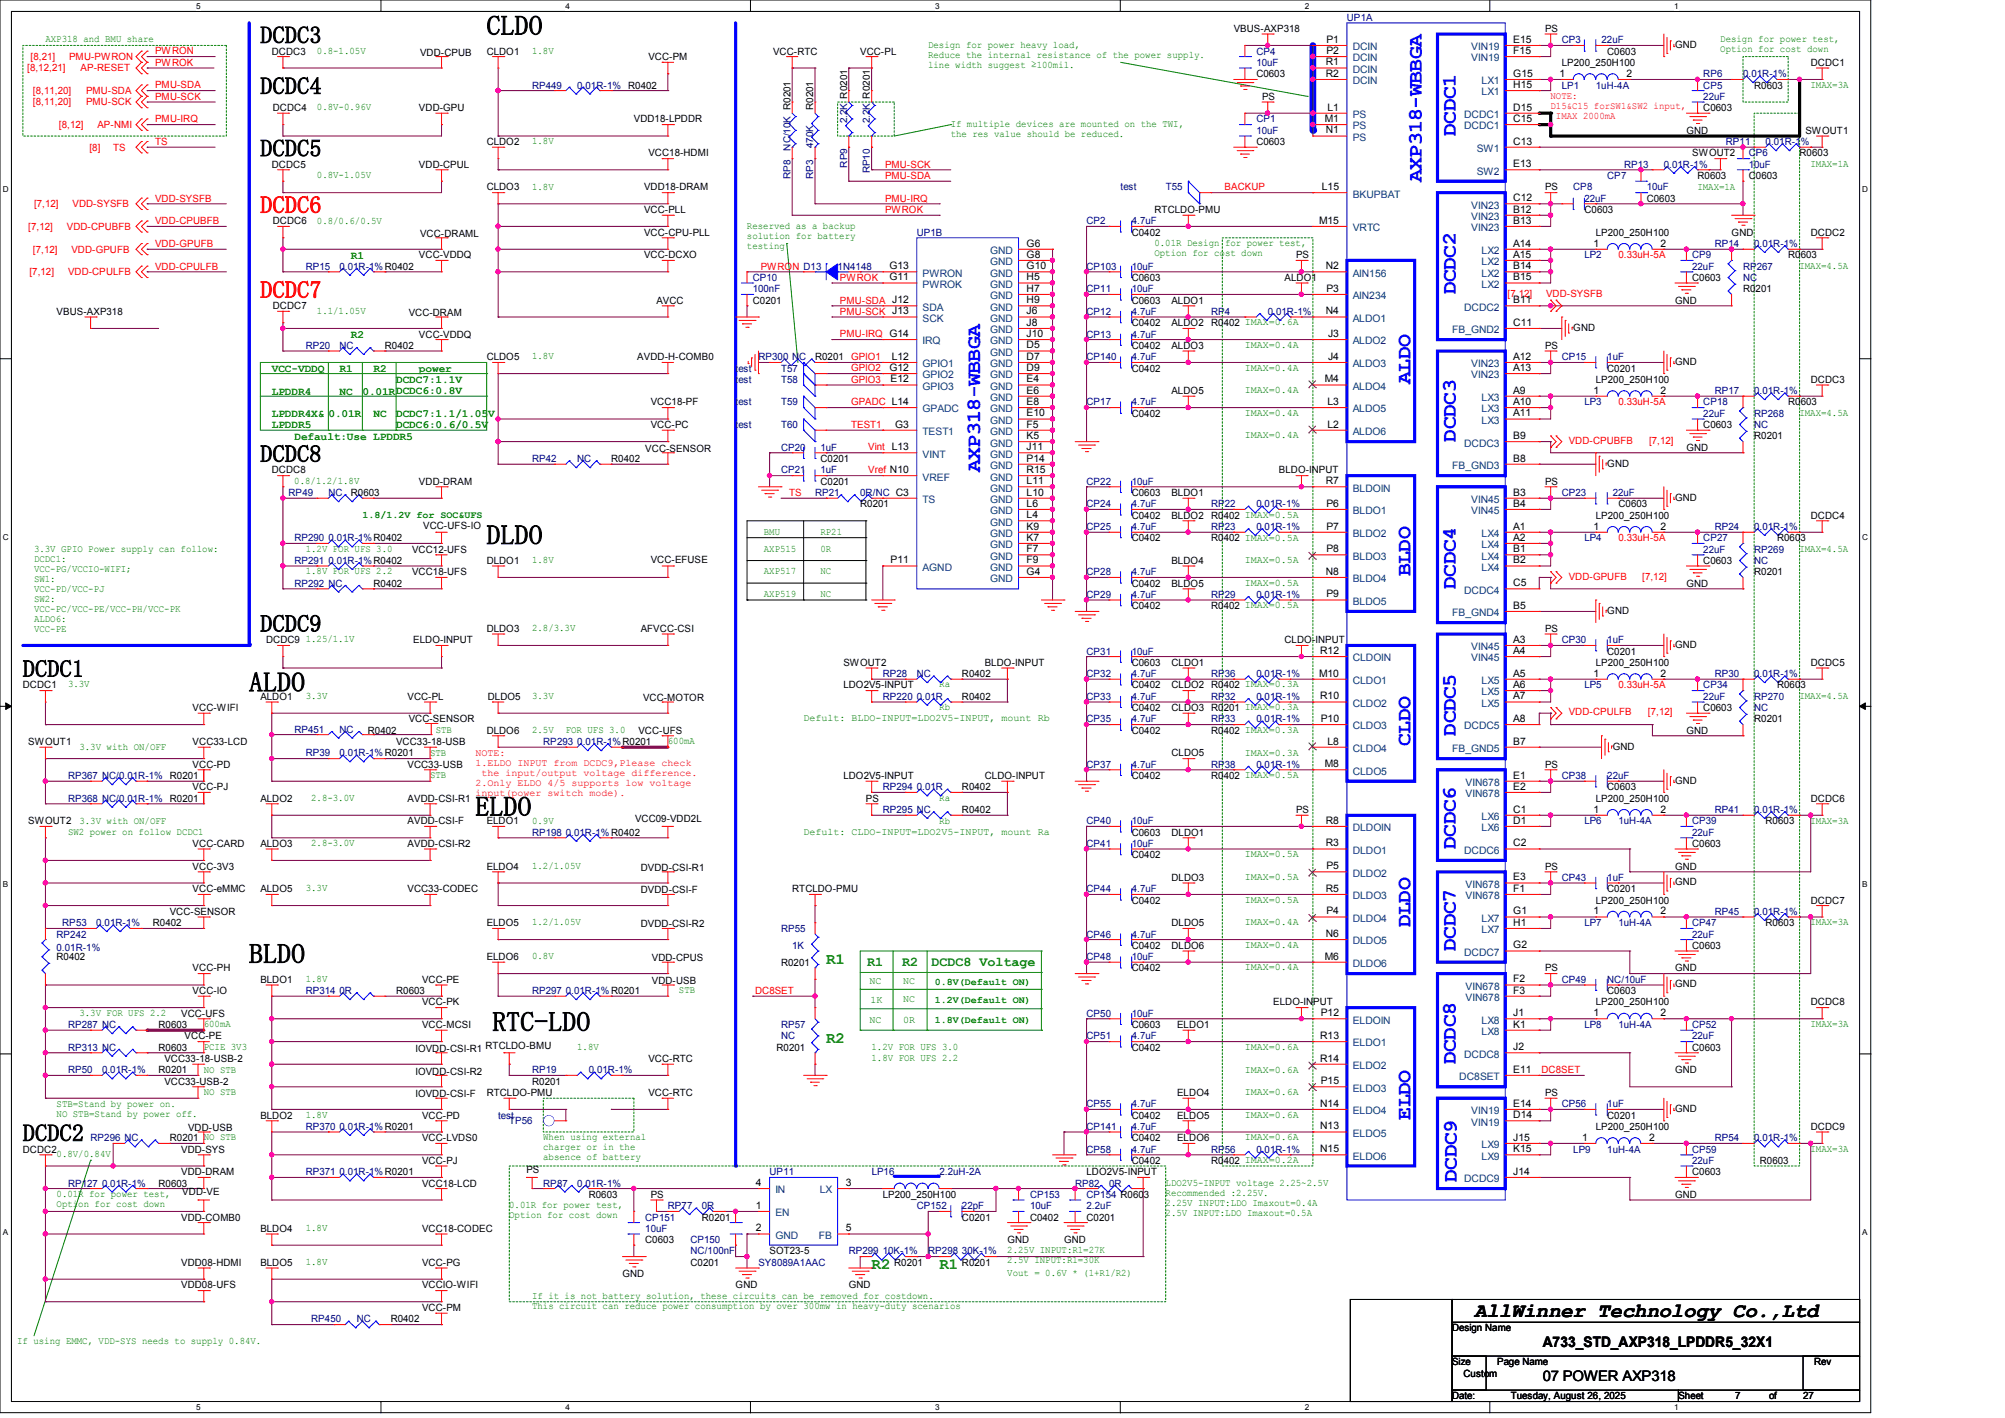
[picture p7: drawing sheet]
<svg xmlns="http://www.w3.org/2000/svg" width="297mm" height="210mm" viewBox="0 0 297 210" stroke-linecap="round" stroke-linejoin="round" font-family="sans-serif">
<defs><g id="words">
<g font-size="4">
<text x="72.1" y="5.2">CLDO</text>
<text x="72.1" y="80.6">DLDO</text>
<text x="36.9" y="102.4">ALDO</text>
<text x="70.4" y="120.8">ELDO</text>
<text x="36.9" y="142.6">BLDO</text>
<text x="72.9" y="152.7">RTC-LDO</text>
</g>
<g font-size="3.5">
<text x="38.6" y="6.4">DCDC3</text>
<text x="38.6" y="13.9">DCDC4</text>
<text x="38.6" y="23.2">DCDC5</text>
<text x="38.6" y="68.4">DCDC8</text>
<text x="38.6" y="93.6">DCDC9</text>
<text x="3.4" y="100.2">DCDC1</text>
<text x="3.4" y="169">DCDC2</text>
</g>
<g font-size="3.5" fill="#f00">
<text x="38.6" y="31.5">DCDC6</text>
<text x="38.6" y="44.1">DCDC7</text>
</g>
<g font-size="3" fill="#00f">
<text x="215.7" y="20.2" transform="rotate(-90 215.7 20.2)">DCDC1</text>
<text x="210.6" y="27" transform="rotate(-90 210.6 27)">AXP318-WBBGA</text>
<text x="215.7" y="43.6" transform="rotate(-90 215.7 43.6)">DCDC2</text>
<text x="208.9" y="56.9" transform="rotate(-90 208.9 56.9)">ALDO</text>
<text x="215.7" y="65.4" transform="rotate(-90 215.7 65.4)">DCDC3</text>
<text x="145.2" y="69.9" transform="rotate(-90 145.2 69.9)">AXP318-WBBGA</text>
<text x="208.9" y="85.3" transform="rotate(-90 208.9 85.3)">BLDO</text>
<text x="215.7" y="87.2" transform="rotate(-90 215.7 87.2)">DCDC4</text>
<text x="208.9" y="110.5" transform="rotate(-90 208.9 110.5)">CLDO</text>
<text x="215.7" y="109" transform="rotate(-90 215.7 109)">DCDC5</text>
<text x="215.7" y="125.7" transform="rotate(-90 215.7 125.7)">DCDC6</text>
<text x="208.9" y="137.3" transform="rotate(-90 208.9 137.3)">DLDO</text>
<text x="215.7" y="140.8" transform="rotate(-90 215.7 140.8)">DCDC7</text>
<text x="215.7" y="157.6" transform="rotate(-90 215.7 157.6)">DCDC8</text>
<text x="208.9" y="165.8" transform="rotate(-90 208.9 165.8)">ELDO</text>
<text x="215.8" y="175" transform="rotate(-90 215.8 175)">DCDC9</text>
</g>
<text font-size="3" x="218.4" y="195">AllWinner Technology Co.,Ltd</text>
<g font-size="2.3" fill="#008000">
<text x="122.4" y="142.7">R1</text>
<text x="122.4" y="154.5">R2</text>
<text x="129.1" y="188">R2</text>
<text x="139.1" y="188">R1</text>
</g>
<g font-size="2.2">
<text x="228.5" y="199.5">A733_STD_AXP318_LPDDR5_32X1</text>
<text x="228.5" y="204.5">07 POWER AXP318</text>
</g>
<g font-size="2" fill="#008000">
<text x="128.4" y="143">R1</text>
<text x="133.6" y="143">R2</text>
<text x="138" y="143">DCDC8 Voltage</text>
</g>
<g font-size="1.7" fill="#008000">
<text x="52" y="38.4">R1</text>
<text x="52" y="50.1">R2</text>
<text x="40.3" y="58.5">LPDDR4</text>
<text x="40.3" y="55.1">VCC-VDDQ</text>
<text x="50.3" y="55.1">R1</text>
<text x="50.3" y="58.5">NC</text>
<text x="53.7" y="58.5">0.01RDCDC6:0.8V</text>
<text x="55.3" y="55.1">R2</text>
<text x="58.7" y="56.8">DCDC7:1.1V</text>
<text x="62.1" y="55.1">power</text>
<text x="40.3" y="61.8">LPDDR4X&amp; 0.01R</text>
<text x="40.3" y="63.5">LPDDR5</text>
<text x="43.6" y="65.2">Default:Use LPDDR5</text>
<text x="55.3" y="61.8">NC</text>
<text x="58.7" y="61.8">DCDC7:1.1/1.05V</text>
<text x="58.7" y="63.5">DCDC6:0.6/0.5V</text>
</g>
<g font-size="1.5">
<text x="182.8" y="4.7">VBUS-AXP318</text>
<text x="228.9" y="4.7">PS</text>
<text x="40.3" y="8.1">DCDC3</text>
<text x="62.2" y="8.3">VDD-CPUB</text>
<text x="72.1" y="8.1">CLDO1</text>
<text x="96.1" y="8.9">VCC-PM</text>
<text x="114.5" y="8.1">VCC-RTC</text>
<text x="127.4" y="8.1">VCC-PL</text>
<text x="186.1" y="11.4">C0603</text>
<text x="196.4" y="9.7">R1</text>
<text x="196.4" y="11.4">R2</text>
<text x="196.5" y="6.3">P1</text>
<text x="196.5" y="8">P2</text>
<text x="224.2" y="6.3">E15</text>
<text x="224.2" y="8">F15</text>
<text x="224.2" y="11.4">G15</text>
<text x="231" y="11.4">1</text>
<text x="231.4" y="9.7">LP200_250H100</text>
<text x="238.1" y="8.1">C0603</text>
<text x="240.9" y="11.4">2</text>
<text x="248.1" y="7.1">GND</text>
<text x="268.2" y="9.7">DCDC1</text>
<text x="40.4" y="16.5">DCDC4</text>
<text x="62.1" y="16.5">VDD-GPU</text>
<text x="93.1" y="13.1">R0402</text>
<text x="186.9" y="14.8">PS</text>
<text x="196.7" y="16.4">L1</text>
<text x="224.2" y="13">H15</text>
<text x="224.2" y="16.4">D15</text>
<text x="252.3" y="16.5">C0603</text>
<text x="259.8" y="13.1">R0603</text>
<text x="72.1" y="21.5">CLDO2</text>
<text x="93.9" y="18.1">VDD18-LPDDR</text>
<text x="96.1" y="23.2">VCC18-HDMI</text>
<text x="186.1" y="21.5">C0603</text>
<text x="196.3" y="18.1">M1</text>
<text x="196.4" y="19.8">N1</text>
<text x="224.2" y="18.1">C15</text>
<text x="224.2" y="21.4">C13</text>
<text x="249.8" y="19.8">GND</text>
<text x="250.7" y="23.2">SWOUT2</text>
<text x="266.6" y="23.2">R0603</text>
<text x="267.4" y="19.8">SWOUT1</text>
<text x="40.3" y="24.8">DCDC5</text>
<text x="62.1" y="24.8">VDD-CPUL</text>
<text x="72.1" y="28.2">CLDO3</text>
<text x="95.4" y="28.2">VDD18-DRAM</text>
<text x="195.8" y="28.2">L15</text>
<text x="224.2" y="24.8">E13</text>
<text x="224.2" y="29.8">C12</text>
<text x="228.9" y="28.2">PS</text>
<text x="243.9" y="29.9">C0603</text>
<text x="251.5" y="26.5">R0603</text>
<text x="259" y="26.5">C0603</text>
<text x="40.4" y="33.2">DCDC6</text>
<text x="62.2" y="35.1">VCC-DRAML</text>
<text x="95.4" y="31.5">VCC-PLL</text>
<text x="95.4" y="34.9">VCC-CPU-PLL</text>
<text x="167.6" y="34.9">C0402</text>
<text x="171" y="31.5">RTCLDO-PMU</text>
<text x="195.4" y="33.1">M15</text>
<text x="224.2" y="31.5">B12</text>
<text x="224.2" y="33.1">B13</text>
<text x="234.7" y="31.5">C0603</text>
<text x="236.4" y="34.9">LP200_250H100</text>
<text x="256.5" y="34.9">GND</text>
<text x="268.2" y="34.9">DCDC2</text>
<text x="62.1" y="38.3">VCC-VDDQ</text>
<text x="95.4" y="38.3">VCC-DCXO</text>
<text x="131.8" y="39.9">G13</text>
<text x="131.8" y="41.5">G11</text>
<text x="152.1" y="41.5">H5</text>
<text x="152.1" y="38.2">G8</text>
<text x="152.1" y="39.9">G10</text>
<text x="152.1" y="36.5">G6</text>
<text x="167.6" y="41.6">C0603</text>
<text x="190.3" y="41.6">ALDO1</text>
<text x="192" y="38.3">PS</text>
<text x="196.4" y="39.9">N2</text>
<text x="224.2" y="36.5">A14</text>
<text x="224.2" y="38.2">A15</text>
<text x="224.2" y="39.9">B14</text>
<text x="224.2" y="41.5">B15</text>
<text x="236.1" y="36.5">1</text>
<text x="246" y="36.5">2</text>
<text x="250.7" y="41.6">C0603</text>
<text x="264.9" y="38.3">R0603</text>
<text x="8.4" y="46.7">VBUS-AXP318</text>
<text x="40.4" y="45.8">DCDC7</text>
<text x="60.5" y="46.8">VCC-DRAM</text>
<text x="97.2" y="45">AVCC</text>
<text x="111.5" y="45">C0201</text>
<text x="152.1" y="43.2">H7</text>
<text x="152.1" y="44.9">H9</text>
<text x="152.1" y="46.6">J6</text>
<text x="167.6" y="45">C0603</text>
<text x="173.5" y="45">ALDO1</text>
<text x="196.4" y="46.6">N4</text>
<text x="196.5" y="43.2">P3</text>
<text x="224.2" y="44.9">B11</text>
<text x="248.1" y="45">GND</text>
<text x="258.2" y="43.3">R0201</text>
<text x="57" y="51.6">R0402</text>
<text x="62.1" y="50">VCC-VDDQ</text>
<text x="72.1" y="53.3">CLDO5</text>
<text x="94.4" y="53.3">AVDD-H-COMB0</text>
<text x="120.7" y="53.3">R0201</text>
<text x="132.1" y="53.3">L12</text>
<text x="152.1" y="48.3">J8</text>
<text x="152.1" y="49.9">J10</text>
<text x="152.1" y="51.6">D5</text>
<text x="152.1" y="53.3">D7</text>
<text x="167.6" y="51.6">C0402</text>
<text x="167.6" y="48.3">C0402</text>
<text x="173.5" y="48.3">ALDO2</text>
<text x="173.5" y="51.6">ALDO3</text>
<text x="179.4" y="48.3">R0402 IMAX=0.6A</text>
<text x="196.7" y="49.9">J3</text>
<text x="196.7" y="53.3">J4</text>
<text x="224.2" y="48.3">C11</text>
<text x="224.2" y="53.3">A12</text>
<text x="228.9" y="51.6">PS</text>
<text x="233.1" y="49">GND</text>
<text x="131.8" y="54.9">G12</text>
<text x="131.9" y="56.6">E12</text>
<text x="152.1" y="54.9">D9</text>
<text x="152.1" y="56.6">E4</text>
<text x="152.1" y="58.3">E6</text>
<text x="152.1" y="60">E8</text>
<text x="167.6" y="55">C0402</text>
<text x="173.5" y="58.4">ALDO5</text>
<text x="196.3" y="56.6">M4</text>
<text x="196.7" y="60">L3</text>
<text x="224.2" y="54.9">A13</text>
<text x="224.2" y="58.3">A9</text>
<text x="224.2" y="60">A10</text>
<text x="236.1" y="58.3">1</text>
<text x="236.4" y="56.7">LP200_250H100</text>
<text x="238.1" y="55">C0201</text>
<text x="246" y="58.3">2</text>
<text x="248.1" y="54">GND</text>
<text x="268.2" y="56.7">DCDC3</text>
<text x="96.4" y="63.4">VCC-PC</text>
<text x="96.4" y="60">VCC18-PF</text>
<text x="132.6" y="63.3">G3</text>
<text x="152.1" y="61.7">E10</text>
<text x="152.1" y="63.3">F5</text>
<text x="152.1" y="65">K5</text>
<text x="167.6" y="61.7">C0402</text>
<text x="196.7" y="63.3">L2</text>
<text x="224.2" y="61.7">A11</text>
<text x="224.2" y="65">B9</text>
<text x="252.3" y="63.4">C0603</text>
<text x="259.8" y="65.1">R0201</text>
<text x="264.9" y="60">R0603</text>
<text x="40.3" y="70.1">DCDC8</text>
<text x="62.1" y="71.8">VDD-DRAM</text>
<text x="90.6" y="68.4">R0402</text>
<text x="95.6" y="66.9">VCC-SENSOR</text>
<text x="121.5" y="68.4">C0201</text>
<text x="121.5" y="71.8">C0201</text>
<text x="152.1" y="66.7">J11</text>
<text x="152.1" y="68.4">P14</text>
<text x="152.1" y="70.1">R15</text>
<text x="152.1" y="71.7">L11</text>
<text x="189.4" y="70.1">BLDO-INPUT</text>
<text x="196.4" y="71.7">R7</text>
<text x="224.2" y="68.4">B8</text>
<text x="228.9" y="71.8">PS</text>
<text x="238.1" y="69.1">GND</text>
<text x="249.8" y="66.8">GND</text>
<text x="52" y="73.4">R0603</text>
<text x="127.4" y="75.1">R0201</text>
<text x="152.1" y="73.4">L10</text>
<text x="152.1" y="75.1">L6</text>
<text x="152.1" y="76.8">L4</text>
<text x="167.6" y="73.4">C0603</text>
<text x="167.6" y="76.8">C0402</text>
<text x="173.5" y="73.4">BLDO1</text>
<text x="173.5" y="76.8">BLDO2</text>
<text x="179.4" y="76.8">R0402 IMAX=0.5A</text>
<text x="196.5" y="75.1">P6</text>
<text x="224.2" y="73.4">B3</text>
<text x="224.2" y="75.1">B4</text>
<text x="236.4" y="76.8">LP200_250H100</text>
<text x="239.7" y="75.1">C0603</text>
<text x="248.1" y="74.1">GND</text>
<text x="268.2" y="76.8">DCDC4</text>
<text x="61" y="81.8">VCC12-UFS</text>
<text x="62.7" y="78.3">VCC-UFS-IO</text>
<text x="72.1" y="83.5">DLDO1</text>
<text x="96.4" y="83.4">VCC-EFUSE</text>
<text x="131.9" y="83.4">P11</text>
<text x="152.1" y="78.4">K9</text>
<text x="152.1" y="80.1">K7</text>
<text x="152.1" y="81.8">F7</text>
<text x="152.1" y="83.4">F9</text>
<text x="167.6" y="80.2">C0402</text>
<text x="173.5" y="83.5">BLDO4</text>
<text x="179.4" y="80.2">R0402 IMAX=0.5A</text>
<text x="196.5" y="78.4">P7</text>
<text x="196.5" y="81.8">P8</text>
<text x="224.2" y="78.4">A1</text>
<text x="224.2" y="80.1">A2</text>
<text x="224.2" y="81.8">B1</text>
<text x="224.2" y="83.4">B2</text>
<text x="236.1" y="78.4">1</text>
<text x="246" y="78.4">2</text>
<text x="252.3" y="83.5">C0603</text>
<text x="263.2" y="80.2">R0603</text>
<text x="55.3" y="86.9">R0402</text>
<text x="61" y="85.2">VCC18-UFS</text>
<text x="152.1" y="85.1">G4</text>
<text x="167.6" y="86.9">C0402</text>
<text x="173.5" y="86.9">BLDO5</text>
<text x="196.4" y="85.1">N8</text>
<text x="196.5" y="88.5">P9</text>
<text x="224.2" y="86.8">C5</text>
<text x="249.8" y="86.9">GND</text>
<text x="259.8" y="85.2">R0201</text>
<text x="39.4" y="95.2">DCDC9</text>
<text x="61.2" y="95.2">ELDO-INPUT</text>
<text x="72.1" y="93.6">DLDO3</text>
<text x="94.9" y="93.6">AFVCC-CSI</text>
<text x="167.6" y="90.2">C0402</text>
<text x="179.4" y="90.2">R0402 IMAX=0.5A</text>
<text x="190.3" y="95.2">CLDO-INPUT</text>
<text x="224.2" y="90.2">B5</text>
<text x="224.2" y="95.2">A3</text>
<text x="228.9" y="93.6">PS</text>
<text x="238.1" y="90.9">GND</text>
<text x="248.1" y="95.9">GND</text>
<text x="3.4" y="101.9">DCDC1</text>
<text x="124.9" y="101.9">LDO2V5-INPUT</text>
<text x="124.9" y="98.6">SWOUT2</text>
<text x="142.5" y="100.3">R0402</text>
<text x="145.9" y="98.6">BLDO-INPUT</text>
<text x="167.6" y="98.6">C0603</text>
<text x="167.6" y="101.9">C0402</text>
<text x="173.5" y="101.9">CLDO2 R0402 IMAX=0.3A</text>
<text x="173.5" y="98.6">CLDO1</text>
<text x="195.4" y="100.2">M10</text>
<text x="195.5" y="96.9">R12</text>
<text x="224.2" y="96.9">A4</text>
<text x="224.2" y="100.2">A5</text>
<text x="224.2" y="101.9">A6</text>
<text x="236.1" y="100.2">1</text>
<text x="236.4" y="98.6">LP200_250H100</text>
<text x="238.1" y="96.9">C0201</text>
<text x="246" y="100.2">2</text>
<text x="263.2" y="101.9">R0603</text>
<text x="268.2" y="98.6">DCDC5</text>
<text x="28.5" y="105.3">VCC-WIFI</text>
<text x="38.6" y="103.6">ALDO1</text>
<text x="60.4" y="103.6">VCC-PL</text>
<text x="60.5" y="107">VCC-SENSOR</text>
<text x="72.3" y="103.6">DLDO5</text>
<text x="95.3" y="103.8">VCC-MOTOR</text>
<text x="142.5" y="103.6">R0402</text>
<text x="167.6" y="105.3">C0402</text>
<text x="173.5" y="105.3">CLDO3 R0201 IMAX=0.3A</text>
<text x="195.5" y="103.6">R10</text>
<text x="195.6" y="106.9">P10</text>
<text x="224.2" y="103.6">A7</text>
<text x="224.2" y="106.9">A8</text>
<text x="252.3" y="105.3">C0603</text>
<text x="259.8" y="107">R0201</text>
<text x="4.2" y="110.3">SWOUT1</text>
<text x="28.5" y="110.3">VCC33-LCD</text>
<text x="28.5" y="113.7">VCC-PD</text>
<text x="54.5" y="108.7">R0402</text>
<text x="58.7" y="110.3">VCC33-18-USB</text>
<text x="60.4" y="113.7">VCC33-USB</text>
<text x="72.1" y="108.7">DLDO6</text>
<text x="94.6" y="108.7">VCC-UFS</text>
<text x="167.6" y="108.7">C0402</text>
<text x="173.5" y="112">CLDO5</text>
<text x="179.4" y="108.7">R0402 IMAX=0.3A</text>
<text x="196.3" y="113.6">M8</text>
<text x="196.7" y="110.3">L8</text>
<text x="224.2" y="110.3">B7</text>
<text x="228.9" y="113.7">PS</text>
<text x="238.9" y="111">GND</text>
<text x="249.8" y="108.7">GND</text>
<text x="28.5" y="117.1">VCC-PJ</text>
<text x="38.6" y="118.7">ALDO2</text>
<text x="60.4" y="118.7">AVDD-CSI-R1</text>
<text x="124.9" y="115.4">LDO2V5-INPUT</text>
<text x="128.3" y="118.7">PS</text>
<text x="142.5" y="117.1">R0402</text>
<text x="145.9" y="115.4">CLDO-INPUT</text>
<text x="167.6" y="115.4">C0402</text>
<text x="179.4" y="115.4">R0402 IMAX=0.5A</text>
<text x="224.2" y="115.3">E1</text>
<text x="224.2" y="117">E2</text>
<text x="236.4" y="118.7">LP200_250H100</text>
<text x="238.1" y="117.1">C0603</text>
<text x="248.1" y="116">GND</text>
<text x="268.2" y="118.7">DCDC6</text>
<text x="4.2" y="122.1">SWOUT2</text>
<text x="28.5" y="125.4">VCC-CARD</text>
<text x="38.6" y="125.4">ALDO3</text>
<text x="60.4" y="125.4">AVDD-CSI-R2</text>
<text x="60.4" y="122.1">AVDD-CSI-F</text>
<text x="72.1" y="122.1">ELDO1</text>
<text x="94.1" y="121.8">VCC09-VDD2L</text>
<text x="142.5" y="120.4">R0402</text>
<text x="167.6" y="123.7">C0603</text>
<text x="173.5" y="123.7">DLDO1</text>
<text x="192" y="120.4">PS</text>
<text x="196.4" y="122">R8</text>
<text x="196.4" y="125.3">R3</text>
<text x="224.2" y="120.4">C1</text>
<text x="224.2" y="122">D1</text>
<text x="224.2" y="125.3">C2</text>
<text x="236.1" y="120.4">1</text>
<text x="246" y="120.4">2</text>
<text x="250.7" y="125.4">C0603</text>
<text x="261.5" y="122.1">R0603</text>
<text x="28.5" y="128.8">VCC-3V3</text>
<text x="72.1" y="128.8">ELDO4</text>
<text x="94.9" y="128.9">DVDD-CSI-R1</text>
<text x="167.6" y="127.1">C0402</text>
<text x="173.5" y="130.5">DLDO3</text>
<text x="196.5" y="128.7">P5</text>
<text x="224.2" y="130.4">E3</text>
<text x="228.9" y="128.8">PS</text>
<text x="248.1" y="128.8">GND</text>
<text x="248.1" y="131.1">GND</text>
<text x="22.6" y="137.2">R0402</text>
<text x="25.1" y="135.5">VCC-SENSOR</text>
<text x="28.5" y="132.1">VCC-eMMC</text>
<text x="38.6" y="132.1">ALDO5</text>
<text x="60.4" y="132.1">VCC33-CODEC</text>
<text x="72.1" y="137.2">ELDO5</text>
<text x="94.9" y="137.3">DVDD-CSI-R2</text>
<text x="94.9" y="132.3">DVDD-CSI-F</text>
<text x="117.4" y="132.1">RTCLDO-PMU</text>
<text x="167.6" y="133.8">C0402</text>
<text x="173.5" y="137.2">DLDO5</text>
<text x="196.4" y="132.1">R5</text>
<text x="196.5" y="135.4">P4</text>
<text x="224.2" y="132.1">F1</text>
<text x="224.2" y="135.4">G1</text>
<text x="224.2" y="137.1">H1</text>
<text x="236.1" y="135.4">1</text>
<text x="236.4" y="133.8">LP200_250H100</text>
<text x="238.1" y="132.1">C0201</text>
<text x="246" y="135.4">2</text>
<text x="261.5" y="137.2">R0603</text>
<text x="268.2" y="133.8">DCDC7</text>
<text x="8.4" y="142.2">R0402</text>
<text x="28.5" y="143.8">VCC-PH</text>
<text x="72.1" y="142.2">ELDO6</text>
<text x="96.6" y="142.4">VDD-CPUS</text>
<text x="115.7" y="143">R0201</text>
<text x="167.6" y="143.8">C0402</text>
<text x="167.6" y="140.5">C0402</text>
<text x="173.5" y="140.5">DLDO6</text>
<text x="196.3" y="142.1">M6</text>
<text x="196.4" y="138.8">N6</text>
<text x="224.2" y="140.5">G2</text>
<text x="228.9" y="143.8">PS</text>
<text x="248.1" y="143.8">GND</text>
<text x="250.7" y="140.5">C0603</text>
<text x="28.5" y="147.2">VCC-IO</text>
<text x="38.6" y="145.5">BLDO1</text>
<text x="58.7" y="147.2">R0603</text>
<text x="62.5" y="145.5">VCC-PE</text>
<text x="62.5" y="148.9">VCC-PK</text>
<text x="96.6" y="145.7">VDD-USB</text>
<text x="188.6" y="148.9">ELDO-INPUT</text>
<text x="224.2" y="145.5">F2</text>
<text x="224.2" y="147.2">F3</text>
<text x="236.4" y="148.9">LP200_250H100</text>
<text x="238.1" y="147.2">C0603</text>
<text x="248.1" y="146.2">GND</text>
<text x="268.2" y="148.9">DCDC8</text>
<text x="23.5" y="152.2">R0603</text>
<text x="23.5" y="155.6">R0603</text>
<text x="26.8" y="150.6">VCC-UFS</text>
<text x="27.3" y="153.9">VCC-PE</text>
<text x="61.6" y="155.8">IOVDD-CSI-R1</text>
<text x="62.5" y="152.2">VCC-MCSI</text>
<text x="71.9" y="155.3">RTCLDO-BMU</text>
<text x="115" y="155.6">R0201</text>
<text x="167.6" y="152.2">C0603</text>
<text x="167.6" y="155.6">C0402</text>
<text x="174.4" y="152.2">ELDO1</text>
<text x="195.5" y="153.9">R13</text>
<text x="195.6" y="150.5">P12</text>
<text x="224.2" y="150.5">J1</text>
<text x="224.2" y="152.2">K1</text>
<text x="224.2" y="155.5">J2</text>
<text x="236.1" y="150.5">1</text>
<text x="246" y="150.5">2</text>
<text x="250.7" y="155.6">C0603</text>
<text x="23.5" y="159">R0201</text>
<text x="24.3" y="157.3">VCC33-18-USB-2</text>
<text x="24.3" y="160.6">VCC33-USB-2</text>
<text x="61.6" y="159.1">IOVDD-CSI-R2</text>
<text x="78.8" y="160.6">R0201</text>
<text x="96.1" y="157.3">VCC-RTC</text>
<text x="195.5" y="157.2">R14</text>
<text x="195.6" y="160.6">P15</text>
<text x="224.2" y="158.9">E11</text>
<text x="248.1" y="159">GND</text>
<text x="27.9" y="167.5">VDD-USB</text>
<text x="38.6" y="165.7">BLDO2</text>
<text x="61.6" y="162.5">IOVDD-CSI-F</text>
<text x="62.5" y="165.7">VCC-PD</text>
<text x="72.1" y="162.3">RTCLDO-PMU</text>
<text x="96.1" y="162.3">VCC-RTC</text>
<text x="167.6" y="165.7">C0402</text>
<text x="174.4" y="162.3">ELDO4</text>
<text x="174.4" y="165.7">ELDO5</text>
<text x="195.5" y="163.9">N14</text>
<text x="195.5" y="167.3">N13</text>
<text x="224.2" y="163.9">E14</text>
<text x="224.2" y="165.6">D14</text>
<text x="228.9" y="162.3">PS</text>
<text x="236.4" y="167.3">LP200_250H100</text>
<text x="238.1" y="165.7">C0201</text>
<text x="248.1" y="164.6">GND</text>
<text x="268.2" y="167.3">DCDC9</text>
<text x="3.4" y="170.7">DCDC2</text>
<text x="25.1" y="169">R0201 NO STB</text>
<text x="26.8" y="170.7">VDD-SYS</text>
<text x="62.5" y="169">VCC-LVDS0</text>
<text x="62.5" y="172.4">VCC-PJ</text>
<text x="78" y="173.7">PS</text>
<text x="167.6" y="172.4">C0402</text>
<text x="167.6" y="169">C0402</text>
<text x="174.4" y="169">ELDO6</text>
<text x="179.4" y="172.4">R0402 IMAX=0.2A</text>
<text x="195.5" y="170.6">N15</text>
<text x="224.2" y="169">J15</text>
<text x="224.2" y="170.6">K15</text>
<text x="224.2" y="174">J14</text>
<text x="234.4" y="169">1</text>
<text x="244.3" y="169">2</text>
<text x="260.7" y="172.4">R0603</text>
<text x="23.5" y="175.7">R0603</text>
<text x="26.8" y="174">VDD-DRAM</text>
<text x="27" y="177">VDD-VE</text>
<text x="62.5" y="175.7">VCC18-LCD</text>
<text x="87.2" y="177.4">R0603</text>
<text x="96.4" y="177.4">PS</text>
<text x="112" y="179">1</text>
<text x="112" y="175.6">4</text>
<text x="125.3" y="175.6">3</text>
<text x="130.8" y="177.4">LP200_250H100</text>
<text x="161" y="174">LDO2V5-INPUT</text>
<text x="248.1" y="177.4">GND</text>
<text x="250.7" y="174">C0603</text>
<text x="26.8" y="180.8">VDD-COMB0</text>
<text x="38.6" y="182.4">BLDO4</text>
<text x="62.5" y="182.4">VCC18-CODEC</text>
<text x="95.6" y="184.1">C0603</text>
<text x="104" y="180.8">R0201</text>
<text x="112" y="182.4">2</text>
<text x="114" y="185.8">SOT23-5</text>
<text x="125.3" y="182.4">5</text>
<text x="142.5" y="180.8">C0201</text>
<text x="149.2" y="184.1">GND</text>
<text x="152.6" y="180.8">C0402</text>
<text x="157.6" y="184.1">GND</text>
<text x="161" y="180.8">C0201</text>
<text x="26.8" y="190.8">VDD08-UFS</text>
<text x="26.8" y="187.5">VDD08-HDMI</text>
<text x="38.6" y="187.5">BLDO5</text>
<text x="62.5" y="187.5">VCC-PG</text>
<text x="62.5" y="190.8">VCCIO-WIFI</text>
<text x="92.2" y="189.1">GND</text>
<text x="102.3" y="187.5">C0201</text>
<text x="109" y="190.8">GND</text>
<text x="125.7" y="190.8">GND</text>
<text x="132.5" y="187.5">R0201</text>
<text x="142.5" y="187.5">R0201</text>
<text x="57.9" y="195.8">R0402</text>
<text x="62.5" y="194.1">VCC-PM</text>
<text x="215.1" y="197.2">Design Name</text>
<text x="215.1" y="202.2">Size</text>
<text x="216.8" y="203.9">Custom</text>
<text x="221.8" y="202.2">Page Name</text>
<text x="268.7" y="202.2">Rev</text>
<text x="215.1" y="207.2">Date:</text>
<text x="223.8" y="207.2">Tuesday, August 26, 2025</text>
<text x="248.6" y="207.2">Sheet</text>
<text x="257" y="207.2">7</text>
<text x="262.1" y="207.2">of</text>
<text x="267.1" y="207.2">27</text>
</g>
<g font-size="1.5" fill="#000080">
<text x="199.5" y="3">UP1A</text>
<text x="186.1" y="8.1">CP4</text>
<text x="186.1" y="9.7">10uF</text>
<text x="231.4" y="6.4">CP3</text>
<text x="237.2" y="6.4">22uF</text>
<text x="252.3" y="11.4">RP6</text>
<text x="258.2" y="11.4">0.01R-1%</text>
<text x="78.8" y="13.1">RP449</text>
<text x="85.5" y="13.1">0.01R-1%</text>
<text x="231.4" y="13.1">LP1</text>
<text x="236.4" y="13.1">1uH-4A</text>
<text x="252.3" y="13.1">CP5</text>
<text x="252.3" y="14.8">22uF</text>
<text x="186.1" y="18.1">CP1</text>
<text x="186.1" y="19.8">10uF</text>
<text x="255.7" y="21.5">RP11</text>
<text x="259" y="23.2">CP6</text>
<text x="261.5" y="21.5">0.01R-1%</text>
<text x="166" y="28.2">test</text>
<text x="172.7" y="28.2">T55</text>
<text x="233.1" y="28.2">CP8</text>
<text x="234.7" y="29.9">22uF</text>
<text x="238.1" y="26.5">CP7</text>
<text x="240.6" y="24.8">RP13</text>
<text x="243.9" y="28.2">10uF</text>
<text x="246.5" y="24.8">0.01R-1%</text>
<text x="259" y="24.8">10uF</text>
<text x="135.8" y="34.9">UP1B</text>
<text x="161" y="33.2">CP2</text>
<text x="167.6" y="33.2">4.7uF</text>
<text x="45.3" y="39.9">RP15</text>
<text x="50.3" y="39.9">0.01R-1%R0402</text>
<text x="111.5" y="41.6">CP10</text>
<text x="124.1" y="39.9">1N4148</text>
<text x="161" y="39.9">CP103</text>
<text x="167.6" y="39.9">10uF</text>
<text x="234.7" y="38.3">LP2</text>
<text x="250.7" y="38.3">CP9</text>
<text x="250.7" y="39.9">22uF</text>
<text x="254" y="36.6">RP14</text>
<text x="258.2" y="39.9">RP267</text>
<text x="258.2" y="41.6">NC</text>
<text x="259.8" y="36.6">0.01R-1%</text>
<text x="111.5" y="43.3">100nF</text>
<text x="161" y="43.3">CP11</text>
<text x="161" y="46.7">CP12</text>
<text x="167.6" y="43.3">10uF</text>
<text x="167.6" y="46.7">4.7uF</text>
<text x="179.4" y="46.7">RP4</text>
<text x="187.8" y="46.7">0.01R-1%</text>
<text x="45.3" y="51.6">RP20</text>
<text x="50.3" y="51.6">NC</text>
<text x="112.4" y="53.3">RP300 NC</text>
<text x="161" y="50">CP13</text>
<text x="161" y="53.3">CP140</text>
<text x="167.6" y="50">4.7uF</text>
<text x="167.6" y="53.3">4.7uF</text>
<text x="231.4" y="53.3">CP15</text>
<text x="238.1" y="53.3">1uF</text>
<text x="109" y="55">test</text>
<text x="109" y="56.7">test</text>
<text x="115.7" y="55">T57</text>
<text x="115.7" y="56.7">T58</text>
<text x="254" y="58.4">RP17</text>
<text x="259.8" y="58.4">0.01R-1%</text>
<text x="109" y="60">test</text>
<text x="109" y="63.4">test</text>
<text x="115.7" y="60">T59</text>
<text x="115.7" y="63.4">T60</text>
<text x="161" y="60">CP17</text>
<text x="167.6" y="60">4.7uF</text>
<text x="234.7" y="60">LP3</text>
<text x="252.3" y="60">CP18</text>
<text x="252.3" y="61.7">22uF</text>
<text x="259.8" y="61.7">RP268</text>
<text x="259.8" y="63.4">NC</text>
<text x="78.8" y="68.4">RP42</text>
<text x="85.5" y="68.4">NC</text>
<text x="115.7" y="66.8">CP20</text>
<text x="115.7" y="70.1">CP21</text>
<text x="121.5" y="66.8">1uF</text>
<text x="121.5" y="70.1">1uF</text>
<text x="161" y="71.8">CP22</text>
<text x="167.6" y="71.8">10uF</text>
<text x="42.8" y="73.4">RP49</text>
<text x="48.6" y="73.4">NC</text>
<text x="120.7" y="73.4">RP21</text>
<text x="127.4" y="73.4">0R/NC C3</text>
<text x="161" y="75.1">CP24</text>
<text x="167.6" y="75.1">4.7uF</text>
<text x="179.4" y="75.1">RP22</text>
<text x="186.1" y="75.1">0.01R-1%</text>
<text x="231.4" y="73.4">CP23</text>
<text x="238.9" y="73.4">22uF</text>
<text x="43.6" y="80.2">RP290</text>
<text x="43.6" y="83.5">RP291</text>
<text x="48.6" y="80.2">0.01R-1%R0402</text>
<text x="48.6" y="83.5">0.01R-1%R0402</text>
<text x="161" y="78.5">CP25</text>
<text x="167.6" y="78.5">4.7uF</text>
<text x="179.4" y="78.5">RP23</text>
<text x="186.1" y="78.5">0.01R-1%</text>
<text x="234.7" y="80.2">LP4</text>
<text x="252.3" y="80.2">CP27</text>
<text x="252.3" y="81.8">22uF</text>
<text x="254" y="78.5">RP24</text>
<text x="259.8" y="81.8">RP269</text>
<text x="259.8" y="83.5">NC</text>
<text x="259.8" y="78.5">0.01R-1%</text>
<text x="43.6" y="86.9">RP292 NC</text>
<text x="161" y="88.6">CP29</text>
<text x="161" y="85.2">CP28</text>
<text x="167.6" y="88.6">4.7uF</text>
<text x="167.6" y="85.2">4.7uF</text>
<text x="179.4" y="88.6">RP29</text>
<text x="186.1" y="88.6">0.01R-1%</text>
<text x="231.4" y="95.2">CP30</text>
<text x="238.1" y="95.2">1uF</text>
<text x="130.8" y="100.3">RP28</text>
<text x="135.8" y="100.3">NC</text>
<text x="161" y="96.9">CP31</text>
<text x="161" y="100.3">CP32</text>
<text x="167.6" y="96.9">10uF</text>
<text x="167.6" y="100.3">4.7uF</text>
<text x="179.4" y="100.3">RP36</text>
<text x="186.1" y="100.3">0.01R-1%</text>
<text x="234.7" y="101.9">LP5</text>
<text x="252.3" y="101.9">CP34</text>
<text x="254" y="100.3">RP30</text>
<text x="259.8" y="100.3">0.01R-1%</text>
<text x="130.8" y="103.6">RP220</text>
<text x="135.8" y="103.6">0.01R</text>
<text x="161" y="107">CP35</text>
<text x="161" y="103.6">CP33</text>
<text x="167.6" y="107">4.7uF</text>
<text x="167.6" y="103.6">4.7uF</text>
<text x="179.4" y="103.6">RP32</text>
<text x="179.4" y="107">RP33</text>
<text x="186.1" y="103.6">0.01R-1%</text>
<text x="186.1" y="107">0.01R-1%</text>
<text x="252.3" y="103.6">22uF</text>
<text x="259.8" y="103.6">RP270</text>
<text x="259.8" y="105.3">NC</text>
<text x="43.6" y="108.5">RP451</text>
<text x="45.3" y="112">RP39</text>
<text x="50.3" y="112">0.01R-1%R0201</text>
<text x="50.3" y="108.5">NC</text>
<text x="80.5" y="110.3">RP293</text>
<text x="85.5" y="110.3">0.01R-1%R0201</text>
<text x="161" y="113.7">CP37</text>
<text x="167.6" y="113.7">4.7uF</text>
<text x="179.4" y="113.7">RP38</text>
<text x="186.1" y="113.7">0.01R-1%</text>
<text x="10.1" y="118.7">RP368 NC/0.01R-1% R0201</text>
<text x="10.1" y="115.4">RP367 NC/0.01R-1% R0201</text>
<text x="130.8" y="117.1">RP294</text>
<text x="135.8" y="117.1">0.01R</text>
<text x="231.4" y="115.4">CP38</text>
<text x="238.1" y="115.4">22uF</text>
<text x="78.8" y="123.7">RP198</text>
<text x="83.8" y="123.7">0.01R-1%R0402</text>
<text x="130.8" y="120.4">RP295 NC</text>
<text x="161" y="125.4">CP41</text>
<text x="161" y="122.1">CP40</text>
<text x="167.6" y="125.4">10uF</text>
<text x="167.6" y="122.1">10uF</text>
<text x="234.7" y="122.1">LP6</text>
<text x="239.7" y="122.1">1uH-4A</text>
<text x="250.7" y="122.1">CP39</text>
<text x="250.7" y="123.7">22uF</text>
<text x="254" y="120.4">RP41</text>
<text x="259.8" y="120.4">0.01R-1%</text>
<text x="231.4" y="130.5">CP43</text>
<text x="238.1" y="130.5">1uF</text>
<text x="9.2" y="137.2">RP53</text>
<text x="14.3" y="137.2">0.01R-1%</text>
<text x="161" y="132.1">CP44</text>
<text x="167.6" y="132.1">4.7uF</text>
<text x="234.7" y="137.2">LP7</text>
<text x="239.7" y="137.2">1uH-4A</text>
<text x="250.7" y="137.2">CP47</text>
<text x="254" y="135.5">RP45</text>
<text x="259.8" y="135.5">0.01R-1%</text>
<text x="8.4" y="138.9">RP242</text>
<text x="8.4" y="140.8">0.01R-1%</text>
<text x="115.7" y="138">RP55</text>
<text x="117.4" y="140.5">1K</text>
<text x="161" y="142.2">CP48</text>
<text x="161" y="138.9">CP46</text>
<text x="167.6" y="142.2">10uF</text>
<text x="167.6" y="138.9">4.7uF</text>
<text x="250.7" y="138.9">22uF</text>
<text x="45.3" y="147.2">RP314</text>
<text x="50.3" y="147.2">0R</text>
<text x="78.8" y="147.2">RP297</text>
<text x="83.8" y="147.2">0.01R-1%R0201</text>
<text x="231.4" y="145.5">CP49</text>
<text x="238.1" y="145.5">NC/10uF</text>
<text x="10.1" y="152.2">RP287 NC</text>
<text x="10.1" y="155.6">RP313 NC</text>
<text x="115.7" y="152.2">RP57</text>
<text x="115.7" y="153.9">NC</text>
<text x="161" y="150.6">CP50</text>
<text x="161" y="153.9">CP51</text>
<text x="167.6" y="150.6">10uF</text>
<text x="167.6" y="153.9">4.7uF</text>
<text x="234.7" y="152.2">LP8</text>
<text x="239.7" y="152.2">1uH-4A</text>
<text x="250.7" y="152.2">CP52</text>
<text x="250.7" y="153.9">22uF</text>
<text x="10.1" y="159">RP50</text>
<text x="15.1" y="159">0.01R-1%</text>
<text x="78.8" y="159">RP19</text>
<text x="87.2" y="159">0.01R-1%</text>
<text x="45.3" y="167.3">RP370</text>
<text x="50.3" y="167.3">0.01R-1%R0201</text>
<text x="73.8" y="165.7">test</text>
<text x="75.4" y="166.5">TP56</text>
<text x="161" y="164">CP55</text>
<text x="161" y="167.3">CP141</text>
<text x="167.6" y="164">4.7uF</text>
<text x="167.6" y="167.3">4.7uF</text>
<text x="231.4" y="164">CP56</text>
<text x="238.1" y="164">1uF</text>
<text x="13.4" y="169">RP296 NC</text>
<text x="161" y="170.7">CP58</text>
<text x="167.6" y="170.7">4.7uF</text>
<text x="179.4" y="170.7">RP56</text>
<text x="186.1" y="170.7">0.01R-1%</text>
<text x="233.1" y="170.7">LP9</text>
<text x="238.1" y="170.7">1uH-4A</text>
<text x="250.7" y="170.7">CP59</text>
<text x="250.7" y="172.4">22uF</text>
<text x="254" y="169">RP54</text>
<text x="259.8" y="169">0.01R-1%</text>
<text x="10.1" y="175.7">RP127</text>
<text x="15.1" y="175.7">0.01R-1%</text>
<text x="45.3" y="174">RP371</text>
<text x="50.3" y="174">0.01R-1%R0201</text>
<text x="80.5" y="175.7">RP87</text>
<text x="85.5" y="175.7">0.01R-1%</text>
<text x="98.9" y="179.1">RP77</text>
<text x="104" y="179.1">0R</text>
<text x="114" y="174">UP11</text>
<text x="129.1" y="174">LP16</text>
<text x="135.8" y="179.1">CP152</text>
<text x="139.2" y="174">2.2uH-2A</text>
<text x="142.5" y="179.1">22pF</text>
<text x="152.6" y="177.4">CP153</text>
<text x="152.6" y="179.1">10uF</text>
<text x="159.3" y="175.7">RP82</text>
<text x="161" y="177.4">CP154 R0603</text>
<text x="161" y="179.1">2.2uF</text>
<text x="164.3" y="175.7">0R</text>
<text x="95.6" y="180.8">CP151</text>
<text x="95.6" y="182.4">10uF</text>
<text x="102.3" y="184.1">CP150</text>
<text x="102.3" y="185.8">NC/100nF</text>
<text x="125.7" y="185.8">RP299</text>
<text x="130.8" y="185.8">10K-1%</text>
<text x="137.5" y="185.8">RP298</text>
<text x="142.5" y="185.8">30K-1%</text>
<text x="112.4" y="187.5">SY8089A1AAC</text>
<text x="46.1" y="195.8">RP450</text>
<text x="52.8" y="195.8">NC</text>
</g>
<g font-size="1.5" fill="#f00">
<text x="4" y="10.6">[8,12,21]</text>
<text x="4.5" y="8.9">[8,21]</text>
<text x="10.2" y="8.9">PMU-PWRON</text>
<text x="11.9" y="10.6">AP-RESET</text>
<text x="23" y="8">PWRON</text>
<text x="23" y="9.7">PWROK</text>
<text x="4.9" y="15.6">[8,11,20]</text>
<text x="4.9" y="13.9">[8,11,20]</text>
<text x="12.7" y="15.6">PMU-SCK</text>
<text x="12.7" y="13.9">PMU-SDA</text>
<text x="23" y="14.8">PMU-SCK</text>
<text x="23" y="13.1">PMU-SDA</text>
<text x="229.7" y="14.6">NOTE:</text>
<text x="229.7" y="16.1">D15&amp;C15 forSW1&amp;SW2 input,</text>
<text x="230.5" y="17.6">IMAX 2000mA</text>
<text x="8.7" y="19">[8,12]</text>
<text x="13.3" y="22.3">[8]</text>
<text x="14.4" y="19">AP-NMI</text>
<text x="16.8" y="22.3">TS</text>
<text x="23" y="18.1">PMU-IRQ</text>
<text x="23" y="21.5">TS</text>
<text x="23" y="29.8">VDD-SYSFB</text>
<text x="131.1" y="26.5">PMU-SDA</text>
<text x="131.1" y="24.8">PMU-SCK</text>
<text x="131.1" y="29.8">PMU-IRQ</text>
<text x="181.4" y="28.2">BACKUP</text>
<text x="4.2" y="34.1">[7,12]</text>
<text x="5" y="30.7">[7,12]</text>
<text x="9.9" y="34.1">VDD-CPUBFB</text>
<text x="10.8" y="30.7">VDD-SYSFB</text>
<text x="23" y="33.2">VDD-CPUBFB</text>
<text x="131.1" y="31.5">PWROK</text>
<text x="4.4" y="40.8">[7,12]</text>
<text x="4.9" y="37.4">[7,12]</text>
<text x="10.1" y="40.8">VDD-CPULFB</text>
<text x="10.6" y="37.4">VDD-GPUFB</text>
<text x="23" y="36.6">VDD-GPUFB</text>
<text x="23" y="39.9">VDD-CPULFB</text>
<text x="112.7" y="39.9">PWRON D13</text>
<text x="124.4" y="41.6">PWROK</text>
<text x="239.7" y="38.3">0.33uH-5A</text>
<text x="124.4" y="46.6">PMU-SCK J13</text>
<text x="124.4" y="45">PMU-SDA J12</text>
<text x="223.3" y="43.9">[7,12]</text>
<text x="229" y="43.9">VDD-SYSFB</text>
<text x="124.4" y="50">PMU-IRQ G14</text>
<text x="126.1" y="53.3">GPIO1</text>
<text x="126.1" y="55">GPIO2</text>
<text x="126.1" y="56.7">GPIO3</text>
<text x="126.1" y="60">GPADC L14</text>
<text x="126.1" y="63.4">TEST1</text>
<text x="232.4" y="65.7">VDD-CPUBFB</text>
<text x="239.7" y="60">0.33uH-5A</text>
<text x="244.3" y="65.7">[7,12]</text>
<text x="128.6" y="70.1">Vref N10</text>
<text x="128.6" y="66.7">Vint L13</text>
<text x="116.9" y="73.4">TS</text>
<text x="239.7" y="80.2">0.33uH-5A</text>
<text x="232.4" y="85.9">VDD-GPUFB</text>
<text x="243.3" y="85.9">[7,12]</text>
<text x="239.7" y="101.9">0.33uH-5A</text>
<text x="232.4" y="106">VDD-CPULFB</text>
<text x="244.1" y="106">[7,12]</text>
<text x="70.4" y="111.9">NOTE:</text>
<text x="70.4" y="113.4">1.ELDO INPUT from DCDC9,Please check</text>
<text x="70.4" y="116.3">2.Only ELDO 4/5 supports low voltage</text>
<text x="70.4" y="117.8">input(power switch mode).</text>
<text x="71.3" y="114.9">the input/output voltage difference.</text>
<text x="111.8" y="147.2">DC8SET</text>
<text x="228.4" y="158.9">DC8SET</text>
</g>
<g font-size="1.5" fill="#008000">
<text x="6.7" y="6.3">AXP318 and BMU share</text>
<text x="46.9" y="8">0.8-1.05V</text>
<text x="78.8" y="8">1.8V</text>
<text x="137.5" y="7.1">Design for power heavy load,</text>
<text x="137.5" y="8.6">Reduce the internal resistance of the power supply.</text>
<text x="137.5" y="10.1">line width suggest ≥100mil.</text>
<text x="254.8" y="6.3">Design for power test,</text>
<text x="254.8" y="7.7">Option for cost down</text>
<text x="46.9" y="16.3">0.8V-0.96V</text>
<text x="268.2" y="13">IMAX=3A</text>
<text x="78.8" y="21.4">1.8V</text>
<text x="140.8" y="18.8">If multiple devices are mounted on the TWI,</text>
<text x="140.8" y="20.3">the res value should be reduced.</text>
<text x="46.9" y="26.4">0.8V-1.05V</text>
<text x="78.8" y="28.1">1.8V</text>
<text x="251.4" y="28.1">IMAX=1A</text>
<text x="268.2" y="24.7">IMAX=1A</text>
<text x="46.9" y="33.1">0.8/0.6/0.5V</text>
<text x="110.6" y="34">Reserved as a backup</text>
<text x="110.6" y="35.4">solution for battery</text>
<text x="110.6" y="36.9">testing</text>
<text x="171" y="36.4">0.01R Design for power test,</text>
<text x="171" y="37.9">Option for cost down</text>
<text x="266.5" y="39.8">IMAX=4.5A</text>
<text x="46.9" y="46.5">1.1/1.05V</text>
<text x="78.8" y="53.2">1.8V</text>
<text x="184.4" y="51.5">IMAX=0.4A</text>
<text x="184.4" y="58.3">IMAX=0.4A</text>
<text x="184.4" y="54.9">IMAX=0.4A</text>
<text x="184.4" y="64.9">IMAX=0.4A</text>
<text x="184.4" y="61.6">IMAX=0.4A</text>
<text x="266.5" y="61.6">IMAX=4.5A</text>
<text x="43.6" y="71.7">0.8/1.2/1.8V</text>
<text x="53.7" y="76.7">1.8/1.2V for SOC&amp;UFS</text>
<text x="5" y="81.7">3.3V GPIO Power supply can follow:</text>
<text x="5" y="83.2">DCDC1:</text>
<text x="45.3" y="81.7">1.2V FOR UFS 3.0</text>
<text x="78.8" y="83.4">1.8V</text>
<text x="113.1" y="81.7">AXP515</text>
<text x="113.1" y="79.2">BMU</text>
<text x="121.5" y="79.2">RP21</text>
<text x="121.5" y="81.7">0R</text>
<text x="184.4" y="83.4">IMAX=0.5A</text>
<text x="266.5" y="81.7">IMAX=4.5A</text>
<text x="5" y="84.7">VCC-PG/VCCIO-WIFI;</text>
<text x="5" y="86.1">SW1:</text>
<text x="5" y="87.6">VCC-PD/VCC-PJ</text>
<text x="5" y="89.1">SW2:</text>
<text x="45.3" y="85">1.8V FOR UFS 2.2</text>
<text x="113.1" y="85">AXP517</text>
<text x="113.1" y="88.4">AXP519</text>
<text x="121.5" y="85">NC</text>
<text x="121.5" y="88.4">NC</text>
<text x="184.4" y="86.7">IMAX=0.5A</text>
<text x="5" y="90.6">VCC-PC/VCC-PE/VCC-PH/VCC-PK</text>
<text x="5" y="92.1">ALDO6:</text>
<text x="5" y="93.6">VCC-PE</text>
<text x="45.3" y="95.1">1.25/1.1V</text>
<text x="78.8" y="93.4">2.8/3.3V</text>
<text x="10.1" y="101.8">3.3V</text>
<text x="139.1" y="101.8">Ra</text>
<text x="45.3" y="103.5">3.3V</text>
<text x="78.8" y="103.5">3.3V</text>
<text x="119" y="106.8">Defult: BLDO-INPUT=LDO2V5-INPUT, mount Rb</text>
<text x="139.1" y="105.2">Rb</text>
<text x="266.5" y="103.5">IMAX=4.5A</text>
<text x="11.8" y="111">3.3V with ON/OFF</text>
<text x="63.7" y="111.9">STB</text>
<text x="64.6" y="108.5">STB</text>
<text x="78.8" y="108.5">2.5V</text>
<text x="83.8" y="108.5">FOR UFS 3.0</text>
<text x="98.9" y="110.2">600mA</text>
<text x="184.4" y="111.9">IMAX=0.3A</text>
<text x="46.1" y="118.6">2.8-3.0V</text>
<text x="63.7" y="115.2">STB</text>
<text x="139.1" y="118.6">Ra</text>
<text x="10.1" y="123.6">SW2 power on follow DCDC1</text>
<text x="11.8" y="122">3.3V with ON/OFF</text>
<text x="46.1" y="125.3">2.8-3.0V</text>
<text x="78.8" y="122">0.9V</text>
<text x="119" y="123.6">Defult: CLDO-INPUT=LDO2V5-INPUT, mount Ra</text>
<text x="139.1" y="122">Rb</text>
<text x="268.2" y="122">IMAX=3A</text>
<text x="45.3" y="132">3.3V</text>
<text x="78.8" y="128.7">1.2/1.05V</text>
<text x="184.4" y="130.3">IMAX=0.5A</text>
<text x="184.4" y="127">IMAX=0.5A</text>
<text x="78.8" y="137">1.2/1.05V</text>
<text x="184.4" y="137">IMAX=0.4A</text>
<text x="184.4" y="133.7">IMAX=0.5A</text>
<text x="268.2" y="137">IMAX=3A</text>
<text x="78.8" y="142.1">0.8V</text>
<text x="184.4" y="140.4">IMAX=0.4A</text>
<text x="184.4" y="143.7">IMAX=0.4A</text>
<text x="45.3" y="145.4">1.8V</text>
<text x="100.6" y="147.1">STB</text>
<text x="128.8" y="145.8">NC</text>
<text x="128.9" y="148.6">1K</text>
<text x="133.8" y="148.4">NC</text>
<text x="133.8" y="145.8">NC</text>
<text x="138.5" y="145.9">0.8V(Default ON)</text>
<text x="138.5" y="148.6">1.2V(Default ON)</text>
<text x="11.8" y="150.5">3.3V FOR UFS 2.2</text>
<text x="30.2" y="155.5">PCIE 3V3</text>
<text x="30.2" y="152.1">600mA</text>
<text x="85.5" y="155.5">1.8V</text>
<text x="128.8" y="151.5">NC</text>
<text x="129.1" y="155.5">1.2V FOR UFS 3.0</text>
<text x="133.8" y="151.5">0R</text>
<text x="138.5" y="151.5">1.8V(Default ON)</text>
<text x="184.4" y="155.5">IMAX=0.6A</text>
<text x="268.2" y="152.1">IMAX=3A</text>
<text x="30.2" y="158.8">NO STB</text>
<text x="129.1" y="157.1">1.8V FOR UFS 2.2</text>
<text x="184.4" y="158.8">IMAX=0.6A</text>
<text x="8.4" y="163.9">STB=Stand by power on.</text>
<text x="8.4" y="165.4">NO STB=Stand by power off.</text>
<text x="30.2" y="162.2">NO STB</text>
<text x="45.3" y="165.5">1.8V</text>
<text x="184.4" y="162.2">IMAX=0.6A</text>
<text x="184.4" y="165.5">IMAX=0.6A</text>
<text x="8.4" y="171.4">0.8V/0.84V</text>
<text x="80.5" y="168.9">When using external</text>
<text x="80.5" y="170.3">charger or in the</text>
<text x="80.5" y="171.8">absence of battery</text>
<text x="184.4" y="168.9">IMAX=0.6A</text>
<text x="268.2" y="170.6">IMAX=3A</text>
<text x="8.4" y="177.2">0.01R for power test,</text>
<text x="8.4" y="178.7">Option for cost down</text>
<text x="75.4" y="178.9">0.01R for power test,</text>
<text x="172.7" y="175.6">LDO2V5-INPUT voltage 2.25~2.5V</text>
<text x="172.7" y="177.1">Recommended :2.25V.</text>
<text x="172.7" y="178.6">2.25V INPUT:LDO Imaxout=0.4A</text>
<text x="45.3" y="182.3">1.8V</text>
<text x="75.4" y="180.4">Option for cost down</text>
<text x="149.2" y="185.6">2.25V INPUT:R1=27K</text>
<text x="172.7" y="180">2.5V INPUT:LDO Imaxout=0.5A</text>
<text x="45.3" y="187.3">1.8V</text>
<text x="149.2" y="189">Vout = 0.6V * (1+R1/R2)</text>
<text x="149.2" y="187.1">2.5V INPUT:R1=30K</text>
<text x="78.8" y="192.4">If it is not battery solution, these circuits can be removed for costdown.</text>
<text x="78.8" y="193.8">This circuit can reduce power consumption by over 300mw in heavy-duty scenarios</text>
<text x="2.5" y="199.1">If using EMMC, VDD-SYS needs to supply 0.84V.</text>
</g>
<g font-size="1.5" fill="#004080">
<text x="200.4" y="7.5">DCIN</text>
<text x="200.4" y="9.1">DCIN</text>
<text x="200.4" y="10.8">DCIN</text>
<text x="217.9" y="7.5">VIN19</text>
<text x="217.9" y="9.1">VIN19</text>
<text x="200.4" y="12.5">DCIN</text>
<text x="200.4" y="17.5">PS</text>
<text x="216.9" y="17.5">DCDC1</text>
<text x="219.5" y="12.5">LX1</text>
<text x="219.5" y="14.1">LX1</text>
<text x="200.4" y="19.2">PS</text>
<text x="200.4" y="20.9">PS</text>
<text x="216.9" y="19.2">DCDC1</text>
<text x="218.8" y="22.5">SW1</text>
<text x="200.4" y="29.3">BKUPBAT</text>
<text x="218.8" y="25.9">SW2</text>
<text x="200.4" y="34.2">VRTC</text>
<text x="217.9" y="30.9">VIN23</text>
<text x="217.9" y="32.6">VIN23</text>
<text x="217.9" y="34.2">VIN23</text>
<text x="136.7" y="41">PWRON</text>
<text x="146.7" y="39.3">GND</text>
<text x="146.7" y="41">GND</text>
<text x="146.7" y="37.6">GND</text>
<text x="200.4" y="41">AIN156</text>
<text x="219.5" y="37.6">LX2</text>
<text x="219.5" y="39.3">LX2</text>
<text x="219.5" y="41">LX2</text>
<text x="136.7" y="42.6">PWROK</text>
<text x="136.7" y="46">SDA</text>
<text x="136.7" y="47.7">SCK</text>
<text x="146.7" y="42.6">GND</text>
<text x="146.7" y="44.3">GND</text>
<text x="146.7" y="46">GND</text>
<text x="146.7" y="47.7">GND</text>
<text x="200.4" y="44.3">AIN234</text>
<text x="200.4" y="47.7">ALDO1</text>
<text x="216.9" y="46">DCDC2</text>
<text x="219.5" y="42.6">LX2</text>
<text x="136.7" y="51">IRQ</text>
<text x="146.7" y="49.4">GND</text>
<text x="146.7" y="51">GND</text>
<text x="146.7" y="52.7">GND</text>
<text x="200.4" y="51">ALDO2</text>
<text x="215.1" y="49.4">FB_GND2</text>
<text x="136.7" y="54.4">GPIO1</text>
<text x="136.7" y="56.1">GPIO2</text>
<text x="136.7" y="57.7">GPIO3</text>
<text x="146.7" y="54.4">GND</text>
<text x="146.7" y="56.1">GND</text>
<text x="146.7" y="57.7">GND</text>
<text x="146.7" y="59.4">GND</text>
<text x="200.4" y="54.4">ALDO3</text>
<text x="200.4" y="57.7">ALDO4</text>
<text x="217.9" y="54.4">VIN23</text>
<text x="217.9" y="56.1">VIN23</text>
<text x="219.5" y="59.4">LX3</text>
<text x="136.7" y="61.1">GPADC</text>
<text x="136.7" y="64.4">TEST1</text>
<text x="146.7" y="61.1">GND</text>
<text x="146.7" y="62.8">GND</text>
<text x="146.7" y="64.4">GND</text>
<text x="200.4" y="61.1">ALDO5</text>
<text x="200.4" y="64.4">ALDO6</text>
<text x="219.5" y="61.1">LX3</text>
<text x="219.5" y="62.8">LX3</text>
<text x="136.7" y="67.8">VINT</text>
<text x="136.7" y="71.2">VREF</text>
<text x="146.7" y="66.1">GND</text>
<text x="146.7" y="67.8">GND</text>
<text x="146.7" y="69.5">GND</text>
<text x="146.7" y="71.2">GND</text>
<text x="215.1" y="69.5">FB_GND3</text>
<text x="216.9" y="66.1">DCDC3</text>
<text x="136.7" y="74.5">TS</text>
<text x="146.7" y="72.8">GND</text>
<text x="146.7" y="74.5">GND</text>
<text x="146.7" y="76.2">GND</text>
<text x="146.7" y="77.9">GND</text>
<text x="200.4" y="72.8">BLDOIN</text>
<text x="200.4" y="76.2">BLDO1</text>
<text x="217.9" y="74.5">VIN45</text>
<text x="217.9" y="76.2">VIN45</text>
<text x="146.7" y="79.5">GND</text>
<text x="146.7" y="81.2">GND</text>
<text x="146.7" y="82.9">GND</text>
<text x="200.4" y="79.5">BLDO2</text>
<text x="200.4" y="82.9">BLDO3</text>
<text x="219.5" y="79.5">LX4</text>
<text x="219.5" y="81.2">LX4</text>
<text x="219.5" y="82.9">LX4</text>
<text x="136.7" y="84.5">AGND</text>
<text x="146.7" y="84.5">GND</text>
<text x="146.7" y="86.2">GND</text>
<text x="200.4" y="86.2">BLDO4</text>
<text x="200.4" y="89.6">BLDO5</text>
<text x="216.9" y="87.9">DCDC4</text>
<text x="219.5" y="84.5">LX4</text>
<text x="215.1" y="91.3">FB_GND4</text>
<text x="200.4" y="98">CLDOIN</text>
<text x="200.4" y="101.3">CLDO1</text>
<text x="217.9" y="96.3">VIN45</text>
<text x="217.9" y="98">VIN45</text>
<text x="219.5" y="101.3">LX5</text>
<text x="200.4" y="104.7">CLDO2</text>
<text x="219.5" y="103">LX5</text>
<text x="219.5" y="104.7">LX5</text>
<text x="200.4" y="108">CLDO3</text>
<text x="200.4" y="111.4">CLDO4</text>
<text x="215.1" y="111.4">FB_GND5</text>
<text x="216.9" y="108">DCDC5</text>
<text x="200.4" y="114.7">CLDO5</text>
<text x="217.1" y="116.4">VIN678</text>
<text x="217.1" y="118.1">VIN678</text>
<text x="200.4" y="123.1">DLDOIN</text>
<text x="219.5" y="121.5">LX6</text>
<text x="219.5" y="123.1">LX6</text>
<text x="200.4" y="126.4">DLDO1</text>
<text x="200.4" y="129.8">DLDO2</text>
<text x="216.9" y="126.4">DCDC6</text>
<text x="217.1" y="131.5">VIN678</text>
<text x="200.4" y="133.2">DLDO3</text>
<text x="200.4" y="136.5">DLDO4</text>
<text x="217.1" y="133.2">VIN678</text>
<text x="219.5" y="136.5">LX7</text>
<text x="200.4" y="139.9">DLDO5</text>
<text x="200.4" y="143.2">DLDO6</text>
<text x="216.9" y="141.6">DCDC7</text>
<text x="219.5" y="138.2">LX7</text>
<text x="217.1" y="146.6">VIN678</text>
<text x="217.1" y="148.3">VIN678</text>
<text x="200.4" y="151.6">ELDOIN</text>
<text x="200.4" y="155">ELDO1</text>
<text x="219.5" y="151.6">LX8</text>
<text x="219.5" y="153.3">LX8</text>
<text x="200.4" y="158.3">ELDO2</text>
<text x="200.4" y="161.7">ELDO3</text>
<text x="216.2" y="160">DC8SET</text>
<text x="216.9" y="156.6">DCDC8</text>
<text x="200.4" y="165">ELDO4</text>
<text x="217.9" y="165">VIN19</text>
<text x="217.9" y="166.7">VIN19</text>
<text x="200.4" y="168.4">ELDO5</text>
<text x="200.4" y="171.7">ELDO6</text>
<text x="219.5" y="170.1">LX9</text>
<text x="219.5" y="171.7">LX9</text>
<text x="114.9" y="176.7">IN</text>
<text x="121.4" y="176.7">LX</text>
<text x="216.9" y="175.1">DCDC9</text>
<text x="114.9" y="180.1">EN</text>
<text x="114.9" y="183.5">GND</text>
<text x="121.3" y="183.5">FB</text>
</g>
<g font-size="1.4">
<text x="120.4" y="16.3" transform="rotate(-90 120.4 16.3)">R0201</text>
<text x="125.5" y="14.6" transform="rotate(-90 125.5 14.6)">R0201</text>
<text x="128.8" y="14.6" transform="rotate(-90 128.8 14.6)">R0201</text>
</g>
<g font-size="1.4" fill="#000080">
<text x="117.1" y="22.3" transform="rotate(-90 117.1 22.3)">NC/10K R0201</text>
<text x="120.4" y="22" transform="rotate(-90 120.4 22)">470K</text>
<text x="125.5" y="18.3" transform="rotate(-90 125.5 18.3)">2.2K</text>
<text x="128.8" y="18.3" transform="rotate(-90 128.8 18.3)">2.2K</text>
<text x="117.1" y="26.5" transform="rotate(-90 117.1 26.5)">RP8</text>
<text x="120.4" y="26.5" transform="rotate(-90 120.4 26.5)">RP3</text>
<text x="125.5" y="24.8" transform="rotate(-90 125.5 24.8)">RP9</text>
<text x="128.8" y="25.7" transform="rotate(-90 128.8 25.7)">RP10</text>
</g>
<g font-size="1.2">
<text x="29" y="1.3">5</text>
<text x="83.8" y="1.3">4</text>
<text x="138.5" y="1.3">3</text>
<text x="193.3" y="1.3">2</text>
<text x="248" y="1.3">1</text>
<text x=".4" y="28.5">D</text>
<text x="275.9" y="28.5">D</text>
<text x=".4" y="79.9">C</text>
<text x="275.9" y="79.9">C</text>
<text x=".4" y="131.4">B</text>
<text x="275.9" y="131.4">B</text>
<text x=".4" y="182.9">A</text>
<text x="275.9" y="182.9">A</text>
<text x="29" y="208.8">5</text>
<text x="83.8" y="208.8">4</text>
<text x="138.5" y="208.8">3</text>
<text x="193.3" y="208.8">2</text>
<text x="248" y="208.8">1</text>
</g>
</g></defs>
<path d="M0 0h277.1v209.2h-277.1zM1.7 1.7h273.8v205.9h-273.8z" fill="none" stroke="#000" stroke-width=".15"/>
<g fill="#fff">
<path d="M29 .2h.7v1.3h-.7z"/>
<path d="M29 207.7h.7v1.4h-.7z"/>
</g>
<path d="M56.4 0v1.7M56.4 207.6v1.7" fill="none" stroke="#000" stroke-width=".15"/>
<g fill="#fff">
<path d="M83.8 .2h.6v1.3h-.6z"/>
<path d="M83.8 207.7h.6v1.4h-.6z"/>
</g>
<path d="M111.2 0v1.7M111.2 207.6v1.7" fill="none" stroke="#000" stroke-width=".15"/>
<g fill="#fff">
<path d="M138.5 .2h.6v1.3h-.6z"/>
<path d="M138.5 207.7h.6v1.4h-.6z"/>
</g>
<path d="M165.9 0v1.7M165.9 207.6v1.7" fill="none" stroke="#000" stroke-width=".15"/>
<g fill="#fff">
<path d="M193.3 .2h.6v1.3h-.6z"/>
<path d="M193.3 207.7h.6v1.4h-.6z"/>
</g>
<path d="M220.7 0v1.7M220.7 207.6v1.7" fill="none" stroke="#000" stroke-width=".15"/>
<g fill="#fff">
<path d="M248 .2h.7v1.3h-.7z"/>
<path d="M248 207.7h.7v1.4h-.7z"/>
<path d="M.4 27.4h.9v1.3h-.9z"/>
<path d="M275.9 27.4h.8v1.3h-.8z"/>
<path d="M.4 78.8h.9v1.4h-.9z"/>
<path d="M275.9 78.8h.8v1.4h-.8z"/>
</g>
<path d="M0 53.1h1.7M275.5 53.1h1.7" fill="none" stroke="#000" stroke-width=".15"/>
<g fill="#fff">
<path d="M.4 130.3h.8v1.4h-.8z"/>
<path d="M275.9 130.3h.7v1.4h-.7z"/>
</g>
<path d="M0 104.6h1.7M275.5 104.6h1.7" fill="none" stroke="#000" stroke-width=".15"/>
<path d="M.8 104.1l.9 .5-.9 .5zM275.5 104.6l.8-.5v1z" fill="#000" stroke="#000" stroke-width=".15"/>
<g fill="#fff">
<path d="M.4 181.8h.8v1.3h-.8z"/>
<path d="M275.9 181.8h.7v1.3h-.7z"/>
</g>
<path d="M0 156.1h1.7M275.5 156.1h1.7" fill="none" stroke="#000" stroke-width=".15"/>
<path d="M109 3.4v169.3" fill="none" stroke="#00f" stroke-width=".47"/>
<circle cx="109" cy="172.7" r=".23" fill="#00f"/>
<path d="M3.4 6.7h30.1v13.5h-30.1z" fill="none" stroke="#008000" stroke-width=".15" stroke-dasharray=".3 .3"/>
<path d="M36.9 3.4v92" fill="none" stroke="#00f" stroke-width=".47"/>
<circle cx="36.9" cy="95.4" r=".23" fill="#00f"/>
<path d="M3.4 95.6h33.5" fill="none" stroke="#00f" stroke-width=".47"/>
<circle cx="36.9" cy="95.6" r=".23" fill="#00f"/>
<path d="M124.1 15.1h8.4v5.1h-8.4zM258.2 8.4h6.7v6.7h-6.7zM259.8 16.8h6.8v155.9h-6.8zM181.1 35.2h13.4v137.5h-13.4zM75.4 172.7h97.3v20.1h-97.3zM80.5 162.6h13.4v5h-13.4z" fill="none" stroke="#008000" stroke-width=".15" stroke-dasharray=".3 .3"/>
<g fill="none" stroke="#008000" stroke-width=".15">
<path d="M140.8 18.5h.1M140.8 18.5l-8.3 1.7M166 9.2l27.6 5.1M193.6 14.3h.1M116.5 36.1h.1M116.5 36.1l1.7 17.6M38.6 53.7h33.5v10h-33.5zM38.6 55.3h33.5M38.6 58.7h33.5M48.6 53.7v10M53.7 53.7v10M58.7 53.7v10"/>
<path d="M72.1 55.3h.1M72.1 58.7h.1M48.6 63.7h.1M53.7 63.7h.1M58.7 63.7h.1M127.4 152.6h.1M127.4 144h26.9M127.4 152.6h26.9M127.4 149.4h26.9M127.4 146.5h26.9M132.3 152.6h.1M132.3 140.8v11.8"/>
<path d="M137.3 152.6h.1M137.3 140.8v11.8M154.3 144h.1M154.3 140.8h.1M154.3 152.6h.1M154.3 149.4h.1M154.3 146.5h.1M154.3 140.8h-26.9v11.8M154.3 140.8v11.8"/>
</g>
<g fill="none" stroke="#000" stroke-width=".15">
<path d="M110.7 79.6h17.6M119 77.1v11.8M128.3 77.1h.1M128.3 79.6h.1M128.3 77.1h-17.6v11.8M128.3 77.1v11.8M110.7 88.9h.1M110.7 88.9h17.6M110.7 83h17.6M110.7 86.4h17.6M119 88.9h.1M128.3 88.9h.1"/>
<path d="M128.3 83h.1M128.3 86.4h.1"/>
</g>
<path d="M194.5 6.7v12.6" fill="none" stroke="#00f" stroke-width=".97"/>
<circle cx="194.5" cy="19.3" r=".49" fill="#00f"/>
<path d="M13.4 171.8h.1M13.4 171.8l-8.4 26" fill="none" stroke="#008000" stroke-width=".15"/>
<g fill="none" stroke="#800040" stroke-width=".15">
<path d="M21.8 8.4h.1M21.8 10.1h.1M21.8 15.1h.1M21.8 13.4h.1M21.8 18.5h.1M21.8 10.1h9.9M21.8 13.4h10.1M21.8 8.4h10.1M21.8 15.1h10.1M21.8 18.5h10.1M41.9 10.1h.1M41.9 18.5h.1"/>
<path d="M41.9 10.1h23.5M41.9 18.5v1.7M65.4 18.5h.1M65.4 18.5v1.7h-23.5M73.8 13.4h.1M73.8 10.1v3.3M117.3 10.1h.1M117.3 10.1h3.4M117.3 10.1v5M120.7 10.1h.1M120.7 10.1v5M125.7 10.1h.1"/>
<path d="M125.7 10.1h3.4M125.7 10.1v3.3M129.1 10.1h.1M129.1 10.1v3.3M184.4 6.7h10.1M184.4 16.8h10.1M187.8 16.8h.1M187.8 6.7h.1M194.5 16.8h.1M194.5 6.7h.1M194.5 18.5h.1M194.5 8.4h.1"/>
<path d="M194.5 10.1h.1M194.5 6.7v5.1M194.5 16.8v3.4M228 13.4h.1M228 11.8h.1M228 8.4h.1M228 6.7h.1M228 6.7h5M228 11.8h3.4M229.7 11.8h.1M229.7 6.7h.1M229.7 6.7v1.7h-1.7"/>
<path d="M229.7 11.8v1.6h-1.7M238.1 6.7h.1M238.1 6.7h8.4M241.4 11.8h.1M241.4 11.8h15.1M251.5 11.8h.1M264.9 11.8h.1M264.9 11.8h5M266.6 11.8h.1M21.8 36.9h.1M21.8 33.5h.1M21.8 30.2h.1"/>
<path d="M21.8 21.8h.1M21.8 36.9h11.7M21.8 30.2h11.7M21.8 33.5h11.7M21.8 21.8h10.1M41.9 20.2h.1M41.9 28.5h.1M41.9 35.2h.1M41.9 36.9h.1M41.9 26.8h.1M41.9 26.8v1.7M41.9 35.2v5.1"/>
<path d="M41.9 36.9h23.5M65.4 26.8h.1M65.4 26.8v1.7h-23.5M73.8 25.1h.1M73.8 30.2h.1M73.8 36.9h.1M73.8 33.5h.1M73.8 20.2h.1M73.8 20.2h25.1M73.8 36.9h25.1M73.8 23.5v1.6M73.8 30.2v16.7"/>
<path d="M73.8 30.2h25.1M73.8 33.5h25.1M73.8 25.1h25.1M117.3 31.9h.1M117.3 23.5v8.4M117.3 31.9h21.8M120.7 30.2h.1M120.7 30.2h18.4M120.7 23.5v6.7M125.7 26.8h.1M125.7 21.8h.1M125.7 21.8v5"/>
<path d="M125.7 26.8h15.1M129.1 25.1h.1M129.1 21.8h.1M129.1 25.1h11.7M129.1 21.8v3.3M139.1 31.9h.1M139.1 30.2h.1M155.9 36.9h.1M155.9 38.6h.1M155.9 36.9v52M161 33.5h.1M161 33.5h3.3"/>
<path d="M161 33.5v31.9M169.3 33.5h.1M169.3 33.5h25.2M176 33.5h.1M179.4 28.5h15.1M194.5 28.5h.1M228 21.8h.1M228 25.1h.1M228 38.6h.1M228 36.9h.1M228 31.9h.1M228 33.5h.1"/>
<path d="M228 30.2h.1M228 36.9h8.4M228 30.2h3.4M228 25.1h16.8M228 21.8h31.8M228 38.6h1.7M228 31.9h1.7M229.7 38.6h.1M229.7 36.9h.1M229.7 31.9h.1M229.7 30.2h.1M229.7 30.2v3.3h-1.7"/>
<path d="M229.7 36.9v5h-1.7M236.4 30.2h.1M236.4 30.2h21.8M243.1 30.2h.1M243.1 25.1h.1M246.5 36.9h.1M246.5 36.9h10M253.2 25.1h.1M253.2 25.1h1.6M256.5 36.9h.1M258.2 21.8h.1M258.2 30.2h.1"/>
<path d="M258.2 26.8h.1M258.2 26.8v5.1M266.6 36.9h.1M266.6 36.9h3.3M268.2 21.8h.1M268.2 21.8h1.7M13.4 48.6h.1M13.4 48.6h10.1M21.8 40.3h.1M21.8 40.3h11.7M41.9 48.6h.1M41.9 47.8h.1"/>
<path d="M41.9 40.3h.1M41.9 52h.1M41.9 47.8v4.2M41.9 48.6h23.5M41.9 40.3h6.7M41.9 52h6.7M57 40.3h.1M57 52h.1M57 40.3h8.4M57 52h8.4M73.8 40.3h.1M73.8 46.9h.1"/>
<path d="M73.8 55.3h.1M73.8 55.3v13.4M73.8 40.3h25.1M73.8 46.9h25.1M73.8 55.3h25.1M110.7 40.3h.1M110.7 45.3h.1M110.7 40.3h8.3M110.7 45.3v1.6M122.4 55.3h8.4M122.4 57h8.4M123.2 46.9h.1"/>
<path d="M123.2 45.3h.1M123.2 50.3h.1M123.2 41.9h.1M123.2 46.9h7.6M123.2 50.3h7.6M123.2 45.3h7.6M123.2 41.9h7.6M130.8 55.3h.1M130.8 57h.1M155.9 40.3h.1M155.9 41.9h.1M155.9 43.6h.1"/>
<path d="M155.9 45.3h.1M155.9 46.9h.1M155.9 48.6h.1M155.9 50.3h.1M155.9 52h.1M155.9 53.7h.1M155.9 55.3h.1M155.9 57h.1M155.9 58.7h.1M161 46.9h.1M161 53.7h.1M161 50.3h.1"/>
<path d="M161 43.6h.1M161 40.3h.1M161 40.3h3.3M161 46.9h3.3M161 50.3h3.3M161 43.6h3.3M161 53.7h3.3M169.3 40.3h25.2M169.3 46.9h15.1M169.3 50.3h25.2M169.3 43.6h25.2M169.3 53.7h25.2"/>
<path d="M176 46.9h.1M176 50.3h.1M176 53.7h.1M184.4 46.9h.1M192.8 43.6h.1M192.8 46.9h.1M192.8 40.3h.1M192.8 46.9h1.7M194.5 50.3h.1M194.5 53.7h.1M194.5 43.6h.1M228 48.6h.1"/>
<path d="M228 40.3h.1M228 58.7h.1M228 45.3h.1M228 41.9h.1M228 53.7h.1M228 55.3h.1M228 48.6h3.4M228 40.3h1.7M228 45.3h1.7M228 58.7h8.4M228 53.7h6.7M229.7 58.7h.1"/>
<path d="M229.7 40.3h.1M229.7 53.7h.1M229.7 53.7v1.6h-1.7M229.7 58.7v3.4h-1.7M239.7 53.7h.1M239.7 53.7h6.8M246.5 58.7h.1M246.5 58.7h11.7M251.5 58.7h.1M266.6 58.7h.1M266.6 58.7h3.3M41.9 72.1h.1"/>
<path d="M41.9 73.8h.1M41.9 72.1v11.7M41.9 73.8h5M55.3 73.8h.1M55.3 73.8h10.1M73.8 65.4h.1M73.8 68.7h.1M73.8 62.1h.1M73.8 65.4h25.1M73.8 68.7h8.4M73.8 62.1h25.1M90.6 68.7h.1"/>
<path d="M90.6 68.7h8.3M98.9 65.4h.1M114 67.1h.1M114 70.4h.1M114 70.4h3.3M114 67.1h3.3M114 67.1v5M115.7 73.8h6.7M122.4 70.4h.1M122.4 67.1h.1M122.4 73.8h.1M122.4 60.4h8.4"/>
<path d="M122.4 70.4h8.4M122.4 67.1h8.4M122.4 63.7h8.4M130.8 60.4h.1M130.8 63.7h.1M155.9 60.4h.1M155.9 62.1h.1M155.9 63.7h.1M155.9 65.4h.1M155.9 67.1h.1M155.9 68.7h.1M155.9 70.4h.1"/>
<path d="M155.9 72.1h.1M155.9 73.8h.1M155.9 75.4h.1M155.9 77.1h.1M155.9 78.8h.1M161 60.4h.1M161 72.1h.1M161 75.4h.1M161 78.8h.1M161 75.4h3.3M161 60.4h3.3M161 78.8h3.3"/>
<path d="M161 72.1v16.8M161 72.1h3.3M169.3 75.4h13.5M169.3 60.4h25.2M169.3 78.8h13.5M169.3 72.1h25.2M176 60.4h.1M176 75.4h.1M176 78.8h.1M182.8 75.4h.1M182.8 78.8h.1M191.1 75.4h.1"/>
<path d="M191.1 78.8h.1M191.1 75.4h3.4M191.1 78.8h3.4M192.8 72.1h.1M194.5 60.4h.1M194.5 72.1h.1M228 75.4h.1M228 62.1h.1M228 68.7h.1M228 78.8h.1M228 60.4h.1M228 73.8h.1"/>
<path d="M228 68.7h8.4M228 73.8h6.7M228 60.4h1.7M228 78.8h8.4M229.7 78.8h.1M229.7 60.4h.1M229.7 73.8h.1M229.7 73.8v1.6h-1.7M229.7 78.8v5h-1.7M239.7 73.8h.1M239.7 73.8h6.8M246.5 78.8h.1"/>
<path d="M246.5 78.8h11.7M251.5 78.8h.1M266.6 78.8h.1M266.6 78.8h3.3M41.9 98.9h.1M41.9 80.5h.1M41.9 83.8h.1M41.9 97.2v1.7M41.9 98.9h23.5M41.9 80.5h5M41.9 83.8h5M46.9 83.8h.1"/>
<path d="M55.3 80.5h.1M55.3 83.8h.1M55.3 80.5h10.1M55.3 83.8h10.1M65.4 98.9h.1M65.4 97.2v1.7M73.8 95.6h.1M73.8 95.6h25.1M73.8 85.5h25.1M98.9 85.5h.1M130.8 83.8h.1M130.8 83.8v5.1"/>
<path d="M155.9 80.5h.1M155.9 82.2h.1M155.9 83.8h.1M155.9 85.5h.1M161 85.5h.1M161 88.9h.1M161 97.2h.1M161 97.2v16.8M161 88.9h3.3M161 85.5h3.3M161 97.2h3.3M169.3 97.2h.1"/>
<path d="M169.3 88.9h13.5M169.3 85.5h25.2M169.3 97.2h25.2M176 88.9h.1M176 85.5h.1M182.8 88.9h.1M191.1 88.9h3.4M192.8 97.2h.1M194.5 85.5h.1M194.5 88.9h.1M228 95.6h.1M228 82.2h.1"/>
<path d="M228 90.6h.1M228 80.5h.1M228 83.8h.1M228 97.2h.1M228 95.6h6.7M228 82.2h1.7M228 90.6h8.4M228 80.5h1.7M229.7 80.5h.1M229.7 82.2h.1M229.7 95.6h.1M229.7 95.6v1.6h-1.7"/>
<path d="M239.7 95.6h.1M239.7 95.6h6.8M6.7 107.3h.1M6.7 112.4h.1M6.7 115.7h.1M6.7 119h.1M6.7 107.3h23.5M6.7 104v3.3M6.7 112.4v6.6M6.7 112.4h23.5M6.7 115.7h6.7M6.7 119h6.7"/>
<path d="M21.8 115.7h.1M21.8 119h.1M30.2 114h.1M30.2 117.3h.1M30.2 114v1.7h-8.4M30.2 117.3v1.7h-8.4M40.3 108.8h.1M40.3 112.4h.1M40.3 115.7h.1M40.3 112.4h8.3M40.3 115.7h23.4M40.3 112.4v3.3"/>
<path d="M57 112.4h.1M57 112.4h6.7M63.7 105.6h.1M63.7 105.6h-23.4v3.2M73.8 105.6h.1M73.8 105.6h25.1M73.8 110.7h10M83.8 110.7h.1M129.1 100.6h.1M129.1 104h.1M129.1 104h5M129.1 100.6h5"/>
<path d="M142.5 100.6h.1M142.5 104h6.7M142.5 100.6h6.7M149.2 104h.1M149.2 100.6h.1M149.2 100.6v3.4M161 100.6h.1M161 107.3h.1M161 114h.1M161 104h.1M161 107.3h3.3M161 104h3.3"/>
<path d="M161 100.6h3.3M161 114h3.3M169.3 107.3h13.5M169.3 104h13.5M169.3 100.6h13.5M169.3 114h13.5M176 100.6h.1M176 104h.1M176 107.3h.1M176 114h.1M182.8 100.6h.1M182.8 114h.1"/>
<path d="M182.8 107.3h.1M182.8 104h.1M191.1 107.3h3.4M191.1 104h3.4M191.1 100.6h3.4M191.1 114h3.4M194.5 104h.1M194.5 107.3h.1M194.5 114h.1M194.5 100.6h.1M228 110.7h.1M228 104h.1"/>
<path d="M228 102.3h.1M228 100.6h.1M228 117.3h.1M228 115.7h.1M228 115.7h6.7M228 110.7h9.2M228 102.3h1.7M228 100.6h8.4M229.7 102.3h.1M229.7 100.6h.1M229.7 115.7h.1M229.7 100.6v3.4h-1.7"/>
<path d="M229.7 115.7v1.6h-1.7M239.7 115.7h.1M239.7 115.7h6.8M246.5 100.6h.1M246.5 100.6h11.7M251.5 100.6h.1M266.6 100.6h.1M266.6 100.6h3.3M6.7 134.1h.1M6.7 130.8h.1M6.7 127.4h.1M6.7 124.1h.1"/>
<path d="M6.7 137.5h.1M6.7 134.1h23.5M6.7 124.1v13.4M6.7 130.8h23.5M6.7 127.4h23.5M6.7 137.5h5.9M21 137.5h.1M21 137.5h9.2M40.3 120.7h.1M40.3 134.1h.1M40.3 124.1h.1M40.3 134.1h23.4"/>
<path d="M40.3 127.4h23.4M40.3 120.7h23.4M40.3 120.7v3.4M40.3 124.1h23.4M63.7 127.4h.1M73.8 130.8h.1M73.8 139.1h.1M73.8 134.1h.1M73.8 134.1h25.1M73.8 130.8h25.1M73.8 130.8v3.3M73.8 139.1h25.1"/>
<path d="M120.7 134.1h.1M120.7 134.1v2.6M161 122.4h.1M161 139.1h.1M161 132.5h.1M161 125.7h.1M161 122.4v20.1M161 122.4h3.3M161 139.1h3.3M161 125.7h3.3M161 132.5h3.3M169.3 122.4h.1"/>
<path d="M169.3 122.4h25.2M169.3 139.1h25.2M169.3 125.7h25.2M169.3 132.5h25.2M176 125.7h.1M176 132.5h.1M176 139.1h.1M192.8 122.4h.1M194.5 132.5h.1M194.5 139.1h.1M194.5 125.7h.1M228 122.4h.1"/>
<path d="M228 120.7h.1M228 137.5h.1M228 135.8h.1M228 130.8h.1M228 125.7h.1M228 132.5h.1M228 130.8h6.7M228 120.7h8.4M228 135.8h8.4M228 125.7h13.4M229.7 120.7h.1M229.7 135.8h.1"/>
<path d="M229.7 130.8h.1M229.7 120.7v1.7h-1.7M229.7 130.8v1.7h-1.7M229.7 135.8v1.7h-1.7M239.7 130.8h.1M239.7 130.8h6.8M241.4 125.7h.1M241.4 129.1h.1M241.4 125.7v3.4M246.5 120.7h.1M246.5 135.8h.1M246.5 120.7h11.7"/>
<path d="M246.5 135.8h11.7M249.8 135.8h.1M249.8 120.7h.1M266.6 135.8h.1M266.6 120.7h.1M266.6 120.7h3.3M266.6 135.8h3.3M268.2 135.8h.1M268.2 120.7h.1M268.2 135.8v8.4h-26.8M268.2 120.7v8.4h-26.8M6.7 145.9h.1"/>
<path d="M6.7 159.3h.1M6.7 149.2h.1M6.7 152.6h.1M6.7 145.9v6.7M6.7 159.3v3.3M6.7 159.3h6.7M6.7 145.9h23.5M6.7 149.2h23.5M21.8 159.3h.1M21.8 159.3h7.5M40.3 157.6h.1M40.3 150.9h.1"/>
<path d="M40.3 147.5h.1M40.3 154.3h.1M40.3 147.5v16.8M40.3 157.6h25.1M40.3 147.5h8.3M40.3 150.9h25.1M40.3 154.3h25.1M48.6 147.5h.1M73.8 144.2h.1M73.8 147.5h.1M73.8 147.5h8.4M73.8 144.2v3.3"/>
<path d="M73.8 144.2h25.1M75.4 157.6h.1M75.4 159.3h.1M75.4 157.6v1.7M75.4 159.3h8.4M92.2 159.3h.1M92.2 159.3h6.7M111.5 147.5h.1M111.5 147.5h9.2M120.7 157.6h.1M120.7 147.5h.1M120.7 145h.1"/>
<path d="M120.7 145v4.2M120.7 157.6v1.7M161 154.3h.1M161 150.9h.1M161 142.5h.1M161 150.9h3.3M161 150.9v20.1M161 142.5h3.3M161 154.3h3.3M169.3 150.9h25.2M169.3 142.5h25.2M169.3 154.3h25.2"/>
<path d="M176 142.5h.1M176 154.3h.1M192.8 150.9h.1M194.5 150.9h.1M194.5 142.5h.1M228 159.3h.1M228 145.9h.1M228 152.6h.1M228 150.9h.1M228 140.8h.1M228 155.9h.1M228 147.5h.1"/>
<path d="M228 150.9h8.4M228 159.3h6.7M228 145.9h6.7M228 140.8h13.4M228 155.9h13.4M229.7 150.9h.1M229.7 145.9h.1M229.7 145.9v1.6h-1.7M229.7 150.9v1.7h-1.7M239.7 145.9h.1M239.7 145.9h6.8M241.4 140.8h.1"/>
<path d="M241.4 144.2h.1M241.4 155.9h.1M241.4 140.8v3.4M241.4 155.9v5.1h15.1M246.5 150.9h.1M246.5 150.9h23.4M256.5 150.9h.1M256.5 150.9v10.1M269.9 150.9h.1M6.7 172.7h.1M6.7 162.6h.1M6.7 176h.1"/>
<path d="M6.7 179.4h.1M6.7 172.7v20.1M6.7 172.7h10.1M6.7 162.6h22.6M6.7 176h6.7M6.7 179.4h23.5M16.8 172.7h.1M21.8 176h.1M21.8 176h8.4M30.2 179.4h.1M40.3 164.3h.1M40.3 161h.1"/>
<path d="M40.3 171h.1M40.3 174.4h.1M40.3 177.7h.1M40.3 164.3h25.1M40.3 171h25.1M40.3 177.7h25.1M40.3 174.4h8.3M40.3 161h25.1M48.6 167.6h.1M48.6 174.4h.1M48.6 167.6h-8.3v10.1M75.4 164.3h.1"/>
<path d="M75.4 164.3h8.4M83.8 164.3h.1M83.8 164.3v1.7M90.6 164.3h.1M90.6 164.3h8.3M157.6 167.6h.1M157.6 167.6v3.4M157.6 167.6h6.7M161 164.3h.1M161 171h.1M161 167.6h.1M161 164.3h3.3"/>
<path d="M161 171h3.3M169.3 164.3h25.2M169.3 171h13.5M169.3 167.6h25.2M176 171h.1M176 164.3h.1M176 167.6h.1M191.1 171h.1M191.1 171h3.4M194.5 164.3h.1M194.5 167.6h.1M228 171h.1"/>
<path d="M228 169.3h.1M228 174.4h.1M228 166h.1M228 164.3h.1M228 164.3h6.7M228 169.3h6.7M228 174.4h13.4M229.7 169.3h.1M229.7 164.3h.1M229.7 164.3v1.7h-1.7M229.7 169.3v1.7h-1.7M239.7 164.3h.1"/>
<path d="M239.7 164.3h6.8M241.4 177.7h.1M241.4 174.4h.1M241.4 174.4v3.3M244.8 169.3h.1M244.8 169.3h13.4M249.8 169.3h.1M256.5 161h.1M266.6 169.3h.1M266.6 169.3h3.3M268.2 169.3h.1M268.2 169.3v8.4h-26.8"/>
<path d="M6.7 182.8h.1M6.7 189.4h.1M6.7 192.8h.1M6.7 182.8h23.5M6.7 189.4h23.5M6.7 192.8h23.5M30.2 192.8h.1M30.2 189.4h.1M40.3 192.8h.1M40.3 189.4h.1M40.3 184.4h.1M40.3 189.4v3.4"/>
<path d="M40.3 189.4h25.1M40.3 192.8h25.1M40.3 184.4h25.1M65.4 189.4h.1"/>
</g>
<g fill="#f0f" stroke="#f0f" stroke-width=".15">
<circle cx="6.7" cy="134.1" r=".32"/>
<circle cx="6.7" cy="130.7" r=".32"/>
<circle cx="6.7" cy="127.4" r=".32"/>
<circle cx="6.7" cy="176" r=".32"/>
<circle cx="6.7" cy="182.7" r=".32"/>
<circle cx="41.9" cy="48.6" r=".32"/>
<circle cx="40.2" cy="108.8" r=".31"/>
<circle cx="40.2" cy="150.9" r=".32"/>
<circle cx="40.2" cy="192.8" r=".32"/>
<circle cx="73.8" cy="40.2" r=".32"/>
<circle cx="73.8" cy="33.5" r=".32"/>
<circle cx="73.8" cy="36.9" r=".32"/>
<circle cx="73.8" cy="65.4" r=".32"/>
<circle cx="229.7" cy="95.6" r=".32"/>
<circle cx="176" cy="46.9" r=".32"/>
<circle cx="176" cy="50.3" r=".32"/>
<circle cx="120.7" cy="147.5" r=".32"/>
<circle cx="176" cy="60.3" r=".32"/>
<circle cx="176" cy="33.5" r=".32"/>
<circle cx="229.7" cy="40.2" r=".32"/>
<circle cx="229.7" cy="60.3" r=".32"/>
<circle cx="229.7" cy="58.7" r=".32"/>
<circle cx="229.7" cy="80.5" r=".32"/>
<circle cx="229.7" cy="78.8" r=".32"/>
<circle cx="160.9" cy="50.3" r=".32"/>
<circle cx="160.9" cy="53.7" r=".32"/>
<circle cx="229.7" cy="102.3" r=".32"/>
<circle cx="229.7" cy="100.6" r=".32"/>
<circle cx="251.4" cy="11.7" r=".32"/>
<circle cx="229.7" cy="11.7" r=".32"/>
<circle cx="249.8" cy="120.7" r=".32"/>
<circle cx="229.7" cy="120.7" r=".32"/>
<circle cx="229.7" cy="135.8" r=".32"/>
<circle cx="249.8" cy="135.8" r=".32"/>
<circle cx="229.7" cy="18.4" r=".32"/>
<circle cx="251.4" cy="100.6" r=".32"/>
<circle cx="229.7" cy="169.3" r=".32"/>
<circle cx="266.6" cy="11.7" r=".32"/>
<circle cx="249.8" cy="169.3" r=".32"/>
<circle cx="249.8" cy="150.9" r=".32"/>
<circle cx="229.7" cy="150.9" r=".32"/>
<circle cx="258.2" cy="21.8" r=".32"/>
<circle cx="251.4" cy="78.8" r=".32"/>
<circle cx="268.2" cy="135.8" r=".32"/>
<circle cx="258.2" cy="30.2" r=".32"/>
<circle cx="243.1" cy="30.2" r=".32"/>
<circle cx="192.8" cy="43.6" r=".32"/>
<circle cx="251.4" cy="58.7" r=".32"/>
<circle cx="160.9" cy="46.9" r=".32"/>
<circle cx="160.9" cy="43.6" r=".32"/>
<circle cx="229.7" cy="38.5" r=".32"/>
<circle cx="229.7" cy="36.9" r=".32"/>
<circle cx="249.8" cy="36.9" r=".32"/>
<circle cx="160.9" cy="40.2" r=".32"/>
<circle cx="160.9" cy="60.3" r=".32"/>
<circle cx="229.7" cy="82.1" r=".32"/>
<circle cx="192.8" cy="150.9" r=".32"/>
<circle cx="176" cy="125.7" r=".32"/>
<circle cx="176" cy="132.4" r=".32"/>
<circle cx="176" cy="142.5" r=".32"/>
<circle cx="176" cy="139.1" r=".32"/>
<circle cx="160.9" cy="125.7" r=".32"/>
<circle cx="192.8" cy="122.4" r=".32"/>
<circle cx="160.9" cy="154.2" r=".32"/>
<circle cx="160.9" cy="164.3" r=".32"/>
<circle cx="192.8" cy="72.1" r=".32"/>
<circle cx="176" cy="75.4" r=".32"/>
<circle cx="160.9" cy="78.8" r=".32"/>
<circle cx="176" cy="78.8" r=".32"/>
<circle cx="176" cy="88.8" r=".32"/>
<circle cx="176" cy="85.5" r=".32"/>
<circle cx="176" cy="100.6" r=".32"/>
<circle cx="192.8" cy="97.2" r=".32"/>
<circle cx="176" cy="103.9" r=".32"/>
<circle cx="176" cy="107.3" r=".32"/>
<circle cx="176" cy="114" r=".32"/>
<circle cx="160.9" cy="132.4" r=".32"/>
<circle cx="160.9" cy="139.1" r=".32"/>
<circle cx="176" cy="154.2" r=".32"/>
<circle cx="176" cy="171" r=".32"/>
<circle cx="176" cy="164.3" r=".32"/>
<circle cx="160.9" cy="88.8" r=".32"/>
<circle cx="160.9" cy="85.5" r=".32"/>
<circle cx="160.9" cy="75.4" r=".32"/>
<circle cx="160.9" cy="107.3" r=".32"/>
<circle cx="160.9" cy="114" r=".32"/>
<circle cx="160.9" cy="100.6" r=".32"/>
<circle cx="114" cy="70.4" r=".32"/>
<circle cx="155.9" cy="38.5" r=".32"/>
<circle cx="194.5" cy="18.4" r=".32"/>
<circle cx="194.5" cy="10.1" r=".32"/>
<circle cx="194.5" cy="8.4" r=".32"/>
<circle cx="155.9" cy="40.2" r=".32"/>
<circle cx="155.9" cy="43.6" r=".32"/>
<circle cx="155.9" cy="41.9" r=".32"/>
<circle cx="155.9" cy="45.3" r=".32"/>
<circle cx="155.9" cy="48.6" r=".32"/>
<circle cx="155.9" cy="46.9" r=".32"/>
<circle cx="155.9" cy="52" r=".32"/>
<circle cx="155.9" cy="50.3" r=".32"/>
<circle cx="155.9" cy="53.7" r=".32"/>
<circle cx="155.9" cy="57" r=".32"/>
<circle cx="155.9" cy="55.3" r=".32"/>
<circle cx="155.9" cy="60.3" r=".32"/>
<circle cx="155.9" cy="58.7" r=".32"/>
<circle cx="155.9" cy="63.7" r=".32"/>
<circle cx="155.9" cy="62" r=".32"/>
<circle cx="155.9" cy="65.4" r=".32"/>
<circle cx="155.9" cy="67" r=".32"/>
<circle cx="155.9" cy="70.4" r=".32"/>
<circle cx="155.9" cy="68.7" r=".32"/>
<circle cx="155.9" cy="72.1" r=".32"/>
<circle cx="155.9" cy="75.4" r=".32"/>
<circle cx="155.9" cy="73.8" r=".32"/>
<circle cx="155.9" cy="78.8" r=".32"/>
<circle cx="155.9" cy="77.1" r=".32"/>
<circle cx="155.9" cy="82.1" r=".32"/>
<circle cx="155.9" cy="80.5" r=".32"/>
<circle cx="155.9" cy="83.8" r=".32"/>
<circle cx="155.9" cy="85.5" r=".32"/>
<circle cx="268.2" cy="120.7" r=".32"/>
<circle cx="268.2" cy="169.3" r=".32"/>
<circle cx="6.7" cy="159.2" r=".32"/>
<circle cx="229.7" cy="53.7" r=".32"/>
<circle cx="229.7" cy="6.7" r=".32"/>
<circle cx="229.7" cy="31.9" r=".32"/>
<circle cx="229.7" cy="30.2" r=".32"/>
<circle cx="229.7" cy="73.8" r=".32"/>
<circle cx="243.1" cy="25.1" r=".32"/>
<circle cx="229.7" cy="115.7" r=".32"/>
<circle cx="229.7" cy="130.7" r=".32"/>
<circle cx="229.7" cy="145.9" r=".32"/>
<circle cx="160.9" cy="103.9" r=".32"/>
<circle cx="187.8" cy="16.7" r=".32"/>
<circle cx="187.8" cy="6.7" r=".32"/>
<circle cx="160.9" cy="167.6" r=".32"/>
<circle cx="41.9" cy="36.9" r=".32"/>
<circle cx="192.8" cy="40.2" r=".32"/>
<circle cx="40.2" cy="157.6" r=".32"/>
<circle cx="6.7" cy="115.7" r=".32"/>
<circle cx="6.7" cy="179.4" r=".32"/>
<circle cx="6.7" cy="189.4" r=".32"/>
<circle cx="40.2" cy="174.3" r=".32"/>
<circle cx="40.2" cy="171" r=".32"/>
<circle cx="40.2" cy="154.2" r=".32"/>
<circle cx="6.7" cy="152.5" r=".32"/>
<circle cx="256.5" cy="150.9" r=".32"/>
<circle cx="229.7" cy="164.3" r=".32"/>
<circle cx="73.8" cy="62" r=".32"/>
<circle cx="40.2" cy="160.9" r=".32"/>
<circle cx="176" cy="53.7" r=".32"/>
<circle cx="176" cy="167.6" r=".32"/>
<circle cx="41.9" cy="73.8" r=".32"/>
<circle cx="41.9" cy="80.5" r=".32"/>
<circle cx="6.7" cy="149.2" r=".32"/>
</g>
<path d="M228 18.5h1.7M266.6 11.8v8.4h-36.9v-3.4h-1.7" fill="none" stroke="#000" stroke-width=".47"/>
<g fill="#000">
<circle cx="228" cy="16.8" r=".23"/>
<circle cx="228" cy="18.5" r=".23"/>
<circle cx="229.7" cy="18.5" r=".23"/>
<circle cx="229.7" cy="16.8" r=".23"/>
<circle cx="266.6" cy="11.8" r=".23"/>
<circle cx="229.7" cy="20.2" r=".23"/>
</g>
<path d="M92.2 110.7h6.7" fill="none" stroke="#800040" stroke-width=".47"/>
<circle cx="92.2" cy="110.7" r=".23" fill="#800040"/>
<g fill="none" stroke="#800040" stroke-width=".15">
<path d="M256.5 36.9h1.7M258.2 36.9h.1M229.7 45.3h.1M229.7 45.3h26.8M228 65.4h.1M228 65.4h1.7M229.7 65.4h.1M229.7 65.4v1.7h28.5M258.2 67.1h.1M228 85.5h.1M228 85.5v1.7M228 85.5h1.7"/>
<path d="M229.7 85.5h.1M229.7 85.5v1.7h28.5M258.2 87.2h.1M228 105.6h.1M228 105.6v1.7M228 105.6h1.7M229.7 107.3h.1M229.7 105.6h.1M229.7 107.3h15.1M229.7 105.6v1.7M244.8 107.3h.1M244.8 107.3v1.7h13.4"/>
<path d="M258.2 109h.1"/>
</g>
<g fill="#f0f" stroke="#f0f" stroke-width=".15">
<circle cx="229.7" cy="45.3" r=".32"/>
<circle cx="256.5" cy="36.9" r=".32"/>
</g>
<path d="M21.8 152.6h8.4" fill="none" stroke="#800040" stroke-width=".47"/>
<circle cx="21.8" cy="152.6" r=".23" fill="#800040"/>
<g fill="none" stroke="#800040" stroke-width=".15">
<path d="M73.8 13.4h.1M73.8 13.4h8.4M73.8 13.4v6.8M90.6 13.4h8.3M98.9 13.4h.1M98.9 10.9h.1M98.9 10.9v2.5M194.5 16.8h.1M194.5 11.8v5M73.8 20.2h.1M112.4 53.7h.1M112.4 53.7h1.6"/>
<path d="M122.4 53.7h8.4M127.4 40.3h.1M127.4 40.3h3.4M130.8 53.7h.1M41.9 87.2h.1M41.9 83.8h.1M41.9 87.2h5M41.9 83.8v3.4M55.3 87.2h.1M55.3 87.2h10.1M161 90.6h.1M161 88.9v1.7"/>
<path d="M40.3 108.8h.1M40.3 112.4h.1M40.3 108.8v3.6M40.3 108.8h6.6M55.3 108.8h.1M55.3 108.8h8.6M129.1 117.3h.1M129.1 117.3h5M142.5 117.3h.1M142.5 117.3h6.7M149.2 117.3h.1M149.2 117.3v3.4"/>
<path d="M161 115.7h.1M161 114v1.7M73.8 124.1h.1M73.8 124.1h8.4M90.6 124.1h.1M90.6 124.1h8.3M129.1 120.7h.1M129.1 120.7h5M142.5 120.7h6.7M149.2 120.7h.1M6.7 152.6h.1M6.7 155.9h.1"/>
<path d="M6.7 159.3h.1M6.7 152.6h6.7M6.7 152.6v6.7M6.7 155.9h6.7M21.8 155.9h.1M21.8 155.9h8.4M57 147.5h8.4M65.4 147.5h.1M90.6 147.5h.1M90.6 147.5h8.3M161 144.2h.1M161 142.5v1.7"/>
<path d="M16.8 172.7h.1M16.8 169.3v3.4M16.8 172.7h13.4M25.1 169.3h.1M25.1 169.3h5.1M30.2 172.7h.1M57 167.6h8.4M57 174.4h8.4M65.4 167.6h.1M65.4 174.4h.1M78.8 176h.1M78.8 176h1.7"/>
<path d="M88.9 176h23.5M93.9 176h.1M93.9 176v3.4M97.2 179.4h.1M97.2 179.4h1.7M107.3 179.4h.1M107.3 179.4h5.1M109 179.4h.1M125.7 176h.1M125.7 176h5.1M137.5 179.4h.1M137.5 179.4v6.7"/>
<path d="M137.5 179.4h1.6M140.8 176h.1M140.8 176h20.2M144.2 179.4h.1M147.5 176h.1M147.5 176v3.4h-3.3M150.9 176h.1M159.3 176h.1M169.3 176h.1M169.3 176v10.1M40.3 196.2h.1M40.3 192.8h.1"/>
<path d="M40.3 196.2h9.2M40.3 192.8v3.4M57.9 196.2h7.5M65.4 196.2h.1M93.9 184.4h.1M93.9 184.4v1.7M109 186.1h.1M109 184.4h.1M109 186.1h1.7M109 184.4v1.7M110.7 182.8h.1M110.7 186.1h.1"/>
<path d="M110.7 182.8h1.7M110.7 182.8v5M125.7 182.8h.1M125.7 182.8h11.8M127.4 186.1h.1M127.4 186.1v1.7M135.8 186.1h.1M135.8 186.1h3.3M137.5 182.8h.1M137.5 186.1h.1M147.5 186.1h21.8M169.3 186.1h.1"/>
</g>
<g fill="#f0f" stroke="#f0f" stroke-width=".15">
<circle cx="41.9" cy="83.8" r=".32"/>
<circle cx="16.7" cy="172.7" r=".32"/>
<circle cx="93.9" cy="176" r=".32"/>
<circle cx="147.5" cy="176" r=".32"/>
<circle cx="150.9" cy="176" r=".32"/>
<circle cx="159.2" cy="176" r=".32"/>
<circle cx="110.6" cy="186.1" r=".32"/>
<circle cx="108.9" cy="179.4" r=".32"/>
<circle cx="137.5" cy="182.7" r=".32"/>
<circle cx="137.5" cy="186.1" r=".32"/>
<circle cx="6.7" cy="155.9" r=".32"/>
<circle cx="160.9" cy="142.5" r=".32"/>
<circle cx="194.5" cy="11.7" r=".32"/>
<circle cx="194.5" cy="16.7" r=".32"/>
<circle cx="73.8" cy="13.4" r=".32"/>
<circle cx="40.2" cy="112.3" r=".32"/>
</g>
<g fill="none" stroke="#f00" stroke-width=".15">
<path d="M21 9.2h.1M21 10.9h.1M21 14.3h.1M21 16h.1M21 7.6h.1M21 17.6h.1M21 19.3h.1M21 12.6h.1M21 9.2l-.8 .9 .8 .8M21 14.3l-.8 .8 .8 .9M21 7.6l-.8 .8 .8 .8M21 17.6l-.8 .9 .8 .8"/>
<path d="M21 12.6l-.8 .8 .8 .9M21.8 9.2h.1M21.8 10.9h.1M21.8 14.3h.1M21.8 16h.1M21.8 7.6h.1M21.8 17.6h.1M21.8 19.3h.1M21.8 12.6h.1M21.8 9.2l-.8 .9 .8 .8M21.8 14.3l-.8 .8 .8 .9M21.8 7.6l-.8 .8 .8 .8"/>
<path d="M21.8 17.6l-.8 .9 .8 .8M21.8 12.6l-.8 .8 .8 .9M41.1 8.4h1.7M41.1 16.8h1.7M41.9 10.1h.1M41.9 18.5h.1M41.9 8.4v1.7M41.9 16.8v1.7M42.8 8.4h.1M42.8 16.8h.1M64.6 8.4h1.7M64.6 16.8h1.7"/>
<path d="M65.4 18.5h.1M65.4 10.1h.1M65.4 8.4v1.7M65.4 16.8v1.7M66.3 16.8h.1M66.3 8.4h.1M72.9 8.4h1.7M73.8 10.1h.1M73.8 8.4v1.7M74.6 8.4h.1M98.1 9.2h.1M98.1 9.2h1.7"/>
<path d="M98.1 18.5h1.7M98.9 10.9h.1M98.9 9.2v1.7M98.9 18.5v1.7M99.8 18.5h.1M116.5 8.4h.1M116.5 8.4h1.7M117.3 10.1h.1M117.3 15.1h.1M117.3 8.4v1.7M117.3 15.1v1.7M125.7 13.4h.1"/>
<path d="M125.7 13.4v1.7M128.3 8.4h1.6M129.1 10.1h.1M129.1 8.4v1.7M129.9 8.4h.1M182.8 11.8h3.3M183.3 12.2h2.3M183.8 12.7h.1M183.8 12.7h1.3M184.2 13.3h.4M184.4 11.8h.1M184.4 6.7h.1"/>
<path d="M184.4 6.7v1.7M184.4 10.1v1.7M184.6 13.3h.1M185.6 12.2h.1M186.1 11.8h.1M186.9 5h1.7M186.9 15.1h1.7M187.8 6.7h.1M187.8 16.8h.1M187.8 5v1.7M187.8 15.1v1.7M188.6 5h.1"/>
<path d="M188.6 15.1h.1M228.9 5h1.6M229.7 6.7h.1M229.7 5v1.7M230.5 5h.1M231.4 11.8h.1M231.4 11.8h1.6M239.7 11.8h1.7M241.4 11.8h.1M246.5 8.4h.1M246.5 5v3.4M246.9 7.9h.1"/>
<path d="M246.9 5.5v2.4M247.4 6.1h.1M247.4 6.1v1.3M247.9 6.9h.1M247.9 6.6v.3M249.8 16.8h3.4M250.3 17.3h2.3M250.8 17.8h.1M250.8 17.8h1.3M251.3 18.3h.3M251.5 16.8h.1M251.5 11.8h.1"/>
<path d="M251.5 11.8v1.6M251.5 15.1v1.7M251.6 18.3h.1M252.6 17.3h.1M253.2 16.8h.1M269.1 10.1h1.7M269.9 11.8h.1M269.9 10.1v1.7M270.8 10.1h.1M21 34.4h.1M21 32.7h.1M21 31h.1"/>
<path d="M21 29.3h.1M21 37.7h.1M21 36.1h.1M21 39.4h.1M21 22.6h.1M21 21h.1M21 32.7l-.8 .8 .8 .9M21 29.3l-.8 .9 .8 .8M21 36.1l-.8 .8 .8 .8M21 39.4l-.8 .9 .8 .8M21 21l-.8 .8 .8 .8M21.8 34.4h.1"/>
<path d="M21.8 32.7h.1M21.8 31h.1M21.8 29.3h.1M21.8 37.7h.1M21.8 36.1h.1M21.8 39.4h.1M21.8 22.6h.1M21.8 21h.1M21.8 32.7l-.8 .8 .8 .9M21.8 29.3l-.8 .9 .8 .8M21.8 36.1l-.8 .8 .8 .8M21.8 39.4l-.8 .9 .8 .8"/>
<path d="M21.8 21l-.8 .8 .8 .8M41.1 25.1h1.7M41.1 33.5h1.7M41.9 26.8h.1M41.9 35.2h.1M41.9 25.1v1.7M41.9 33.5v1.7M42.8 25.1h.1M42.8 33.5h.1M64.6 38.6h1.7M64.6 35.2h1.7M64.6 25.1h1.7"/>
<path d="M65.4 26.8h.1M65.4 36.9h.1M65.4 25.1v1.7M65.4 35.2v1.7M65.4 38.6v1.7M66.3 25.1h.1M66.3 35.2h.1M66.3 38.6h.1M72.9 28.5h1.7M72.9 21.8h1.7M73.8 23.5h.1M73.8 30.2h.1"/>
<path d="M73.8 21.8v1.7M73.8 28.5v1.7M74.6 21.8h.1M74.6 28.5h.1M98.1 23.5h.1M98.1 28.5h1.7M98.1 38.6h1.7M98.1 31.9h1.7M98.1 23.5h1.7M98.1 35.2h1.7M98.9 25.1h.1M98.9 30.2h.1"/>
<path d="M98.9 33.5h.1M98.9 36.9h.1M98.9 20.2h.1M98.9 23.5v1.6M98.9 28.5v1.7M98.9 31.9v1.6M98.9 35.2v1.7M98.9 38.6v1.7M99.8 28.5h.1M99.8 38.6h.1M99.8 31.9h.1M99.8 35.2h.1"/>
<path d="M117.3 23.5h.1M117.3 21.8v1.7M125.7 21.8h.1M125.7 20.2v1.6M175.2 31.9h1.7M176 33.5h.1M176 31.9v1.6M176.9 31.9h.1M177.7 28.5h1.7M179.4 28.5h.1M182.8 21.8h3.3M183.3 22.3h2.3"/>
<path d="M183.8 22.8h.1M183.8 22.8h1.3M184.2 23.3h.4M184.6 23.3h.1M185.6 22.3h.1M186.1 21.8h.1M192 38.6h1.6M192.8 38.6v1.7M193.6 38.6h.1M228.9 28.5h1.6M229.7 30.2h.1M229.7 28.5v1.7"/>
<path d="M230.5 28.5h.1M244.8 25.1h.1M244.8 25.1h1.7M251.5 25.1h1.7M253.2 25.1h.1M254 23.5h1.7M254.8 25.1h.1M254.8 23.5v1.6M255.7 23.5h.1M256.5 31.9h3.3M257 32.4h2.4M257.5 32.9h.1"/>
<path d="M257.5 32.9h1.4M258 33.4h.4M258.4 33.4h.1M259.4 32.4h.1M259.8 31.9h.1M269.1 20.2h1.7M269.1 35.2h1.7M269.9 21.8h.1M269.9 36.9h.1M269.9 20.2v1.6M269.9 35.2v1.7M270.8 20.2h.1"/>
<path d="M270.8 35.2h.1M12.6 46.9h1.7M13.4 48.6h.1M13.4 46.9v1.7M14.3 46.9h.1M21 41.1h.1M21.8 41.1h.1M41.1 46.1h1.7M41.9 47.8h.1M41.9 46.1v1.7M42.8 46.1h.1M48.6 40.3h.1"/>
<path d="M48.6 40.3h1.7M55.3 40.3h1.7M57 40.3h.1M64.6 46.9h1.7M64.6 50.3h1.7M65.4 48.6h.1M65.4 40.3h.1M65.4 52h.1M65.4 46.9v1.7M65.4 50.3v1.7M66.3 46.9h.1M66.3 50.3h.1"/>
<path d="M72.9 53.7h1.7M73.8 55.3h.1M73.8 53.7v1.6M74.6 53.7h.1M98.1 53.7h.1M98.1 53.7h1.7M98.1 45.3h1.7M98.9 55.3h.1M98.9 40.3h.1M98.9 46.9h.1M98.9 45.3v1.6M98.9 53.7v1.6"/>
<path d="M99.8 45.3h.1M109 46.9h3.4M109.5 47.5h2.3M110 48h.1M110 48h1.3M110.5 48.5h.3M110.7 45.3h.1M110.7 40.3h.1M110.7 40.3v1.6M110.7 43.6v1.7M110.8 48.5h.1M110.8 53.8h.1"/>
<path d="M110.8 53.5v.3M111.3 53h.1M111.3 53v1.3M111.8 47.5h.1M111.8 54.8h.1M111.8 52.5v2.3M112.4 46.9h.1M112.4 55.3h.1M112.4 52v3.3M175.2 52h1.7M175.2 45.3h1.7M175.2 48.6h1.7"/>
<path d="M175.2 58.7h1.7M176 46.9h.1M176 50.3h.1M176 53.7h.1M176 45.3v1.6M176 48.6v1.7M176 52v1.7M176 58.7v1.7M176.9 45.3h.1M176.9 48.6h.1M176.9 58.7h.1M176.9 52h.1"/>
<path d="M192 41.9h1.6M192.8 40.3h.1M192.8 43.6h.1M192.8 41.9v1.7M193.6 41.9h.1M228.9 52h1.6M229.7 53.7h.1M229.7 44.4h.1M229.7 46.1h.1M229.7 52v1.7M229.7 44.4l.8 .9-.8 .8M230.5 52h.1"/>
<path d="M230.5 44.4h.1M230.5 46.1h.1M230.5 44.4l.9 .9-.9 .8M231.4 46.9h.1M231.4 46.9v3.4M231.9 47.5h.1M231.9 47.5v2.3M232.4 49.3h.1M232.4 48v1.3M232.9 48.5h.1M232.9 48.5v.3M246.5 55.3h.1"/>
<path d="M246.5 52v3.3M246.9 54.8h.1M246.9 52.5v2.3M247.4 53h.1M247.4 53v1.3M247.9 53.8h.1M247.9 53.5v.3M248.1 41.9h3.4M248.6 42.4h2.4M249.1 42.9h.1M249.1 42.9h1.4M249.6 43.4h.4"/>
<path d="M250 43.4h.1M251 42.4h.1M251.5 41.9h.1M269.1 57h1.7M269.9 58.7h.1M269.9 57v1.7M270.8 57h.1M41.1 70.4h1.7M41.9 72.1h.1M41.9 70.4v1.7M42.8 70.4h.1M64.6 78.8h.1"/>
<path d="M64.6 72.1h1.7M64.6 78.8h1.7M65.4 73.8h.1M65.4 72.1v1.7M65.4 78.8v1.7M66.3 72.1h.1M98.1 63.7h1.7M98.1 67.1h1.7M98.1 60.4h1.7M98.9 65.4h.1M98.9 68.7h.1M98.9 62.1h.1"/>
<path d="M98.9 60.4v1.7M98.9 63.7v1.7M98.9 67.1v1.6M99.8 63.7h.1M99.8 67.1h.1M99.8 60.4h.1M112.4 72.1h3.3M112.8 72.6h2.4M113.3 73.1h.1M113.3 73.1h1.4M113.8 73.6h.4M114.2 73.6h.1"/>
<path d="M115.2 72.6h.1M115.7 72.1h.1M122.4 73.8h.1M122.4 73.8h1.7M129.1 73.8h1.7M130.8 73.8h.1M159.3 65.4h3.3M159.8 65.9h2.3M160.3 66.4h.1M160.3 66.4h1.3M160.8 66.9h.3M161.1 66.9h.1"/>
<path d="M162.1 65.9h.1M162.6 65.4h.1M164.3 72.1h.1M164.3 72.1h1.7M167.6 72.1h1.7M169.3 72.1h.1M175.2 73.8h1.7M175.2 77.1h1.7M176 75.4h.1M176 78.8h.1M176 60.4h.1M176 73.8v1.6"/>
<path d="M176 77.1v1.7M176.9 73.8h.1M176.9 77.1h.1M192 70.4h1.6M192.8 72.1h.1M192.8 70.4v1.7M193.6 70.4h.1M228.9 72.1h1.6M229.7 73.8h.1M229.7 64.6h.1M229.7 66.3h.1M229.7 72.1v1.7"/>
<path d="M229.7 64.6l.8 .8-.8 .9M230.5 72.1h.1M230.5 64.6h.1M230.5 66.3h.1M230.5 64.6l.9 .8-.9 .9M236.4 67.1h.1M236.4 67.1v3.3M236.9 67.6h.1M236.9 67.6v2.3M237.4 69.4h.1M237.4 68.1v1.3M237.9 68.6h.1"/>
<path d="M237.9 68.6v.3M246.5 75.4h.1M246.5 72.1v3.3M246.9 75h.1M246.9 72.6v2.4M247.4 73.1h.1M247.4 73.1v1.4M247.9 74h.1M247.9 73.6v.4M249.8 63.7h3.4M250.3 64.2h2.3M250.8 64.7h.1"/>
<path d="M250.8 64.7h1.3M251.3 65.2h.3M251.5 78.8h.1M251.5 78.8v1.7M251.6 65.2h.1M252.6 64.2h.1M253.2 63.7h.1M258.2 78.8h.1M258.2 78.8v1.7M269.1 77.1h1.7M269.9 78.8h.1M269.9 77.1v1.7"/>
<path d="M270.8 77.1h.1M41.1 95.6h1.7M41.9 97.2h.1M41.9 95.6v1.6M42.8 95.6h.1M64.6 82.2h.1M64.6 85.5h.1M64.6 95.6h1.7M64.6 82.2h1.7M64.6 85.5h1.7M65.4 80.5h.1M65.4 97.2h.1"/>
<path d="M65.4 83.8h.1M65.4 87.2h.1M65.4 82.2v1.6M65.4 85.5v1.7M65.4 95.6v1.6M66.3 95.6h.1M72.9 93.9h1.7M72.9 83.8h1.7M73.8 85.5h.1M73.8 95.6h.1M73.8 83.8v1.7M73.8 93.9v1.7"/>
<path d="M74.6 83.8h.1M74.6 93.9h.1M98.1 93.9h1.7M98.1 83.8h1.7M98.9 95.6h.1M98.9 85.5h.1M98.9 83.8v1.7M98.9 93.9v1.7M99.8 93.9h.1M99.8 83.8h.1M128.3 98.9h1.6M129.1 98.9v1.7"/>
<path d="M129.1 88.9h3.4M129.6 89.4h2.4M129.9 98.9h.1M130.1 89.9h.1M130.1 89.9h1.3M130.6 90.4h.3M130.9 90.4h.1M132 89.4h.1M132.5 88.9h.1M148.4 98.9h1.7M149.2 98.9v1.7M150.1 98.9h.1"/>
<path d="M154.3 88.9h3.3M154.7 89.4h2.4M155.2 89.9h.1M155.2 89.9h1.4M155.7 90.4h.4M156.1 90.4h.1M157.1 89.4h.1M157.6 88.9h.1M159.3 90.6h3.3M159.8 91.1h2.3M160.3 91.6h.1M160.3 91.6h1.3"/>
<path d="M160.8 92h.3M161.1 92h.1M162.1 91.1h.1M162.6 90.6h.1M164.3 97.2h.1M164.3 97.2h1.7M167.6 97.2h1.7M169.3 97.2h.1M175.2 98.9h1.7M175.2 87.2h1.7M175.2 83.8h1.7M176 88.9h.1"/>
<path d="M176 85.5h.1M176 83.8v1.7M176 87.2v1.7M176 98.9v1.7M176.9 98.9h.1M176.9 87.2h.1M176.9 83.8h.1M182.8 88.9h.1M182.8 88.9h1.6M189.4 88.9h1.7M191.1 88.9h.1M192 95.6h1.6"/>
<path d="M192.8 97.2h.1M192.8 95.6v1.6M193.6 95.6h.1M228.9 93.9h1.6M229.7 95.6h.1M229.7 84.7h.1M229.7 86.4h.1M229.7 93.9v1.7M229.7 84.7l.8 .8-.8 .9M230.5 93.9h.1M230.5 84.7h.1M230.5 86.4h.1"/>
<path d="M230.5 84.7l.9 .8-.9 .9M234.7 95.6h.1M234.7 95.6h1.7M236.4 88.9h.1M236.4 88.9v3.3M236.9 89.4h.1M236.9 89.4v2.3M237.4 91.2h.1M237.4 89.9v1.3M237.9 90.4h.1M237.9 90.4v.3M238.1 95.6h1.6"/>
<path d="M239.7 95.6h.1M246.5 97.2h.1M246.5 93.9v3.3M246.9 96.7h.1M246.9 94.4v2.3M247.4 94.9h.1M247.4 94.9v1.3M247.9 95.8h.1M247.9 95.4v.4M249.8 83.8h3.4M250.3 84.3h2.3M250.8 84.8h.1"/>
<path d="M250.8 84.8h1.3M251.3 85.3h.3M251.5 83.8h.1M251.5 82.2v1.6M251.6 85.3h.1M252.6 84.3h.1M253.2 83.8h.1M258.2 87.2h.1M258.2 85.5v1.7M269.1 98.9h1.7M269.9 98.9v1.7M270.8 98.9h.1"/>
<path d="M5.9 102.3h1.7M5.9 110.7h1.7M6.7 112.4h.1M6.7 104h.1M6.7 102.3v1.7M6.7 110.7v1.7M7.6 110.7h.1M7.6 102.3h.1M13.4 119h.1M13.4 119h1.7M20.2 119h1.6M21.8 119h.1"/>
<path d="M29.3 114h1.7M29.3 105.6h1.7M29.3 110.7h1.7M29.3 117.3h1.7M30.2 107.3h.1M30.2 112.4h.1M30.2 115.7h.1M30.2 119h.1M30.2 105.6v1.7M30.2 110.7v1.7M30.2 114v1.7M30.2 117.3v1.7"/>
<path d="M31 105.6h.1M31 110.7h.1M31 114h.1M31 117.3h.1M39.4 104h1.7M39.4 119h1.7M40.3 105.6h.1M40.3 104v1.6M40.3 119v1.7M41.1 104h.1M41.1 119h.1M62.9 104h1.7"/>
<path d="M62.9 114h1.7M62.9 119h1.7M62.9 110.7h1.7M63 107.1h1.7M63.7 105.6h.1M63.7 112.4h.1M63.7 115.7h.1M63.7 104v1.6M63.7 110.7v1.7M63.7 114v1.7M63.7 119v1.7M63.9 108.8h.1"/>
<path d="M63.9 107.1v1.7M64.6 104h.1M64.6 119h.1M64.6 110.7h.1M64.6 114h.1M64.7 107.1h.1M72.9 104h.1M72.9 104h1.7M72.9 109h1.7M73.8 105.6h.1M73.8 110.7h.1M73.8 104v1.6"/>
<path d="M73.8 109v1.7M74.6 109h.1M98.1 104h.1M98.1 109h.1M98.1 104h1.7M98.1 109h1.7M98.9 105.6h.1M98.9 110.7h.1M98.9 104v1.6M98.9 109v1.7M128.3 102.3h1.6M128.3 119h1.6"/>
<path d="M128.3 115.7h1.6M129.1 104h.1M129.1 100.6h.1M129.1 117.3h.1M129.1 102.3v1.7M129.1 115.7v1.6M129.1 119v1.7M129.9 102.3h.1M129.9 119h.1M129.9 115.7h.1M148.4 115.7h1.7M149.2 100.6h.1"/>
<path d="M149.2 117.3h.1M149.2 115.7v1.6M150.1 115.7h.1M159.3 115.7h3.3M159.8 116.2h2.3M160.3 116.7h.1M160.3 116.7h1.3M160.8 117.2h.3M161.1 117.2h.1M162.1 116.2h.1M162.6 115.7h.1M164.3 100.6h.1"/>
<path d="M164.3 100.6h1.7M167.6 100.6h1.7M169.3 100.6h.1M175.2 105.6h1.7M175.2 102.3h1.7M175.2 112.4h1.7M176 107.3h.1M176 104h.1M176 100.6h.1M176 114h.1M176 102.3v1.7M176 105.6v1.7"/>
<path d="M176 112.4v1.6M176.9 105.6h.1M176.9 102.3h.1M176.9 112.4h.1M182.8 114h.1M182.8 114h1.6M189.4 114h1.7M191.1 114h.1M228.9 114h1.6M229.7 115.7h.1M229.7 104.8h.1M229.7 106.5h.1"/>
<path d="M229.7 114v1.7M229.7 104.8l.8 .8-.8 .9M230.5 114h.1M230.5 104.8h.1M230.5 106.5h.1M230.5 104.8l.9 .8-.9 .9M234.7 115.7h.1M234.7 115.7h1.7M236.4 100.6h.1M236.4 100.6h1.7M237.2 109h.1M237.2 109v3.4"/>
<path d="M237.7 109.5h.1M237.7 109.5v2.3M238.1 115.7h1.6M238.3 111.3h.1M238.3 110v1.3M238.7 110.5h.1M238.7 110.5v.3M239.7 115.7h.1M244.8 100.6h1.7M246.5 117.3h.1M246.5 100.6h.1M246.5 114v3.3"/>
<path d="M246.9 116.9h.1M246.9 114.5v2.4M247.4 115h.1M247.4 115v1.4M247.9 115.9h.1M247.9 115.5v.4M249.8 105.6h3.4M250.3 106.1h2.3M250.8 106.6h.1M250.8 106.6h1.3M251.3 107.1h.3M251.6 107.1h.1"/>
<path d="M252.6 106.1h.1M253.2 105.6h.1M269.1 119h1.7M269.9 100.6h.1M269.9 119v1.7M270.8 119h.1M5.9 122.4h1.7M6.7 124.1h.1M6.7 122.4v1.7M7.6 122.4h.1M29.3 129.1h1.7M29.3 132.5h1.7"/>
<path d="M29.3 125.7h1.7M29.3 135.8h1.7M30.2 127.4h.1M30.2 130.8h.1M30.2 134.1h.1M30.2 137.5h.1M30.2 125.7v1.7M30.2 129.1v1.7M30.2 132.5v1.6M30.2 135.8v1.7M31 125.7h.1M31 129.1h.1"/>
<path d="M31 132.5h.1M31 135.8h.1M39.4 132.5h1.7M39.4 125.7h1.7M40.3 120.7h.1M40.3 127.4h.1M40.3 134.1h.1M40.3 125.7v1.7M40.3 132.5v1.6M41.1 125.7h.1M41.1 132.5h.1M62.9 132.5h1.7"/>
<path d="M62.9 125.7h1.7M62.9 122.4h1.7M63.7 120.7h.1M63.7 134.1h.1M63.7 127.4h.1M63.7 124.1h.1M63.7 122.4v1.7M63.7 125.7v1.7M63.7 132.5v1.6M64.6 132.5h.1M64.6 125.7h.1M64.6 122.4h.1"/>
<path d="M72.9 129.1h1.7M72.9 137.5h1.7M72.9 122.4h1.7M73.8 130.8h.1M73.8 139.1h.1M73.8 124.1h.1M73.8 122.4v1.7M73.8 129.1v1.7M73.8 137.5v1.6M74.6 129.1h.1M74.6 137.5h.1M74.6 122.4h.1"/>
<path d="M98.1 122.4h.1M98.1 129.1h1.7M98.1 132.5h1.7M98.1 137.5h1.7M98.1 122.4h1.7M98.9 130.8h.1M98.9 139.1h.1M98.9 134.1h.1M98.9 124.1h.1M98.9 122.4v1.7M98.9 129.1v1.7M98.9 132.5v1.6"/>
<path d="M98.9 137.5v1.6M99.8 129.1h.1M99.8 137.5h.1M99.8 132.5h.1M119.9 132.5h1.6M120.7 134.1h.1M120.7 132.5v1.6M121.5 132.5h.1M129.1 120.7h.1M134.1 120.7h.1M134.1 120.7h1.7M140.8 120.7h1.7"/>
<path d="M142.5 120.7h.1M175.2 137.5h1.7M175.2 124.1h1.7M175.2 130.8h1.7M176 139.1h.1M176 125.7h.1M176 132.5h.1M176 124.1v1.6M176 130.8v1.7M176 137.5v1.6M176.9 137.5h.1M176.9 124.1h.1"/>
<path d="M176.9 130.8h.1M192 120.7h1.6M192.8 122.4h.1M192.8 120.7v1.7M193.6 120.7h.1M228.9 129.1h1.6M229.7 130.8h.1M229.7 129.1v1.7M230.5 129.1h.1M246.5 132.5h.1M246.5 129.1v3.4M246.9 132h.1"/>
<path d="M246.9 129.6v2.4M247.4 130.1h.1M247.4 130.1v1.3M247.9 130.9h.1M247.9 130.6v.3M248.1 125.7h3.4M248.6 126.2h2.4M249.1 126.7h.1M249.1 126.7h1.4M249.6 127.3h.4M249.8 135.8h.1M249.8 135.8v1.7"/>
<path d="M249.8 139.1v1.7M250 127.3h.1M251 126.2h.1M251.5 125.7h.1M269.1 134.1h1.7M269.9 120.7h.1M269.9 135.8h.1M269.9 134.1v1.7M270.8 134.1h.1M13.4 159.3h.1M13.4 159.3h1.7M20.2 159.3h1.6"/>
<path d="M21.8 159.3h.1M28.5 157.6h1.7M29.3 154.3h.1M29.3 159.3h.1M29.3 144.2h1.7M29.3 154.3h1.7M29.3 157.6v1.7M29.3 147.5h1.7M29.3 150.9h1.7M30.2 155.9h.1M30.2 145.9h.1M30.2 157.6h.1"/>
<path d="M30.2 149.2h.1M30.2 152.6h.1M30.2 144.2v1.7M30.2 147.5v1.7M30.2 150.9v1.7M30.2 154.3v1.6M31 144.2h.1M31 147.5h.1M31 150.9h.1M39.4 145.9h1.7M40.3 147.5h.1M40.3 145.9v1.6"/>
<path d="M41.1 145.9h.1M48.6 147.5h.1M48.6 147.5h1.7M55.3 147.5h1.7M57 147.5h.1M64.6 145.9h.1M64.6 149.2h.1M64.6 155.9h.1M64.6 152.6h.1M64.6 159.3h.1M64.6 145.9h1.7M64.6 149.2h1.7"/>
<path d="M64.6 155.9h1.7M64.6 152.6h1.7M64.6 159.3h1.7M65.4 147.5h.1M65.4 150.9h.1M65.4 157.6h.1M65.4 154.3h.1M65.4 145.9v1.6M65.4 149.2v1.7M65.4 152.6v1.7M65.4 155.9v1.7M65.4 159.3v1.7"/>
<path d="M72.9 142.5h1.7M73.8 144.2h.1M73.8 142.5v1.7M74.6 142.5h.1M74.6 155.9h.1M74.6 155.9h1.7M75.4 157.6h.1M75.4 155.9v1.7M82.2 147.5h.1M82.2 147.5h1.6M88.9 147.5h1.7M90.6 147.5h.1"/>
<path d="M98.1 157.6h.1M98.1 145.9h1.7M98.1 157.6h1.7M98.1 142.5h1.7M98.9 159.3h.1M98.9 144.2h.1M98.9 147.5h.1M98.9 142.5v1.7M98.9 145.9v1.6M98.9 157.6v1.7M99.8 142.5h.1M99.8 145.9h.1"/>
<path d="M119 159.3h3.4M119.5 159.8h2.4M121.9 159.8h.1M122.4 159.3h.1M159.3 144.2h3.3M159.8 144.7h2.3M160.3 145.2h.1M160.3 145.2h1.3M160.8 145.7h.3M161.1 145.7h.1M162.1 144.7h.1M162.6 144.2h.1"/>
<path d="M164.3 142.5h.1M164.3 142.5h1.7M167.6 142.5h1.7M169.3 142.5h.1M175.2 152.6h1.7M175.2 140.8h1.7M176 154.3h.1M176 142.5h.1M176 140.8v1.7M176 152.6v1.7M176.9 152.6h.1M176.9 140.8h.1"/>
<path d="M192 149.2h1.6M192.8 150.9h.1M192.8 149.2v1.7M193.6 149.2h.1M228.9 144.2h1.6M229.7 145.9h.1M229.7 144.2v1.7M230.5 144.2h.1M246.5 147.5h.1M246.5 144.2v3.3M246.9 147h.1M246.9 144.7v2.3"/>
<path d="M247.4 145.2h.1M247.4 145.2v1.3M247.9 146h.1M247.9 145.7v.3M248.1 155.9h3.4M248.1 140.8h3.4M248.6 156.4h2.4M248.6 141.4h2.4M249.1 156.9h.1M249.1 141.9h.1M249.1 156.9h1.4M249.1 141.9h1.4"/>
<path d="M249.6 157.4h.4M249.6 142.3h.4M249.8 140.8h.1M250 157.4h.1M250 142.3h.1M251 156.4h.1M251 141.4h.1M251.5 155.9h.1M251.5 140.8h.1M269.1 149.2h1.7M269.9 150.9h.1M269.9 149.2v1.7"/>
<path d="M270.8 149.2h.1M5.9 171h1.7M6.7 172.7h.1M6.7 171v1.7M7.6 171h.1M13.4 176h.1M13.4 176h1.7M16.8 169.3h.1M16.8 169.3h1.7M20.2 176h1.6M21.8 176h.1M23.5 169.3h1.6"/>
<path d="M25.1 169.3h.1M28.5 161h1.7M29.3 162.6h.1M29.3 177.7h.1M29.3 174.4h1.7M29.3 171h1.7M29.3 161v1.6M29.3 167.6h1.7M29.3 177.7h1.7M30.2 161h.1M30.2 169.3h.1M30.2 172.7h.1"/>
<path d="M30.2 176h.1M30.2 179.4h.1M30.2 167.6v1.7M30.2 171v1.7M30.2 174.4v1.6M30.2 177.7v1.7M31 167.6h.1M31 171h.1M31 174.4h.1M39.4 166h1.7M40.3 167.6h.1M40.3 166v1.6"/>
<path d="M41.1 166h.1M64.6 162.6h.1M64.6 169.3h.1M64.6 176h.1M64.6 166h.1M64.6 172.7h.1M64.6 162.6h1.7M64.6 169.3h1.7M64.6 166h1.7M64.6 176h1.7M64.6 172.7h1.7M65.4 164.3h.1"/>
<path d="M65.4 171h.1M65.4 177.7h.1M65.4 167.6h.1M65.4 174.4h.1M65.4 161h.1M65.4 162.6v1.7M65.4 166v1.6M65.4 169.3v1.7M65.4 172.7v1.7M65.4 176v1.7M74.6 162.6h1.7M75.4 164.3h.1"/>
<path d="M75.4 162.6v1.7M76.3 162.6h.1M78 174.4h.1M78 174.4h1.6M78.8 176h.1M78.8 174.4v1.6M82.2 166h1.6M83.8 166h.1M96.4 177.7h1.7M97.2 179.4h.1M97.2 177.7v1.7M98.1 162.6h.1"/>
<path d="M98.1 177.7h.1M98.1 162.6h1.7M98.9 164.3h.1M98.9 162.6v1.7M120.1 160.3h.1M120.1 160.3h1.3M120.6 160.8h.3M120.9 160.8h.1M155.9 171h3.4M156.4 171.5h2.4M156.9 172h.1M156.9 172h1.4"/>
<path d="M157.4 172.5h.4M157.8 172.5h.1M158.8 171.5h.1M159.3 171h.1M161 176h.1M161 176h1.6M164.3 164.3h.1M164.3 164.3h1.7M167.6 176h1.7M167.6 164.3h1.7M168.5 174.4h1.7M169.3 176h.1"/>
<path d="M169.3 164.3h.1M169.3 174.4v1.6M170.2 174.4h.1M175.2 162.6h1.7M175.2 169.3h1.7M175.2 166h1.7M176 164.3h.1M176 171h.1M176 167.6h.1M176 162.6v1.7M176 166v1.6M176 169.3v1.7"/>
<path d="M176.9 162.6h.1M176.9 169.3h.1M176.9 166h.1M182.8 171h.1M182.8 171h1.6M189.4 171h1.7M191.1 171h.1M228.9 162.6h1.6M229.7 164.3h.1M229.7 162.6v1.7M230.5 162.6h.1M234.7 164.3h.1"/>
<path d="M234.7 164.3h1.7M238.1 164.3h1.6M239.7 164.3h.1M246.5 166h.1M246.5 162.6v3.4M246.9 165.5h.1M246.9 163.1v2.4M247.4 163.6h.1M247.4 163.6v1.4M247.9 164.5h.1M247.9 164.1v.4M248.1 174.4h3.4"/>
<path d="M248.6 174.9h2.4M249.1 175.4h.1M249.1 175.4h1.4M249.6 175.9h.4M250 175.9h.1M251 174.9h.1M251.5 174.4h.1M258.2 169.3h.1M258.2 169.3h1.6M264.9 169.3h1.7M266.6 169.3h.1M269.1 167.6h1.7"/>
<path d="M269.9 169.3h.1M269.9 167.6v1.7M270.8 167.6h.1M29.3 187.8h1.7M29.3 191.1h1.7M29.3 181.1h1.7M30.2 182.8h.1M30.2 192.8h.1M30.2 189.4h.1M30.2 181.1v1.7M30.2 187.8v1.6M30.2 191.1v1.7"/>
<path d="M31 181.1h.1M31 191.1h.1M31 187.8h.1M39.4 187.8h1.7M39.4 182.8h1.7M40.3 189.4h.1M40.3 184.4h.1M40.3 182.8v1.6M40.3 187.8v1.6M41.1 187.8h.1M41.1 182.8h.1M64.6 187.8h.1"/>
<path d="M64.6 191.1h.1M64.6 182.8h.1M64.6 194.5h.1M64.6 187.8h1.7M64.6 191.1h1.7M64.6 182.8h1.7M64.6 194.5h1.7M65.4 189.4h.1M65.4 192.8h.1M65.4 184.4h.1M65.4 196.2h.1M65.4 182.8v1.6"/>
<path d="M65.4 187.8v1.6M65.4 191.1v1.7M65.4 194.5v1.7M92.2 186.1h3.4M92.7 186.6h2.4M93.2 187.1h.1M93.2 187.1h1.4M93.7 187.6h.4M94.1 187.6h.1M95.1 186.6h.1M95.6 186.1h.1M109 187.8h3.4"/>
<path d="M109.5 188.3h2.3M110 188.8h.1M110 188.8h1.3M110.5 189.3h.3M110.8 189.3h.1M111.8 188.3h.1M112.4 187.8h.1M125.7 187.8h3.4M126.2 188.3h2.4M126.7 188.8h.1M126.7 188.8h1.4M127.3 189.3h.3"/>
<path d="M127.4 186.1h.1M127.4 186.1h1.7M127.6 189.3h.1M128.6 188.3h.1M129.1 187.8h.1M134.1 186.1h1.7M135.8 186.1h.1M149.2 181.1h3.4M149.7 181.6h2.4M150.2 182.1h.1M150.2 182.1h1.4M150.7 182.6h.3"/>
<path d="M151 182.6h.1M152.1 181.6h.1M152.6 181.1h.1M157.6 181.1h3.4M158.1 181.6h2.3M158.6 182.1h.1M158.6 182.1h1.3M159.1 182.6h.3M159.4 182.6h.1M160.4 181.6h.1M161 181.1h.1"/>
</g>
<path d="M200 192.4h15.1v15.2h-15.1zM215.1 192.4h60.4v3.4h-60.4zM215.1 195.8h60.4v5h-60.4zM215.1 200.8h5v5.1h-5zM215.1 205.9h33.5v1.7h-33.5zM248.6 205.9h26.9v1.7h-26.9zM267.1 200.8h8.4v5.1h-8.4z" fill="none" stroke="#000" stroke-width=".15"/>
<g fill="none" stroke="#00f" stroke-width=".15">
<path d="M116.9 18.3h.1M116.9 18.3l1 1M117.3 16.8l.6 .5M117.9 17.3h.1M117.9 19.3h.1M117.9 17.3l-1 1M117.9 19.3l-1 1M125.3 16.6h.1M125.3 18.6h.1M125.3 16.6l.9 1M125.3 18.6l.9 1M125.7 15.1l.5 .5"/>
<path d="M126.2 15.6h.1M126.2 17.6h.1M126.2 19.6h.1M126.2 15.6l-.9 1M126.2 17.6l-.9 1M126.2 19.6l-.5 .6M183.6 10.1h1.7M183.6 8.4h1.7M185.3 10.1h.1M185.3 8.4h.1M234.7 11.8a.81 .81 0 0 0-.9-.9 .81 .81 0 0 0-.8 .9M236.3 11.8a.83 .83 0 0 0-.8-.9 .83 .83 0 0 0-.8 .9"/>
<path d="M238 11.8a.83 .83 0 0 0-.8-.9 .83 .83 0 0 0-.8 .9M239.7 11.8a.81 .81 0 0 0-.8-.9 .81 .81 0 0 0-.8 .9M250.7 15.1h1.6M250.7 13.4h1.6M252.3 15.1h.1M252.3 13.4h.1M50.8 39.8h.1M50.8 39.8l-.5 .5M50.8 39.8l1 1M52.8 39.8h.1M52.8 39.8l-1 1M52.8 39.8l1 1"/>
<path d="M54.8 39.8h.1M54.8 39.8l-1 1M54.8 39.8l.5 .5M116.9 20.3h.1M116.9 20.3l1 1M117.3 21.8h.1M117.9 21.3h.1M117.9 21.3l-.6 .5M125.7 20.2h.1M176 26.8h.1M176 28.5h.1M176 26.8l1.7 1.7"/>
<path d="M176 26.8v1.7M176 28.5l1.7 1.7M177.7 30.2h.1M177.7 28.5h.1M177.7 28.5v1.7M246.9 24.7h.1M246.9 24.7l-.4 .4M246.9 24.7l1 1M247.9 25.7h.1M249 24.7h.1M249 24.7l-1.1 1M249 24.7l1 1"/>
<path d="M250 25.7h.1M251 24.7h.1M251 24.7l-1 1M251 24.7l.5 .4M251.5 25.1h.1M51.8 40.8h.1M53.8 40.8h.1M55.3 40.3h.1M109.8 43.6h1.7M109.8 41.9h1.7M111.5 43.6h.1M111.5 41.9h.1"/>
<path d="M124.6 73.3h.1M124.6 73.3l-.5 .5M124.6 73.3l1 1M125.6 74.3h.1M126.6 73.3h.1M126.6 73.3l-1 1M126.6 73.3l1 1M127.6 74.3h.1M128.6 73.3h.1M128.6 73.3l-1 1M128.6 73.3l.5 .5M129.1 73.8h.1"/>
<path d="M166 72.9h.1M166 71.2v1.7M167.6 72.9h.1M167.6 71.2v1.7M166 98.1h.1M166 96.4v1.7M166 99.8v1.6M167.6 98.1h.1M167.6 96.4v1.7M167.6 99.8v1.6M184.9 88.3h.1M184.9 88.3l-.5 .6"/>
<path d="M184.9 88.3l1 1.1M185.9 89.4h.1M186.9 88.3h.1M186.9 88.3l-1 1.1M186.9 88.3l1.1 1.1M188 89.4h.1M188.9 88.3h.1M188.9 88.3l-.9 1.1M188.9 88.3l.5 .6M189.4 88.9h.1M236.4 96.4h.1M236.4 94.7v1.7"/>
<path d="M238.1 96.4h.1M238.1 94.7v1.7M250.7 82.2h1.6M250.7 80.5h1.6M252.3 82.2h.1M252.3 80.5h.1M257.7 85h.1M257.7 83h.1M257.7 81h.1M257.7 85l.5 .5M257.7 83l1 1M257.7 81l1 1"/>
<path d="M258.2 80.5h.1M258.2 80.5l-.5 .5M258.7 84h.1M258.7 82h.1M258.7 84l-1 1M258.7 82l-1 1M15.6 118.5h.1M15.6 118.5l-.5 .5M15.6 118.5l1 1M16.6 119.5h.1M17.6 118.5h.1M17.6 118.5l-1 1"/>
<path d="M17.6 118.5l1 1M18.6 119.5h.1M19.6 118.5h.1M19.6 118.5l-1 1M19.6 118.5l.6 .5M20.2 119h.1M166 101.4h.1M167.6 101.4h.1M184.9 113.5h.1M184.9 113.5l-.5 .5M184.9 113.5l1 1M185.9 114.5h.1"/>
<path d="M186.9 113.5h.1M186.9 113.5l-1 1M186.9 113.5l1.1 1M188 114.5h.1M188.9 113.5h.1M188.9 113.5l-.9 1M188.9 113.5l.5 .5M189.4 114h.1M236.4 116.5h.1M236.4 114.9v1.6M238.1 116.5h.1M238.1 100.6a.8 .8 0 0 1 .8-.8 .8 .8 0 0 1 .8 .8"/>
<path d="M238.1 114.9v1.6M239.7 100.6a.83 .83 0 0 1 .9-.8 .83 .83 0 0 1 .8 .8M241.4 100.6a.8 .8 0 0 1 .8-.8 .8 .8 0 0 1 .8 .8M243.1 100.6a.83 .83 0 0 1 .8-.8 .83 .83 0 0 1 .8 .8M136.3 120.2h.1M136.3 120.2l-.5 .5M136.3 120.2l1 1M137.3 121.2h.1M138.3 120.2h.1M138.3 120.2l-1 1M138.3 120.2l1 1M139.3 121.2h.1"/>
<path d="M140.3 120.2h.1M140.3 120.2l-1 1M140.3 120.2l.5 .5M140.8 120.7h.1M249 139.1h1.7M249 137.5h1.7M250.7 139.1h.1M250.7 137.5h.1M15.6 158.8h.1M15.6 158.8l-.5 .5M15.6 158.8l1 1M16.6 159.8h.1"/>
<path d="M17.6 158.8h.1M17.6 158.8l-1 1M17.6 158.8l1 1M18.6 159.8h.1M19.6 158.8h.1M19.6 158.8l-1 1M19.6 158.8l.6 .5M20.2 159.3h.1M50.8 147h.1M50.8 147l-.5 .5M50.8 147l1 1M51.8 148h.1"/>
<path d="M52.8 147h.1M52.8 147l-1 1M52.8 147l1 1M53.8 148h.1M54.8 147h.1M54.8 147l-1 1M54.8 147l.5 .5M55.3 147.5h.1M84.3 147h.1M84.3 147l-.5 .5M84.3 147l1 1M85.3 148h.1"/>
<path d="M86.4 147h.1M86.4 147l-1.1 1M86.4 147l1 1M87.4 148h.1M88.3 147h.1M88.3 147l-.9 1M88.3 147l.6 .5M88.9 147.5h.1M166 143.3h.1M166 141.7v1.6M167.6 143.3h.1M167.6 141.7v1.6"/>
<path d="M15.6 175.6h.1M15.6 175.6l-.5 .4M15.6 175.6l1 .9M16.6 176.5h.1M17.6 175.6h.1M17.6 175.6l-1 .9M17.6 175.6l1 .9M18.6 176.5h.1M19 168.8h.1M19 168.8l-.5 .5M19 168.8l1 1M19.6 175.6h.1"/>
<path d="M19.6 175.6l-1 .9M19.6 175.6l.6 .4M20 169.8h.1M20.2 176h.1M21 168.8h.1M21 168.8l-1 1M21 168.8l1 1M22 169.8h.1M23 168.8h.1M23 168.8l-1 1M23 168.8l.5 .5M23.5 169.3h.1"/>
<path d="M132.5 176a.8 .8 0 0 1 .8-.8 .8 .8 0 0 1 .8 .8M134.1 176a.83 .83 0 0 1 .8-.8 .83 .83 0 0 1 .9 .8M135.8 176a.83 .83 0 0 1 .8-.8 .83 .83 0 0 1 .9 .8M137.5 176a.8 .8 0 0 1 .8-.8 .8 .8 0 0 1 .8 .8M163.1 175.6h.1M163.1 175.6l-.5 .4M163.1 175.6l1 .9M164.1 176.5h.1M165.1 175.6h.1M165.1 175.6l-1 .9M165.1 175.6l1.1 .9M166 165.1h.1"/>
<path d="M166 163.4v1.7M166.2 176.5h.1M167.2 175.6h.1M167.2 175.6l-1 .9M167.2 175.6l.4 .4M167.6 176h.1M167.6 165.1h.1M167.6 163.4v1.7M184.9 170.5h.1M184.9 170.5l-.5 .5M184.9 170.5l1 1M185.9 171.5h.1"/>
<path d="M186.9 170.5h.1M186.9 170.5l-1 1M186.9 170.5l1.1 1M188 171.5h.1M188.9 170.5h.1M188.9 170.5l-.9 1M188.9 170.5l.5 .5M189.4 171h.1M236.4 165.1h.1M236.4 163.4v1.7M238.1 165.1h.1M238.1 163.4v1.7"/>
<path d="M260.3 168.8h.1M260.3 168.8l-.5 .5M260.3 168.8l1.1 1M261.4 169.8h.1M262.4 168.8h.1M262.4 168.8l-1 1M262.4 168.8l1 1M263.4 169.8h.1M264.4 168.8h.1M264.4 168.8l-1 1M264.4 168.8l.5 .5M264.9 169.3h.1"/>
<path d="M129.6 185.6h.1M129.6 185.6l-.5 .5M129.6 185.6l1 1M130.6 186.6h.1M131.6 185.6h.1M131.6 185.6l-1 1M131.6 185.6l1 1M132.6 186.6h.1M133.6 185.6h.1M133.6 185.6l-1 1M133.6 185.6l.5 .5M134.1 186.1h.1"/>
<circle cx="81.3" cy="166" r=".83"/>
</g>
<path d="M132.5 174.2h6.5" fill="none" stroke="#00f" stroke-width=".47"/>
<circle cx="139" cy="174.2" r=".23" fill="#00f"/>
<g fill="none" stroke="#f00" stroke-width=".15">
<path d="M82.2 13.4h.1M82.2 13.4h1.6M88.9 13.4h1.7M90.6 13.4h.1M120.7 15.1h.1M120.7 15.1v1.7M129.1 13.4h.1M129.1 13.4v1.7M184.4 16.8h.1M184.4 16.8v1.7M194.5 6.7h.1M194.5 8.4h.1"/>
<path d="M194.5 10.1h.1M194.5 11.8h.1M194.5 16.8h.1M194.5 18.5h.1M194.5 6.7h5M194.5 11.8h5M194.5 8.4h5M194.5 10.1h5M194.5 16.8h5M194.5 18.5h5M223 6.7h5M223 13.4h5"/>
<path d="M223 11.8h5M223 8.4h5M223 16.8h5M223 18.5h5M228 6.7h.1M228 8.4h.1M228 11.8h.1M228 13.4h.1M228 16.8h.1M228 18.5h.1M233 6.7h.1M233 6.7h1.7"/>
<path d="M236.4 6.7h1.7M238.1 6.7h.1M256.5 11.8h.1M256.5 11.8h1.7M263.2 11.8h1.7M264.9 11.8h.1M120.7 23.5h.1M120.7 21.8v1.7M129.1 21.8h.1M129.1 20.2v1.6M150.9 36.9h5M150.9 38.6h5"/>
<path d="M155.9 38.6h.1M155.9 36.9h.1M164.3 33.5h.1M164.3 33.5h1.7M167.6 33.5h1.7M169.3 33.5h.1M184.4 21.8h.1M184.4 20.2v1.6M194.5 20.2h.1M194.5 28.5h.1M194.5 33.5h.1M194.5 20.2h5"/>
<path d="M194.5 28.5h5M194.5 33.5h5M223 36.9h5M223 30.2h5M223 33.5h5M223 21.8h5M223 25.1h5M223 31.9h5M223 38.6h5M228 21.8h.1M228 25.1h.1M228 30.2h.1"/>
<path d="M228 31.9h.1M228 33.5h.1M228 36.9h.1M228 38.6h.1M231.4 30.2h.1M231.4 30.2h1.6M234.7 30.2h1.7M236.4 30.2h.1M236.4 36.9h.1M236.4 36.9h1.7M243.1 30.2h.1M243.1 25.1h.1"/>
<path d="M243.1 25.1v1.7M243.1 28.5v1.7M244.8 36.9h1.7M246.5 36.9h.1M249.8 36.9h.1M249.8 36.9v1.7M256.5 36.9h.1M256.5 36.9v1.7M258.2 36.9h.1M258.2 26.8h.1M258.2 21.8h.1M258.2 36.9h1.6"/>
<path d="M258.2 21.8v1.7M258.2 25.1v1.7M259.8 21.8h.1M259.8 21.8h1.7M264.9 36.9h1.7M266.6 36.9h.1M266.6 21.8h1.6M268.2 21.8h.1M48.6 52h.1M48.6 52h1.7M55.3 52h1.7M57 52h.1"/>
<path d="M114 53.7h.1M114 53.7h1.7M119 40.3h.1M119 40.3h1.7M120.7 53.7h1.7M120.7 55.3h1.7M120.7 57h1.7M122.4 53.7h.1M122.4 55.3h.1M122.4 57h.1M125.7 40.3h1.7M127.4 40.3h.1"/>
<path d="M130.8 40.3h.1M130.8 41.9h.1M130.8 45.3h.1M130.8 46.9h.1M130.8 50.3h.1M130.8 53.7h.1M130.8 55.3h.1M130.8 57h.1M130.8 50.3h5M130.8 53.7h5M130.8 40.3h5M130.8 55.3h5"/>
<path d="M130.8 57h5M130.8 46.9h5M130.8 41.9h5M130.8 45.3h5M150.9 50.3h5M150.9 53.7h5M150.9 40.3h5M150.9 58.7h5M150.9 55.3h5M150.9 57h5M150.9 43.6h5M150.9 46.9h5"/>
<path d="M150.9 41.9h5M150.9 45.3h5M150.9 48.6h5M150.9 52h5M155.9 41.9h.1M155.9 43.6h.1M155.9 45.3h.1M155.9 46.9h.1M155.9 48.6h.1M155.9 50.3h.1M155.9 52h.1M155.9 53.7h.1"/>
<path d="M155.9 55.3h.1M155.9 57h.1M155.9 58.7h.1M155.9 40.3h.1M164.3 50.3h.1M164.3 40.3h.1M164.3 53.7h.1M164.3 43.6h.1M164.3 46.9h.1M164.3 50.3h1.7M164.3 53.7h1.7M164.3 40.3h1.7"/>
<path d="M164.3 43.6h1.7M164.3 46.9h1.7M167.6 50.3h1.7M167.6 53.7h1.7M167.6 40.3h1.7M167.6 43.6h1.7M167.6 46.9h1.7M169.3 50.3h.1M169.3 40.3h.1M169.3 53.7h.1M169.3 43.6h.1M169.3 46.9h.1"/>
<path d="M184.4 46.9h.1M184.4 46.9h1.7M191.1 46.9h1.7M192.8 46.9h.1M194.5 40.3h.1M194.5 43.6h.1M194.5 46.9h.1M194.5 50.3h.1M194.5 53.7h.1M194.5 57h.1M194.5 50.3h5M194.5 53.7h5"/>
<path d="M194.5 40.3h5M194.5 57h5M194.5 43.6h5M194.5 46.9h5M223 53.7h5M223 40.3h5M223 58.7h5M223 55.3h5M223 41.9h5M223 45.3h5M223 48.6h5M228 40.3h.1"/>
<path d="M228 41.9h.1M228 45.3h.1M228 48.6h.1M228 53.7h.1M228 55.3h.1M228 58.7h.1M234.7 53.7h.1M234.7 53.7h1.7M236.4 58.7h.1M236.4 58.7h1.7M238.1 53.7h1.6M239.7 53.7h.1"/>
<path d="M244.8 58.7h1.7M246.5 58.7h.1M249.8 41.9h.1M249.8 40.3v1.6M251.5 58.7h.1M251.5 58.7v1.7M256.5 45.3h.1M256.5 43.6v1.7M258.2 58.7h.1M258.2 58.7h1.6M258.2 58.7v1.7M264.9 58.7h1.7"/>
<path d="M266.6 58.7h.1M46.9 73.8h.1M46.9 73.8h1.7M53.7 73.8h1.6M55.3 73.8h.1M82.2 68.7h.1M82.2 68.7h1.6M88.9 68.7h1.7M90.6 68.7h.1M117.3 67.1h.1M117.3 70.4h.1M117.3 67.1h1.7"/>
<path d="M117.3 70.4h1.7M120.7 60.4h1.7M120.7 67.1h1.7M120.7 63.7h1.7M120.7 70.4h1.7M122.4 67.1h.1M122.4 60.4h.1M122.4 63.7h.1M122.4 70.4h.1M130.8 60.4h.1M130.8 63.7h.1M130.8 67.1h.1"/>
<path d="M130.8 70.4h.1M130.8 73.8h.1M130.8 60.4h5M130.8 73.8h5M130.8 67.1h5M130.8 63.7h5M130.8 70.4h5M150.9 60.4h5M150.9 78.8h5M150.9 73.8h5M150.9 75.4h5M150.9 67.1h5"/>
<path d="M150.9 68.7h5M150.9 63.7h5M150.9 72.1h5M150.9 62.1h5M150.9 65.4h5M150.9 70.4h5M150.9 77.1h5M155.9 60.4h.1M155.9 62.1h.1M155.9 63.7h.1M155.9 65.4h.1M155.9 67.1h.1"/>
<path d="M155.9 68.7h.1M155.9 70.4h.1M155.9 72.1h.1M155.9 73.8h.1M155.9 75.4h.1M155.9 77.1h.1M155.9 78.8h.1M164.3 60.4h.1M164.3 75.4h.1M164.3 78.8h.1M164.3 60.4h1.7M164.3 78.8h1.7"/>
<path d="M164.3 75.4h1.7M167.6 60.4h1.7M167.6 78.8h1.7M167.6 75.4h1.7M169.3 60.4h.1M169.3 75.4h.1M169.3 78.8h.1M182.8 75.4h.1M182.8 78.8h.1M182.8 78.8h1.6M182.8 75.4h1.6M189.4 78.8h1.7"/>
<path d="M189.4 75.4h1.7M191.1 75.4h.1M191.1 78.8h.1M194.5 60.4h.1M194.5 63.7h.1M194.5 72.1h.1M194.5 75.4h.1M194.5 78.8h.1M194.5 60.4h5M194.5 78.8h5M194.5 75.4h5M194.5 63.7h5"/>
<path d="M194.5 72.1h5M223 60.4h5M223 78.8h5M223 73.8h5M223 75.4h5M223 68.7h5M223 62.1h5M223 65.4h5M228 60.4h.1M228 62.1h.1M228 65.4h.1M228 68.7h.1"/>
<path d="M228 73.8h.1M228 75.4h.1M228 78.8h.1M234.7 73.8h.1M234.7 73.8h1.7M236.4 78.8h.1M236.4 78.8h1.7M238.1 73.8h1.6M239.7 73.8h.1M244.8 78.8h1.7M246.5 78.8h.1M251.5 63.7h.1"/>
<path d="M251.5 62.1v1.6M258.2 78.8h.1M258.2 67.1h.1M258.2 78.8h1.6M258.2 65.4v1.7M264.9 78.8h1.7M266.6 78.8h.1M46.9 80.5h.1M46.9 83.8h.1M46.9 87.2h.1M46.9 80.5h1.7M46.9 83.8h1.7"/>
<path d="M46.9 87.2h1.7M53.7 80.5h1.6M53.7 83.8h1.6M53.7 87.2h1.6M55.3 80.5h.1M55.3 83.8h.1M55.3 87.2h.1M130.8 83.8h.1M130.8 83.8h5M150.9 85.5h5M150.9 82.2h5M150.9 80.5h5"/>
<path d="M150.9 83.8h5M155.9 80.5h.1M155.9 82.2h.1M155.9 83.8h.1M155.9 85.5h.1M164.3 88.9h.1M164.3 85.5h.1M164.3 88.9h1.7M164.3 85.5h1.7M167.6 88.9h1.7M167.6 85.5h1.7M169.3 88.9h.1"/>
<path d="M169.3 85.5h.1M194.5 82.2h.1M194.5 85.5h.1M194.5 88.9h.1M194.5 97.2h.1M194.5 88.9h5M194.5 85.5h5M194.5 82.2h5M194.5 97.2h5M223 82.2h5M223 97.2h5M223 80.5h5"/>
<path d="M223 83.8h5M223 87.2h5M223 90.6h5M223 95.6h5M228 80.5h.1M228 82.2h.1M228 83.8h.1M228 87.2h.1M228 90.6h.1M228 95.6h.1M228 97.2h.1M13.4 115.7h.1"/>
<path d="M13.4 115.7h1.7M20.2 115.7h1.6M21.8 115.7h.1M46.9 108.8h.1M46.9 108.8h1.7M48.6 112.4h.1M48.6 112.4h1.7M53.7 108.8h1.6M55.3 108.8h.1M55.3 112.4h1.7M57 112.4h.1M83.8 110.7h.1"/>
<path d="M83.8 110.7h1.7M90.6 110.7h1.6M92.2 110.7h.1M134.1 117.3h.1M134.1 100.6h.1M134.1 104h.1M134.1 117.3h1.7M134.1 100.6h1.7M134.1 104h1.7M140.8 117.3h1.7M140.8 100.6h1.7M140.8 104h1.7"/>
<path d="M142.5 117.3h.1M142.5 100.6h.1M142.5 104h.1M164.3 114h.1M164.3 107.3h.1M164.3 104h.1M164.3 114h1.7M164.3 107.3h1.7M164.3 104h1.7M167.6 114h1.7M167.6 107.3h1.7M167.6 104h1.7"/>
<path d="M169.3 114h.1M169.3 107.3h.1M169.3 104h.1M182.8 100.6h.1M182.8 104h.1M182.8 107.3h.1M182.8 100.6h1.6M182.8 107.3h1.6M182.8 104h1.6M189.4 100.6h1.7M189.4 107.3h1.7M189.4 104h1.7"/>
<path d="M191.1 100.6h.1M191.1 104h.1M191.1 107.3h.1M194.5 100.6h.1M194.5 104h.1M194.5 107.3h.1M194.5 110.7h.1M194.5 114h.1M194.5 114h5M194.5 100.6h5M194.5 107.3h5M194.5 104h5"/>
<path d="M194.5 110.7h5M223 117.3h5M223 100.6h5M223 107.3h5M223 104h5M223 115.7h5M223 110.7h5M223 102.3h5M228 100.6h.1M228 102.3h.1M228 104h.1M228 107.3h.1"/>
<path d="M228 110.7h.1M228 115.7h.1M228 117.3h.1M251.5 105.6h.1M251.5 100.6h.1M251.5 100.6v1.7M251.5 104v1.6M258.2 100.6h.1M258.2 109h.1M258.2 100.6h1.6M258.2 100.6v1.7M258.2 107.3v1.7"/>
<path d="M264.9 100.6h1.7M266.6 100.6h.1M6.7 137.5h.1M6.7 137.5v1.6M12.6 137.5h.1M12.6 137.5h1.7M19.3 137.5h1.7M21 137.5h.1M82.2 124.1h.1M82.2 124.1h1.6M88.9 124.1h1.7M90.6 124.1h.1"/>
<path d="M120.7 136.7h.1M120.7 136.7v1.6M164.3 139.1h.1M164.3 125.7h.1M164.3 132.5h.1M164.3 122.4h.1M164.3 139.1h1.7M164.3 125.7h1.7M164.3 122.4h1.7M164.3 132.5h1.7M167.6 139.1h1.7M167.6 125.7h1.7"/>
<path d="M167.6 122.4h1.7M167.6 132.5h1.7M169.3 139.1h.1M169.3 125.7h.1M169.3 132.5h.1M169.3 122.4h.1M194.5 122.4h.1M194.5 125.7h.1M194.5 129.1h.1M194.5 132.5h.1M194.5 135.8h.1M194.5 139.1h.1"/>
<path d="M194.5 139.1h5M194.5 125.7h5M194.5 135.8h5M194.5 122.4h5M194.5 129.1h5M194.5 132.5h5M223 125.7h5M223 137.5h5M223 120.7h5M223 135.8h5M223 122.4h5M223 132.5h5"/>
<path d="M223 130.8h5M228 120.7h.1M228 122.4h.1M228 125.7h.1M228 130.8h.1M228 132.5h.1M228 135.8h.1M228 137.5h.1M234.7 130.8h.1M234.7 130.8h1.7M236.4 120.7h.1M236.4 135.8h.1"/>
<path d="M236.4 120.7h1.7M236.4 135.8h1.7M238.1 130.8h1.6M239.7 130.8h.1M244.8 120.7h1.7M244.8 135.8h1.7M246.5 120.7h.1M246.5 135.8h.1M249.8 125.7h.1M249.8 120.7h.1M249.8 120.7v1.7M249.8 124.1v1.6"/>
<path d="M258.2 135.8h.1M258.2 120.7h.1M258.2 120.7h1.6M258.2 135.8h1.6M264.9 120.7h1.7M264.9 135.8h1.7M266.6 135.8h.1M266.6 120.7h.1M6.7 145.9h.1M6.7 144.2v1.7M13.4 152.6h.1M13.4 155.9h.1"/>
<path d="M13.4 152.6h1.7M13.4 155.9h1.7M20.2 152.6h1.6M20.2 155.9h1.6M21.8 152.6h.1M21.8 155.9h.1M83.8 159.3h.1M83.8 159.3h1.7M90.6 159.3h1.6M92.2 159.3h.1M120.7 145h.1M120.7 149.2h.1"/>
<path d="M120.7 157.6h.1M120.7 143.3v1.7M120.7 149.2v1.7M120.7 155.9v1.7M164.3 150.9h.1M164.3 154.3h.1M164.3 150.9h1.7M164.3 154.3h1.7M167.6 150.9h1.7M167.6 154.3h1.7M169.3 150.9h.1M169.3 154.3h.1"/>
<path d="M194.5 142.5h.1M194.5 150.9h.1M194.5 154.3h.1M194.5 157.6h.1M194.5 150.9h5M194.5 154.3h5M194.5 142.5h5M194.5 157.6h5M223 152.6h5M223 150.9h5M223 155.9h5M223 145.9h5"/>
<path d="M223 159.3h5M223 140.8h5M223 147.5h5M228 140.8h.1M228 145.9h.1M228 147.5h.1M228 150.9h.1M228 152.6h.1M228 155.9h.1M228 159.3h.1M234.7 145.9h.1M234.7 145.9h1.7"/>
<path d="M236.4 150.9h.1M236.4 150.9h1.7M238.1 145.9h1.6M239.7 145.9h.1M244.8 150.9h1.7M246.5 150.9h.1M249.8 155.9h.1M249.8 150.9h.1M249.8 150.9v1.7M249.8 154.3v1.6M48.6 167.6h.1M48.6 174.4h.1"/>
<path d="M48.6 167.6h1.7M48.6 174.4h1.7M55.3 167.6h1.7M55.3 174.4h1.7M57 167.6h.1M57 174.4h.1M80.5 176h.1M80.5 176h1.7M87.2 176h1.7M88.9 176h.1M93.9 179.4h.1M93.9 179.4v1.7"/>
<path d="M98.9 179.4h.1M98.9 179.4h1.7M105.6 179.4h1.7M107.3 179.4h.1M109 179.4h.1M109 179.4v1.7M112.4 179.4h.1M112.4 176h.1M112.4 176h1.6M112.4 179.4h1.6M124.1 176h1.6M125.7 176h.1"/>
<path d="M130.8 176h.1M130.8 176h1.7M139.1 179.4h.1M139.1 176h1.7M139.1 179.4h1.7M140.8 176h.1M142.5 179.4h1.7M144.2 179.4h.1M150.9 176h.1M150.9 176v1.7M150.9 179.4v1.7M159.3 176h.1"/>
<path d="M159.3 176v1.7M159.3 179.4v1.7M164.3 171h.1M164.3 167.6h.1M164.3 167.6h1.7M164.3 171h1.7M167.6 167.6h1.7M167.6 171h1.7M169.3 171h.1M169.3 167.6h.1M194.5 161h.1M194.5 164.3h.1"/>
<path d="M194.5 167.6h.1M194.5 171h.1M194.5 167.6h5M194.5 171h5M194.5 161h5M194.5 164.3h5M223 171h5M223 174.4h5M223 164.3h5M223 166h5M223 169.3h5M228 164.3h.1"/>
<path d="M228 166h.1M228 169.3h.1M228 171h.1M228 174.4h.1M234.7 169.3h.1M234.7 169.3h1.7M243.1 169.3h1.7M244.8 169.3h.1M249.8 174.4h.1M249.8 169.3h.1M249.8 169.3v1.7M249.8 172.7v1.7"/>
<path d="M49.5 196.2h.1M49.5 196.2h1.6M56.2 196.2h1.7M57.9 196.2h.1M93.9 184.4h.1M93.9 182.8v1.6M109 184.4h.1M109 182.8v1.6M112.4 182.8h.1M112.4 182.8h1.6M124.1 182.8h1.6M125.7 182.8h.1"/>
<path d="M139.1 186.1h.1M139.1 186.1h1.7M145.9 186.1h1.6M147.5 186.1h.1M150.9 181.1h.1M159.3 181.1h.1"/>
</g>
<g fill="none" stroke="#00f" stroke-width=".15">
<path d="M84.3 12.9h.1M84.3 12.9l-.5 .5M84.3 12.9l1 1M85.3 13.9h.1M86.4 12.9h.1M86.4 12.9l-1.1 1M86.4 12.9l1 1M87.4 13.9h.1M88.3 12.9h.1M88.3 12.9l-.9 1M88.3 12.9l.6 .5M88.9 13.4h.1"/>
<path d="M120.2 18.3h.1M120.2 18.3l1 1M120.7 16.8l.5 .5M121.2 17.3h.1M121.2 19.3h.1M121.2 17.3l-1 1M121.2 19.3l-1 1M128.6 16.6h.1M128.6 18.6h.1M128.6 16.6l1 1M128.6 18.6l1 1M129.1 15.1l.5 .5"/>
<path d="M129.6 15.6h.1M129.6 17.6h.1M129.6 19.6h.1M129.6 15.6l-1 1M129.6 17.6l-1 1M129.6 19.6l-.5 .6M183.6 18.5h1.7M185.3 18.5h.1M199.5 3.4h23.5v174.3h-23.5zM234.7 7.6h.1M234.7 5.9v1.7M236.4 7.6h.1"/>
<path d="M236.4 5.9v1.7M258.7 11.3h.1M258.7 11.3l-.5 .5M258.7 11.3l1 .9M259.7 12.2h.1M260.7 11.3h.1M260.7 11.3l-1 .9M260.7 11.3l1 .9M261.7 12.2h.1M262.7 11.3h.1M262.7 11.3l-1 .9M262.7 11.3l.5 .5"/>
<path d="M263.2 11.8h.1M120.2 20.3h.1M120.2 20.3l1 1M120.7 21.8h.1M121.2 21.3h.1M121.2 21.3l-.5 .5M122.4 39.1h.1M122.4 39.1v2.3M129.1 20.2h.1M135.8 35.2h15.1v52h-15.1zM166 34.4h.1M166 32.7v1.7"/>
<path d="M166 39.4v1.7M167.6 34.4h.1M167.6 32.7v1.7M167.6 39.4v1.7M183.6 20.2h1.7M185.3 20.2h.1M233 31h.1M233 29.3v1.7M234.7 31h.1M234.7 29.3v1.7M239.7 36.9a.81 .81 0 0 0-.8-.8 .81 .81 0 0 0-.8 .8M241.4 36.9a.83 .83 0 0 0-.8-.8 .83 .83 0 0 0-.9 .8"/>
<path d="M242.3 28.5h1.6M242.3 26.8h1.6M243 36.9a.81 .81 0 0 0-.8-.8 .81 .81 0 0 0-.8 .8M243.9 28.5h.1M243.9 26.8h.1M244.7 36.9a.83 .83 0 0 0-.8-.8 .83 .83 0 0 0-.8 .8M249 38.6h1.7M250.7 38.6h.1M256 39.1h.1M256 39.1l1 1M256.5 38.6h.1M256.5 38.6l-.5 .5"/>
<path d="M257.3 25.1h1.7M257.3 23.5h1.7M259 25.1h.1M259 23.5h.1M260.3 36.4h.1M260.3 36.4l-.5 .5M260.3 36.4l1.1 1M261.4 37.4h.1M262 21.3h.1M262 21.3l-.5 .5M262 21.3l1.1 1M262.4 36.4h.1"/>
<path d="M262.4 36.4l-1 1M262.4 36.4l1 1M263.1 22.3h.1M263.4 37.4h.1M264 21.3h.1M264 21.3l-.9 1M264 21.3l1 1M264.4 36.4h.1M264.4 36.4l-1 1M264.4 36.4l.5 .5M264.9 36.9h.1M265 22.3h.1"/>
<path d="M266.1 21.3h.1M266.1 21.3l-1.1 1M266.1 21.3l.5 .5M266.6 21.8h.1M50.8 51.5h.1M50.8 51.5l-.5 .5M50.8 51.5l1 1M51.8 52.5h.1M52.8 51.5h.1M52.8 51.5l-1 1M52.8 51.5l1 1M53.8 52.5h.1"/>
<path d="M54.8 51.5h.1M54.8 51.5l-1 1M54.8 51.5l.5 .5M55.3 52h.1M116.2 53.2h.1M116.2 53.2l-.5 .5M116.2 53.2l1 .9M117.2 54.1h.1M118.2 53.2h.1M118.2 53.2l-1 .9M118.2 53.2l1 .9M119 53.7h.1"/>
<path d="M119 55.3h.1M119 57h.1M119 58.7h.1M119 53.7l1.7 1.6M119 53.7v3.3M119 58.7v1.7M119 55.3l1.7 1.7M119 57l1.7 1.7M119 58.7l1.7 1.7M119.2 54.1h.1M120.2 53.2h.1M120.2 53.2l-1 .9"/>
<path d="M120.2 53.2l.5 .5M120.7 53.7h.1M120.7 40.3h.1M120.7 57h.1M120.7 55.3h.1M120.7 58.7h.1M120.7 40.3h1.7M120.7 55.3v3.4M124.1 40.3h.1M124.1 40.3h1.6M166 51.1h.1M166 41.1h.1"/>
<path d="M166 54.5h.1M166 44.4h.1M166 47.8h.1M166 42.8v1.6M166 46.1v1.7M166 49.5v1.6M166 52.8v1.7M166 59.5v1.7M167.6 51.1h.1M167.6 41.1h.1M167.6 54.5h.1M167.6 44.4h.1"/>
<path d="M167.6 47.8h.1M167.6 42.8v1.6M167.6 46.1v1.7M167.6 49.5v1.6M167.6 52.8v1.7M167.6 59.5v1.7M186.6 46.4h.1M186.6 46.4l-.5 .5M186.6 46.4l1 1.1M187.6 47.5h.1M188.6 46.4h.1M188.6 46.4l-1 1.1"/>
<path d="M188.6 46.4l1 1.1M189.6 47.5h.1M190.6 46.4h.1M190.6 46.4l-1 1.1M190.6 46.4l.5 .5M191.1 46.9h.1M236.4 54.5h.1M236.4 52.8v1.7M238.1 58.7a.8 .8 0 0 1 .8-.8 .8 .8 0 0 1 .8 .8M238.1 54.5h.1M238.1 52.8v1.7M239.7 58.7a.83 .83 0 0 1 .9-.8 .83 .83 0 0 1 .8 .8"/>
<path d="M241.4 58.7a.8 .8 0 0 1 .8-.8 .8 .8 0 0 1 .8 .8M243.1 58.7a.83 .83 0 0 1 .8-.8 .83 .83 0 0 1 .8 .8M249 40.3h1.7M250.7 40.3h.1M256 43.1h.1M256 41.1h.1M256 43.1l.5 .5M256 41.1l1 1M257 42.1h.1M257 40.1h.1M257 42.1l-1 1M257 40.1l-1 1"/>
<path d="M260.3 58.2h.1M260.3 58.2l-.5 .5M260.3 58.2l1.1 1M261.4 59.2h.1M262.4 58.2h.1M262.4 58.2l-1 1M262.4 58.2l1 1M263.4 59.2h.1M264.4 58.2h.1M264.4 58.2l-1 1M264.4 58.2l.5 .5M264.9 58.7h.1"/>
<path d="M49.1 73.3h.1M49.1 80h.1M49.1 73.3l-.5 .5M49.1 73.3l1 1M49.1 80l-.5 .5M49.1 80l1 1M50.1 74.3h.1M51.1 73.3h.1M51.1 80h.1M51.1 73.3l-1 1M51.1 73.3l1.1 1M51.1 80l-1 1"/>
<path d="M51.1 80l1.1 1M52.2 74.3h.1M53.2 73.3h.1M53.2 80h.1M53.2 73.3l-1 1M53.2 73.3l.5 .5M53.2 80l-1 1M53.2 80l.5 .5M53.7 73.8h.1M84.3 68.2h.1M84.3 68.2l-.5 .5M84.3 68.2l1 1.1"/>
<path d="M85.3 69.3h.1M86.4 68.2h.1M86.4 68.2l-1.1 1.1M86.4 68.2l1 1.1M87.4 69.3h.1M88.3 68.2h.1M88.3 68.2l-.9 1.1M88.3 68.2l.6 .5M88.9 68.7h.1M119 67.9h.1M119 60.4h.1M119 62.1h.1"/>
<path d="M119 63.7h.1M119 71.2h.1M119 62.1v1.6M119 66.3v1.6M119 69.6v1.6M119 60.4l1.7 1.7M119 62.1l1.7 1.6M119 63.7l1.7 1.7M120.7 67.9h.1M120.7 62.1h.1M120.7 60.4h.1M120.7 65.4h.1"/>
<path d="M120.7 63.7h.1M120.7 71.2h.1M120.7 60.4v1.7M120.7 63.7v1.7M120.7 66.3v1.6M120.7 69.6v1.6M166 61.2h.1M166 76.3h.1M166 79.6h.1M166 74.6v1.7M166 78v1.6M167.6 61.2h.1"/>
<path d="M167.6 76.3h.1M167.6 79.6h.1M167.6 74.6v1.7M167.6 78v1.6M184.9 75h.1M184.9 78.3h.1M184.9 75l-.5 .4M184.9 75l1 .9M184.9 78.3l-.5 .5M184.9 78.3l1 1M185.9 75.9h.1M185.9 79.3h.1"/>
<path d="M186.9 75h.1M186.9 78.3h.1M186.9 75l-1 .9M186.9 75l1.1 .9M186.9 78.3l-1 1M186.9 78.3l1.1 1M188 75.9h.1M188 79.3h.1M188.9 75h.1M188.9 78.3h.1M188.9 75l-.9 .9M188.9 75l.5 .4"/>
<path d="M188.9 78.3l-.9 1M188.9 78.3l.5 .5M189.4 75.4h.1M189.4 78.8h.1M236.4 74.6h.1M236.4 72.9v1.7M238.1 74.6h.1M238.1 72.9v1.7M239.7 78.8a.81 .81 0 0 0-.8-.8 .81 .81 0 0 0-.8 .8M241.4 78.8a.83 .83 0 0 0-.8-.8 .83 .83 0 0 0-.9 .8M243 78.8a.81 .81 0 0 0-.8-.8 .81 .81 0 0 0-.8 .8M244.7 78.8a.83 .83 0 0 0-.8-.8 .83 .83 0 0 0-.8 .8"/>
<path d="M250.7 62.1h1.6M250.7 60.4h1.6M252.3 62.1h.1M252.3 60.4h.1M257.7 64.9h.1M257.7 62.9h.1M257.7 60.9h.1M257.7 64.9l.5 .5M257.7 62.9l1 1M257.7 60.9l1 1M258.2 60.4h.1M258.2 60.4l-.5 .5"/>
<path d="M258.7 63.9h.1M258.7 61.9h.1M258.7 63.9l-1 1M258.7 61.9l-1 1M260.3 78.3h.1M260.3 78.3l-.5 .5M260.3 78.3l1.1 1M261.4 79.3h.1M262.4 78.3h.1M262.4 78.3l-1 1M262.4 78.3l1 1M263.4 79.3h.1"/>
<path d="M264.4 78.3h.1M264.4 78.3l-1 1M264.4 78.3l.5 .5M264.9 78.8h.1M49.1 83.4h.1M49.1 86.7h.1M49.1 83.4l-.5 .4M49.1 83.4l1 .9M49.1 86.7l-.5 .5M49.1 86.7l1 1M50.1 81h.1M50.1 84.3h.1"/>
<path d="M50.1 87.7h.1M51.1 83.4h.1M51.1 86.7h.1M51.1 83.4l-1 .9M51.1 83.4l1.1 .9M51.1 86.7l-1 1M51.1 86.7l1.1 1M52.2 81h.1M52.2 84.3h.1M52.2 87.7h.1M53.2 83.4h.1M53.2 86.7h.1"/>
<path d="M53.2 83.4l-1 .9M53.2 83.4l.5 .4M53.2 86.7l-1 1M53.2 86.7l.5 .5M53.7 80.5h.1M53.7 83.8h.1M53.7 87.2h.1M166 89.7h.1M166 86.4h.1M166 84.7v1.7M166 88v1.7M167.6 89.7h.1"/>
<path d="M167.6 86.4h.1M167.6 84.7v1.7M167.6 88v1.7M15.6 115.2h.1M15.6 115.2l-.5 .5M15.6 115.2l1 1M16.6 116.2h.1M17.6 115.2h.1M17.6 115.2l-1 1M17.6 115.2l1 1M18.6 116.2h.1M19.6 115.2h.1"/>
<path d="M19.6 115.2l-1 1M19.6 115.2l.6 .5M20.2 115.7h.1M49.1 108.3h.1M49.1 108.3l-.5 .5M49.1 108.3l1 1M50.1 109.3h.1M50.8 111.8h.1M50.8 111.8l-.5 .6M50.8 111.8l1 1M51.1 108.3h.1M51.1 108.3l-1 1"/>
<path d="M51.1 108.3l1.1 1M51.8 112.8h.1M52.2 109.3h.1M52.8 111.8h.1M52.8 111.8l-1 1M52.8 111.8l1 1M53.2 108.3h.1M53.2 108.3l-1 1M53.2 108.3l.5 .5M53.7 108.8h.1M53.8 112.8h.1M54.8 111.8h.1"/>
<path d="M54.8 111.8l-1 1M54.8 111.8l.5 .6M55.3 112.4h.1M86 110.2h.1M86 110.2l-.5 .5M86 110.2l1 1M87 111.2h.1M88 110.2h.1M88 110.2l-1 1M88 110.2l1 1M89 111.2h.1M90 110.2h.1"/>
<path d="M90 110.2l-1 1M90 110.2l.6 .5M90.6 110.7h.1M136.3 116.9h.1M136.3 100.1h.1M136.3 103.5h.1M136.3 116.9l-.5 .4M136.3 116.9l1 1M136.3 100.1l-.5 .5M136.3 100.1l1 1M136.3 103.5l-.5 .5M136.3 103.5l1 .9"/>
<path d="M137.3 117.9h.1M137.3 101.1h.1M137.3 104.4h.1M138.3 116.9h.1M138.3 100.1h.1M138.3 103.5h.1M138.3 116.9l-1 1M138.3 116.9l1 1M138.3 100.1l-1 1M138.3 100.1l1 1M138.3 103.5l-1 .9M138.3 103.5l1 .9"/>
<path d="M139.3 117.9h.1M139.3 101.1h.1M139.3 104.4h.1M140.3 116.9h.1M140.3 100.1h.1M140.3 103.5h.1M140.3 116.9l-1 1M140.3 116.9l.5 .4M140.3 100.1l-1 1M140.3 100.1l.5 .5M140.3 103.5l-1 .9M140.3 103.5l.5 .5"/>
<path d="M140.8 117.3h.1M140.8 100.6h.1M140.8 104h.1M166 114.9h.1M166 108.2h.1M166 104.8h.1M166 103.1v1.7M166 106.5v1.7M166 113.2v1.7M167.6 114.9h.1M167.6 108.2h.1M167.6 104.8h.1"/>
<path d="M167.6 103.1v1.7M167.6 106.5v1.7M167.6 113.2v1.7M184.9 100.1h.1M184.9 103.5h.1M184.9 106.8h.1M184.9 100.1l-.5 .5M184.9 100.1l1 1M184.9 103.5l-.5 .5M184.9 103.5l1 .9M184.9 106.8l-.5 .5M184.9 106.8l1 1"/>
<path d="M185.9 101.1h.1M185.9 104.4h.1M185.9 107.8h.1M186.9 100.1h.1M186.9 103.5h.1M186.9 106.8h.1M186.9 100.1l-1 1M186.9 100.1l1.1 1M186.9 103.5l-1 .9M186.9 103.5l1.1 .9M186.9 106.8l-1 1M186.9 106.8l1.1 1"/>
<path d="M188 101.1h.1M188 104.4h.1M188 107.8h.1M188.9 100.1h.1M188.9 103.5h.1M188.9 106.8h.1M188.9 100.1l-.9 1M188.9 100.1l.5 .5M188.9 103.5l-.9 .9M188.9 103.5l.5 .5M188.9 106.8l-.9 1M188.9 106.8l.5 .5"/>
<path d="M189.4 100.6h.1M189.4 104h.1M189.4 107.3h.1M250.7 104h1.6M250.7 102.3h1.6M252.3 104h.1M252.3 102.3h.1M257.7 106.8h.1M257.7 104.8h.1M257.7 102.8h.1M257.7 106.8l.5 .5M257.7 104.8l1 1"/>
<path d="M257.7 102.8l1 1M258.2 102.3h.1M258.2 102.3l-.5 .5M258.7 105.8h.1M258.7 103.8h.1M258.7 105.8l-1 1M258.7 103.8l-1 1M260.3 100.1h.1M260.3 100.1l-.5 .5M260.3 100.1l1.1 1M261.4 101.1h.1M262.4 100.1h.1"/>
<path d="M262.4 100.1l-1 1M262.4 100.1l1 1M263.4 101.1h.1M264.4 100.1h.1M264.4 100.1l-1 1M264.4 100.1l.5 .5M264.9 100.6h.1M6.2 139.7h.1M6.2 139.7l1 1M6.7 139.1h.1M6.7 139.1l-.5 .6M14.8 137h.1"/>
<path d="M14.8 137l-.5 .5M14.8 137l1 1M15.8 138h.1M16.8 137h.1M16.8 137l-1 1M16.8 137l1 1M17.8 138h.1M18.8 137h.1M18.8 137l-1 1M18.8 137l.5 .5M19.3 137.5h.1M84.3 123.6h.1"/>
<path d="M84.3 123.6l-.5 .5M84.3 123.6l1 1M85.3 124.6h.1M86.4 123.6h.1M86.4 123.6l-1.1 1M86.4 123.6l1 1M87.4 124.6h.1M88.3 123.6h.1M88.3 123.6l-.9 1M88.3 123.6l.6 .5M88.9 124.1h.1M120.2 139.8h.1"/>
<path d="M120.2 139.8l1 1M120.7 138.3l.5 .5M121.2 138.8h.1M121.2 138.8l-1 1M166 140h.1M166 126.6h.1M166 133.3h.1M166 123.2h.1M166 121.5v1.7M166 124.9v1.7M166 131.6v1.7M166 138.3v1.7"/>
<path d="M167.6 140h.1M167.6 126.6h.1M167.6 133.3h.1M167.6 123.2h.1M167.6 121.5v1.7M167.6 124.9v1.7M167.6 131.6v1.7M167.6 138.3v1.7M236.4 131.6h.1M236.4 129.9v1.7M238.1 135.8a.81 .81 0 0 1 .8-.8 .81 .81 0 0 1 .8 .8M238.1 131.6h.1"/>
<path d="M238.1 129.9v1.7M239.7 120.7a.81 .81 0 0 0-.8-.8 .81 .81 0 0 0-.8 .8M239.7 135.8a.83 .83 0 0 1 .9-.8 .83 .83 0 0 1 .8 .8M241.4 120.7a.83 .83 0 0 0-.8-.8 .83 .83 0 0 0-.9 .8M241.4 135.8a.81 .81 0 0 1 .8-.8 .81 .81 0 0 1 .8 .8M243 120.7a.81 .81 0 0 0-.8-.8 .81 .81 0 0 0-.8 .8M243.1 135.8a.83 .83 0 0 1 .8-.8 .83 .83 0 0 1 .8 .8M244.7 120.7a.83 .83 0 0 0-.8-.8 .83 .83 0 0 0-.8 .8M249 124.1h1.7M249 122.4h1.7M250.7 124.1h.1M250.7 122.4h.1"/>
<path d="M260.3 135.3h.1M260.3 120.2h.1M260.3 135.3l-.5 .5M260.3 135.3l1.1 1M260.3 120.2l-.5 .5M260.3 120.2l1.1 1M261.4 136.3h.1M261.4 121.2h.1M262.4 135.3h.1M262.4 120.2h.1M262.4 135.3l-1 1M262.4 135.3l1 1"/>
<path d="M262.4 120.2l-1 1M262.4 120.2l1 1M263.4 136.3h.1M263.4 121.2h.1M264.4 135.3h.1M264.4 120.2h.1M264.4 135.3l-1 1M264.4 135.3l.5 .5M264.4 120.2l-1 1M264.4 120.2l.5 .5M264.9 135.8h.1M264.9 120.7h.1"/>
<path d="M6.2 143.7h.1M6.2 141.7h.1M6.2 143.7l.5 .5M6.2 141.7l1 1M7.2 142.7h.1M7.2 140.7h.1M7.2 142.7l-1 1M7.2 140.7l-1 1M15.6 152.1h.1M15.6 155.4h.1M15.6 152.1l-.5 .5M15.6 152.1l1 1"/>
<path d="M15.6 155.4l-.5 .5M15.6 155.4l1 1M16.6 153.1h.1M16.6 156.4h.1M17.6 152.1h.1M17.6 155.4h.1M17.6 152.1l-1 1M17.6 152.1l1 1M17.6 155.4l-1 1M17.6 155.4l1 1M18.6 153.1h.1M18.6 156.4h.1"/>
<path d="M19.6 152.1h.1M19.6 155.4h.1M19.6 152.1l-1 1M19.6 152.1l.6 .5M19.6 155.4l-1 1M19.6 155.4l.6 .5M20.2 152.6h.1M20.2 155.9h.1M86 158.8h.1M86 158.8l-.5 .5M86 158.8l1 1M87 159.8h.1"/>
<path d="M88 158.8h.1M88 158.8l-1 1M88 158.8l1 1M89 159.8h.1M90 158.8h.1M90 158.8l-1 1M90 158.8l.6 .5M90.6 159.3h.1M120.2 141.9h.1M120.2 152.4h.1M120.2 154.4h.1M120.2 141.9l1 .9"/>
<path d="M120.2 152.4l1 1M120.2 154.4l1 1M120.7 143.3h.1M120.7 155.9h.1M120.7 150.9l.5 .5M121.2 140.8h.1M121.2 142.8h.1M121.2 151.4h.1M121.2 153.4h.1M121.2 155.4h.1M121.2 140.8l-1 1.1M121.2 142.8l-.5 .5"/>
<path d="M121.2 151.4l-1 1M121.2 153.4l-1 1M121.2 155.4l-.5 .5M166 151.7h.1M166 155.1h.1M166 150.1v1.6M166 153.4v1.7M167.6 151.7h.1M167.6 155.1h.1M167.6 150.1v1.6M167.6 153.4v1.7M236.4 146.7h.1"/>
<path d="M236.4 145v1.7M238.1 150.9a.8 .8 0 0 1 .8-.8 .8 .8 0 0 1 .8 .8M238.1 146.7h.1M238.1 145v1.7M239.7 150.9a.83 .83 0 0 1 .9-.8 .83 .83 0 0 1 .8 .8M241.4 150.9a.8 .8 0 0 1 .8-.8 .8 .8 0 0 1 .8 .8M243.1 150.9a.83 .83 0 0 1 .8-.8 .83 .83 0 0 1 .8 .8M249 154.3h1.7M249 152.6h1.7M250.7 154.3h.1M250.7 152.6h.1M50.8 167.2h.1"/>
<path d="M50.8 173.9h.1M50.8 167.2l-.5 .4M50.8 167.2l1 .9M50.8 173.9l-.5 .5M50.8 173.9l1 1M51.8 168.1h.1M51.8 174.9h.1M52.8 167.2h.1M52.8 173.9h.1M52.8 167.2l-1 .9M52.8 167.2l1 .9M52.8 173.9l-1 1"/>
<path d="M52.8 173.9l1 1M53.8 168.1h.1M53.8 174.9h.1M54.8 167.2h.1M54.8 173.9h.1M54.8 167.2l-1 .9M54.8 167.2l.5 .4M54.8 173.9l-1 1M54.8 173.9l.5 .5M55.3 167.6h.1M55.3 174.4h.1M82.7 175.6h.1"/>
<path d="M82.7 175.6l-.5 .4M82.7 175.6l1 .9M83.7 176.5h.1M84.7 175.6h.1M84.7 175.6l-1 .9M84.7 175.6l1 .9M85.7 176.5h.1M86.7 175.6h.1M86.7 175.6l-1 .9M86.7 175.6l.5 .4M87.2 176h.1M101.1 178.9h.1"/>
<path d="M101.1 178.9l-.5 .5M101.1 178.9l1 1M102.1 179.9h.1M103.1 178.9h.1M103.1 178.9l-1 1M103.1 178.9l1 1M104.1 179.9h.1M105.1 178.9h.1M105.1 178.9l-1 1M105.1 178.9l.5 .5M105.6 179.4h.1M114 174.4h10.1v10h-10.1z"/>
<path d="M140.8 178.6v1.6M142.5 178.6v1.6M150.1 177.7h.1M150.1 179.4h.1M150.1 177.7h1.6M150.1 179.4h1.6M158.5 177.7h.1M158.5 179.4h.1M158.5 177.7h1.6M158.5 179.4h1.6M166 171.8h.1M166 168.5h.1"/>
<path d="M166 166.8v1.7M166 170.2v1.6M167.6 171.8h.1M167.6 168.5h.1M167.6 166.8v1.7M167.6 170.2v1.6M236.4 169.3a.83 .83 0 0 1 .8-.8 .83 .83 0 0 1 .8 .8M238.1 169.3a.81 .81 0 0 1 .8-.8 .81 .81 0 0 1 .8 .8M239.7 169.3a.83 .83 0 0 1 .9-.8 .83 .83 0 0 1 .8 .8M241.4 169.3a.81 .81 0 0 1 .8-.8 .81 .81 0 0 1 .8 .8M249 172.7h1.7M249 171h1.7"/>
<path d="M250.7 172.7h.1M250.7 171h.1M51.6 195.7h.1M51.6 195.7l-.5 .5M51.6 195.7l1.1 .9M52.7 196.6h.1M53.7 195.7h.1M53.7 195.7l-1 .9M53.7 195.7l1 .9M54.7 196.6h.1M55.7 195.7h.1M55.7 195.7l-1 .9"/>
<path d="M55.7 195.7l.5 .5M56.2 196.2h.1M93 181.1h.1M93 182.8h.1M93 182.8h1.7M93 181.1h1.7M108.2 182.8h1.6M108.2 181.1h1.6M109.8 182.8h.1M109.8 181.1h.1M140.8 180.2h.1M141.4 185.6h.1"/>
<path d="M141.4 185.6l-.6 .5M141.4 185.6l.9 1M142.3 186.6h.1M142.5 180.2h.1M143.3 185.6h.1M143.3 185.6l-1 1M143.3 185.6l1.1 1M144.4 186.6h.1M145.4 185.6h.1M145.4 185.6l-1 1M145.4 185.6l.5 .5M145.9 186.1h.1"/>
</g>
<path d="M122.4 40.3l1.7-1.2v2.3z" fill-rule="evenodd" fill="#00f" stroke="#00f" stroke-width=".15"/>
<g fill="none" stroke="#00f" stroke-width=".47">
<path d="M212.9 5h10.1v21.8h-10.1zM199.5 38.6h10v26.8h-10zM212.9 28.5h10.1v21.8h-10.1zM212.9 52h10.1v18.4h-10.1zM199.5 70.4h10v20.2h-10zM212.9 72.1h10.1v20.1h-10.1zM199.5 95.6h10v20.1h-10zM212.9 93.9h10.1v18.5h-10.1zM212.9 114h10.1v13.4h-10.1zM199.5 120.7h10v23.5h-10zM212.9 129.1h10.1v13.4h-10.1zM199.5 149.2h10v23.5h-10z"/>
<path d="M212.9 144.2h10.1v16.8h-10.1zM212.9 162.6h10.1v13.4h-10.1z"/>
</g>
<g fill="none" stroke="#804000" stroke-width=".15">
<path d="M193.9 57.4h.1M193.9 56.4l1 1M194.9 57.4h.1M194.9 56.4l-1 1M193.9 64.1h.1M193.9 63.1l1 1M194.9 64.1h.1M194.9 63.1l-1 1M193.9 82.8h.1M193.9 81.8l1 1M194.9 82.8h.1M194.9 81.8l-1 1"/>
<path d="M193.9 111h.1M193.9 110l1 1M194.9 111h.1M194.9 110l-1 1M193.9 129.7h.1M193.9 136.4h.1M193.9 128.7l1 1M193.9 135.4l1 1M194.9 129.7h.1M194.9 136.4h.1M194.9 128.7l-1 1M194.9 135.4l-1 1"/>
<path d="M193.9 158.3h.1M193.9 157.3l1 1M194.9 158.3h.1M194.9 157.3l-1 1M193.9 161.5h.1M193.9 160.4l1 1.1M194.9 161.5h.1M194.9 160.4l-1 1.1"/>
</g>
<g fill="#f0f" stroke="#f0f" stroke-width=".15">
<circle cx="6.7" cy="134.1" r=".32"/>
<circle cx="6.7" cy="130.7" r=".32"/>
<circle cx="6.7" cy="127.4" r=".32"/>
<circle cx="6.7" cy="176" r=".32"/>
<circle cx="6.7" cy="182.7" r=".32"/>
<circle cx="41.9" cy="48.6" r=".32"/>
<circle cx="40.2" cy="108.8" r=".31"/>
<circle cx="40.2" cy="150.9" r=".32"/>
<circle cx="40.2" cy="192.8" r=".32"/>
<circle cx="73.8" cy="40.2" r=".32"/>
<circle cx="73.8" cy="33.5" r=".32"/>
<circle cx="73.8" cy="36.9" r=".32"/>
<circle cx="73.8" cy="65.4" r=".32"/>
<circle cx="229.7" cy="95.6" r=".32"/>
<circle cx="176" cy="46.9" r=".32"/>
<circle cx="176" cy="50.3" r=".32"/>
<circle cx="120.7" cy="147.5" r=".32"/>
<circle cx="176" cy="60.3" r=".32"/>
<circle cx="176" cy="33.5" r=".32"/>
<circle cx="229.7" cy="40.2" r=".32"/>
<circle cx="229.7" cy="60.3" r=".32"/>
<circle cx="229.7" cy="58.7" r=".32"/>
<circle cx="229.7" cy="80.5" r=".32"/>
<circle cx="229.7" cy="78.8" r=".32"/>
<circle cx="160.9" cy="50.3" r=".32"/>
<circle cx="160.9" cy="53.7" r=".32"/>
<circle cx="229.7" cy="102.3" r=".32"/>
<circle cx="229.7" cy="100.6" r=".32"/>
<circle cx="251.4" cy="11.7" r=".32"/>
<circle cx="229.7" cy="11.7" r=".32"/>
<circle cx="249.8" cy="120.7" r=".32"/>
<circle cx="229.7" cy="120.7" r=".32"/>
<circle cx="229.7" cy="135.8" r=".32"/>
<circle cx="249.8" cy="135.8" r=".32"/>
<circle cx="229.7" cy="18.4" r=".32"/>
<circle cx="251.4" cy="100.6" r=".32"/>
<circle cx="229.7" cy="169.3" r=".32"/>
<circle cx="266.6" cy="11.7" r=".32"/>
<circle cx="249.8" cy="169.3" r=".32"/>
<circle cx="249.8" cy="150.9" r=".32"/>
<circle cx="229.7" cy="150.9" r=".32"/>
<circle cx="258.2" cy="21.8" r=".32"/>
<circle cx="251.4" cy="78.8" r=".32"/>
<circle cx="268.2" cy="135.8" r=".32"/>
<circle cx="258.2" cy="30.2" r=".32"/>
<circle cx="243.1" cy="30.2" r=".32"/>
<circle cx="192.8" cy="43.6" r=".32"/>
<circle cx="251.4" cy="58.7" r=".32"/>
<circle cx="160.9" cy="46.9" r=".32"/>
<circle cx="160.9" cy="43.6" r=".32"/>
<circle cx="229.7" cy="38.5" r=".32"/>
<circle cx="229.7" cy="36.9" r=".32"/>
<circle cx="249.8" cy="36.9" r=".32"/>
<circle cx="160.9" cy="40.2" r=".32"/>
<circle cx="160.9" cy="60.3" r=".32"/>
<circle cx="229.7" cy="82.1" r=".32"/>
<circle cx="192.8" cy="150.9" r=".32"/>
<circle cx="176" cy="125.7" r=".32"/>
<circle cx="176" cy="132.4" r=".32"/>
<circle cx="176" cy="142.5" r=".32"/>
<circle cx="176" cy="139.1" r=".32"/>
<circle cx="160.9" cy="125.7" r=".32"/>
<circle cx="192.8" cy="122.4" r=".32"/>
<circle cx="160.9" cy="154.2" r=".32"/>
<circle cx="160.9" cy="164.3" r=".32"/>
<circle cx="192.8" cy="72.1" r=".32"/>
<circle cx="176" cy="75.4" r=".32"/>
<circle cx="160.9" cy="78.8" r=".32"/>
<circle cx="176" cy="78.8" r=".32"/>
<circle cx="176" cy="88.8" r=".32"/>
<circle cx="176" cy="85.5" r=".32"/>
<circle cx="176" cy="100.6" r=".32"/>
<circle cx="192.8" cy="97.2" r=".32"/>
<circle cx="176" cy="103.9" r=".32"/>
<circle cx="176" cy="107.3" r=".32"/>
<circle cx="176" cy="114" r=".32"/>
<circle cx="160.9" cy="132.4" r=".32"/>
<circle cx="160.9" cy="139.1" r=".32"/>
<circle cx="176" cy="154.2" r=".32"/>
<circle cx="176" cy="171" r=".32"/>
<circle cx="176" cy="164.3" r=".32"/>
<circle cx="160.9" cy="88.8" r=".32"/>
<circle cx="160.9" cy="85.5" r=".32"/>
<circle cx="160.9" cy="75.4" r=".32"/>
<circle cx="160.9" cy="107.3" r=".32"/>
<circle cx="160.9" cy="114" r=".32"/>
<circle cx="160.9" cy="100.6" r=".32"/>
<circle cx="114" cy="70.4" r=".32"/>
<circle cx="155.9" cy="38.5" r=".32"/>
<circle cx="194.5" cy="18.4" r=".32"/>
<circle cx="194.5" cy="10.1" r=".32"/>
<circle cx="194.5" cy="8.4" r=".32"/>
<circle cx="155.9" cy="40.2" r=".32"/>
<circle cx="155.9" cy="43.6" r=".32"/>
<circle cx="155.9" cy="41.9" r=".32"/>
<circle cx="155.9" cy="45.3" r=".32"/>
<circle cx="155.9" cy="48.6" r=".32"/>
<circle cx="155.9" cy="46.9" r=".32"/>
<circle cx="155.9" cy="52" r=".32"/>
<circle cx="155.9" cy="50.3" r=".32"/>
<circle cx="155.9" cy="53.7" r=".32"/>
<circle cx="155.9" cy="57" r=".32"/>
<circle cx="155.9" cy="55.3" r=".32"/>
<circle cx="155.9" cy="60.3" r=".32"/>
<circle cx="155.9" cy="58.7" r=".32"/>
<circle cx="155.9" cy="63.7" r=".32"/>
<circle cx="155.9" cy="62" r=".32"/>
<circle cx="155.9" cy="65.4" r=".32"/>
<circle cx="155.9" cy="67" r=".32"/>
<circle cx="155.9" cy="70.4" r=".32"/>
<circle cx="155.9" cy="68.7" r=".32"/>
<circle cx="155.9" cy="72.1" r=".32"/>
<circle cx="155.9" cy="75.4" r=".32"/>
<circle cx="155.9" cy="73.8" r=".32"/>
<circle cx="155.9" cy="78.8" r=".32"/>
<circle cx="155.9" cy="77.1" r=".32"/>
<circle cx="155.9" cy="82.1" r=".32"/>
<circle cx="155.9" cy="80.5" r=".32"/>
<circle cx="155.9" cy="83.8" r=".32"/>
<circle cx="155.9" cy="85.5" r=".32"/>
<circle cx="268.2" cy="120.7" r=".32"/>
<circle cx="268.2" cy="169.3" r=".32"/>
<circle cx="6.7" cy="159.2" r=".32"/>
<circle cx="229.7" cy="53.7" r=".32"/>
<circle cx="229.7" cy="6.7" r=".32"/>
<circle cx="229.7" cy="31.9" r=".32"/>
<circle cx="229.7" cy="30.2" r=".32"/>
<circle cx="229.7" cy="73.8" r=".32"/>
<circle cx="243.1" cy="25.1" r=".32"/>
<circle cx="229.7" cy="115.7" r=".32"/>
<circle cx="229.7" cy="130.7" r=".32"/>
<circle cx="229.7" cy="145.9" r=".32"/>
<circle cx="160.9" cy="103.9" r=".32"/>
<circle cx="187.8" cy="16.7" r=".32"/>
<circle cx="187.8" cy="6.7" r=".32"/>
<circle cx="160.9" cy="167.6" r=".32"/>
<circle cx="41.9" cy="36.9" r=".32"/>
<circle cx="192.8" cy="40.2" r=".32"/>
<circle cx="40.2" cy="157.6" r=".32"/>
<circle cx="6.7" cy="115.7" r=".32"/>
<circle cx="6.7" cy="179.4" r=".32"/>
<circle cx="6.7" cy="189.4" r=".32"/>
<circle cx="40.2" cy="174.3" r=".32"/>
<circle cx="40.2" cy="171" r=".32"/>
<circle cx="40.2" cy="154.2" r=".32"/>
<circle cx="6.7" cy="152.5" r=".32"/>
<circle cx="256.5" cy="150.9" r=".32"/>
<circle cx="229.7" cy="164.3" r=".32"/>
<circle cx="73.8" cy="62" r=".32"/>
<circle cx="40.2" cy="160.9" r=".32"/>
<circle cx="176" cy="53.7" r=".32"/>
<circle cx="176" cy="167.6" r=".32"/>
<circle cx="41.9" cy="73.8" r=".32"/>
<circle cx="41.9" cy="80.5" r=".32"/>
<circle cx="6.7" cy="149.2" r=".32"/>
<circle cx="229.7" cy="45.3" r=".32"/>
<circle cx="256.5" cy="36.9" r=".32"/>
<circle cx="41.9" cy="83.8" r=".32"/>
<circle cx="16.7" cy="172.7" r=".32"/>
<circle cx="93.9" cy="176" r=".32"/>
<circle cx="147.5" cy="176" r=".32"/>
<circle cx="150.9" cy="176" r=".32"/>
<circle cx="159.2" cy="176" r=".32"/>
<circle cx="110.6" cy="186.1" r=".32"/>
<circle cx="108.9" cy="179.4" r=".32"/>
<circle cx="137.5" cy="182.7" r=".32"/>
<circle cx="137.5" cy="186.1" r=".32"/>
<circle cx="6.7" cy="155.9" r=".32"/>
<circle cx="160.9" cy="142.5" r=".32"/>
<circle cx="194.5" cy="11.7" r=".32"/>
<circle cx="194.5" cy="16.7" r=".32"/>
<circle cx="73.8" cy="13.4" r=".32"/>
<circle cx="40.2" cy="112.3" r=".32"/>
</g>
<use href="#words"/>
</svg>
